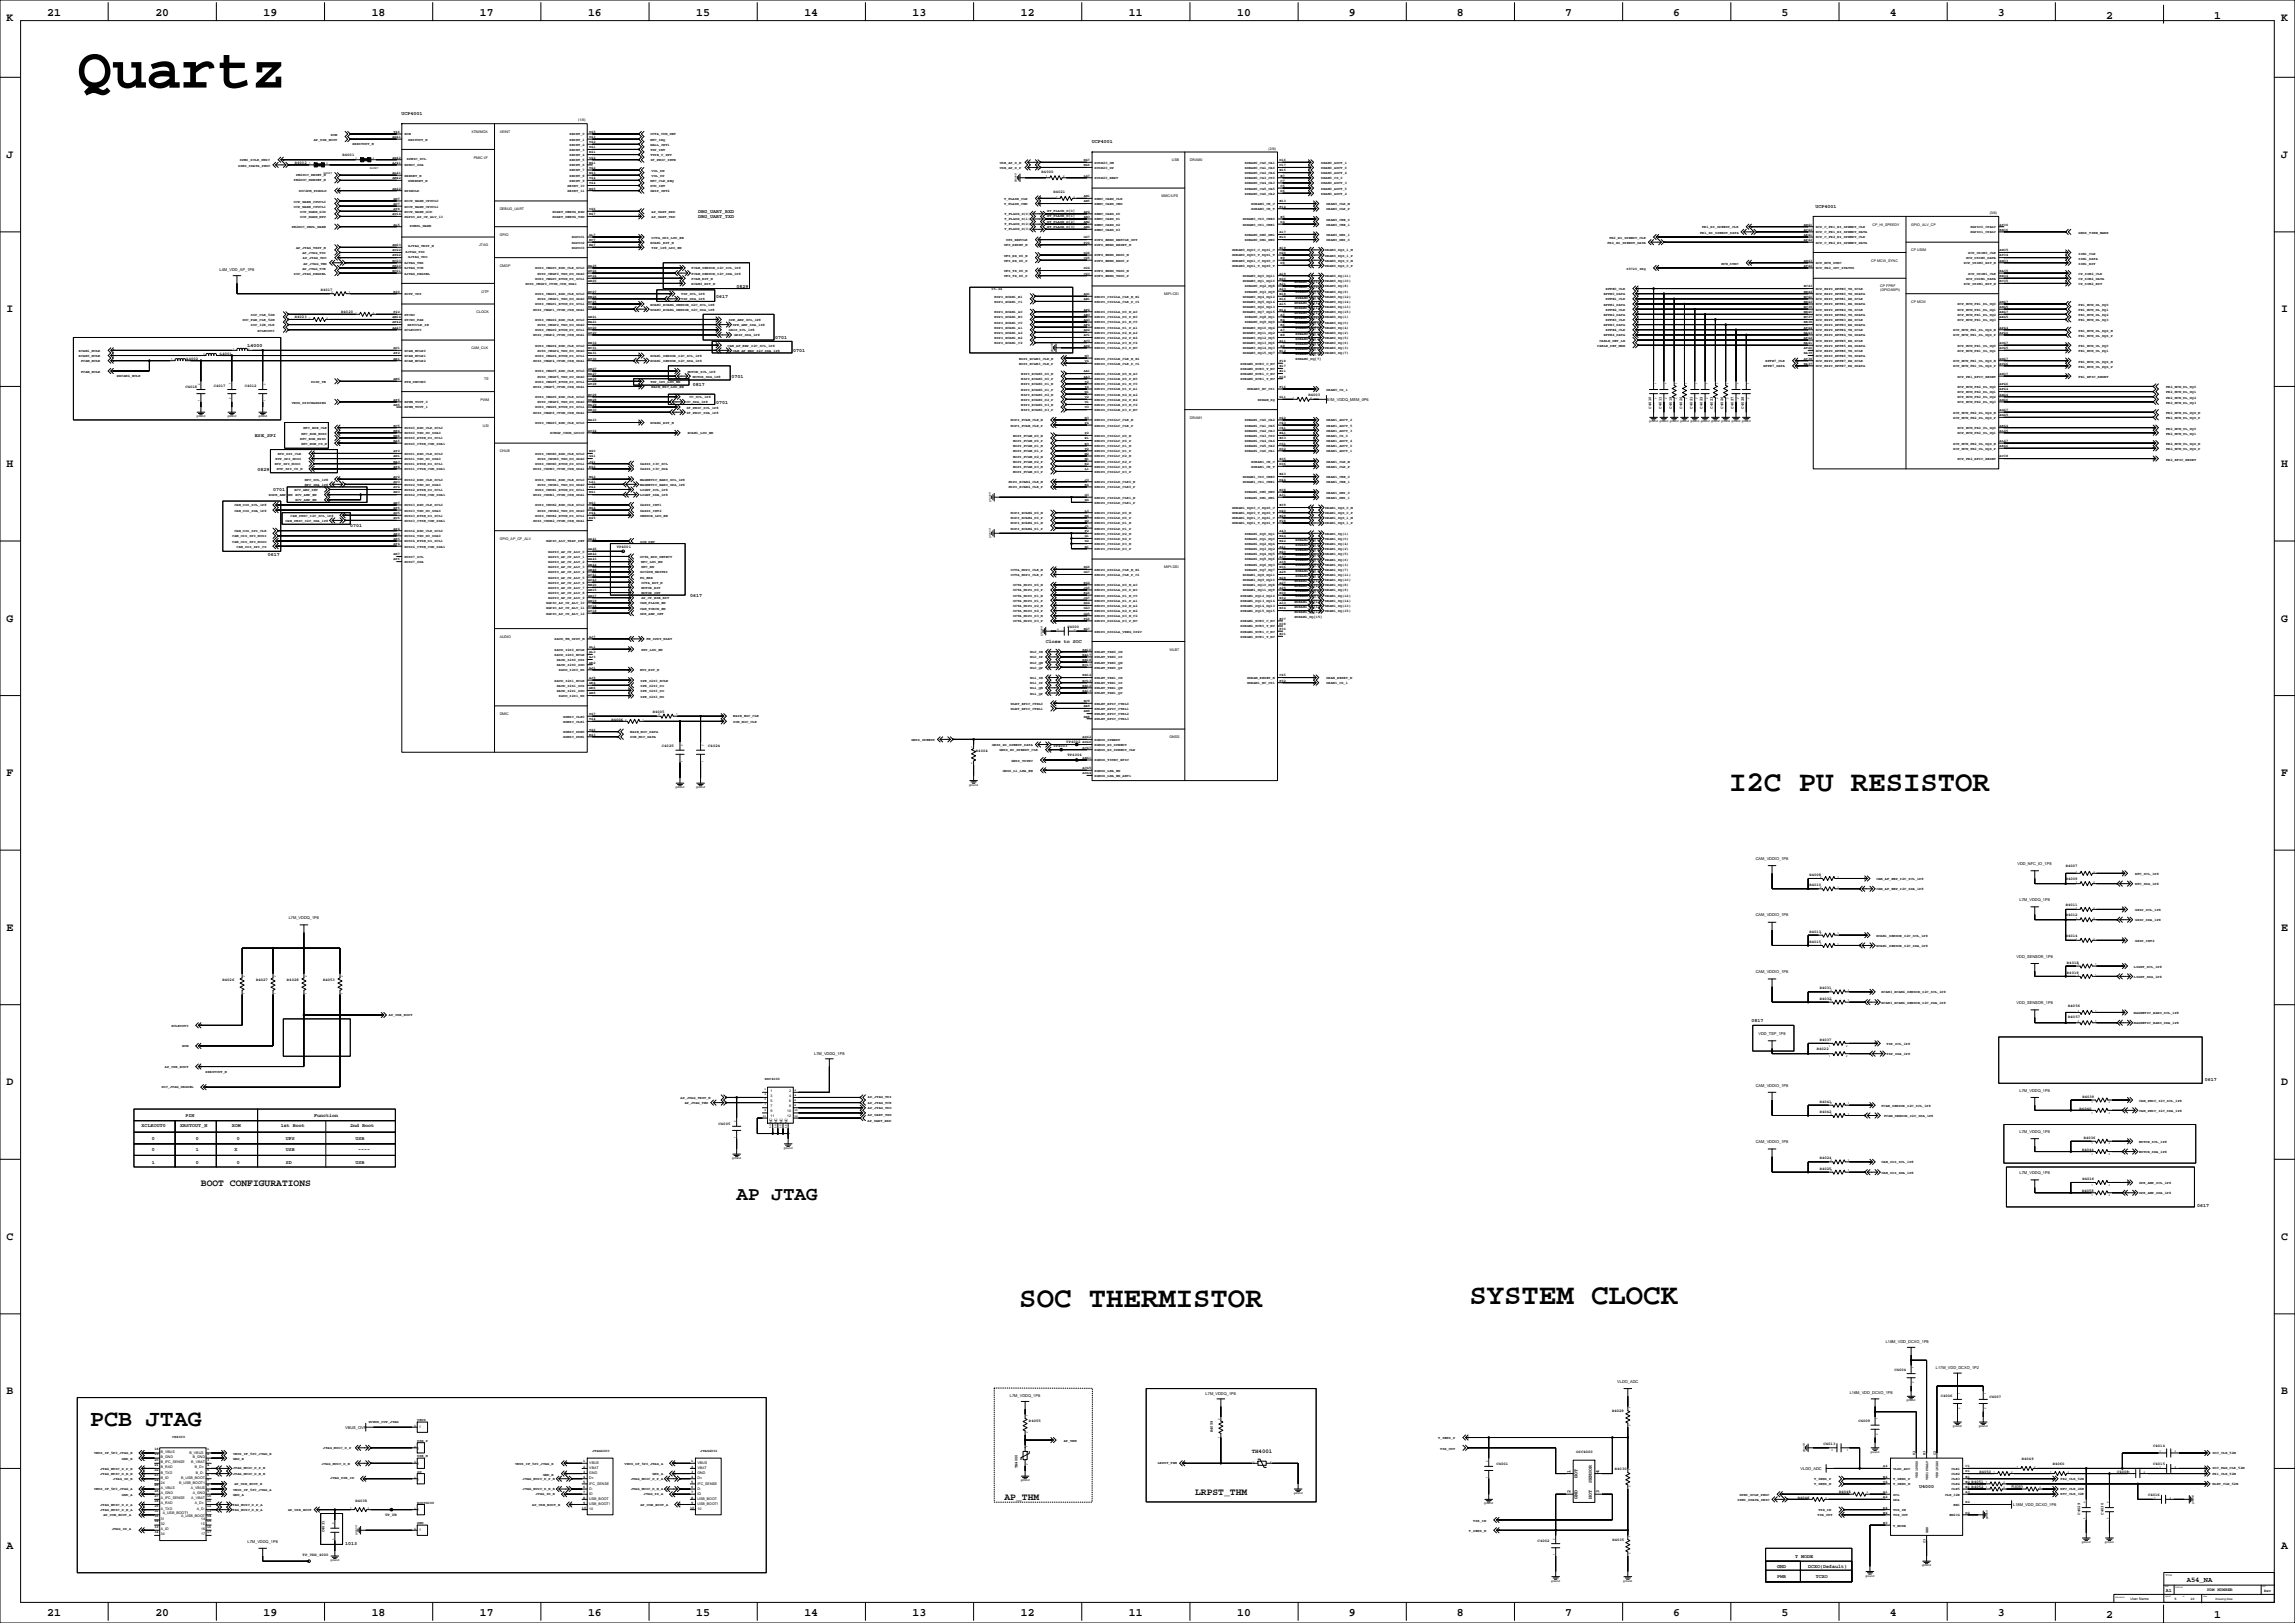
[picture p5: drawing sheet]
<svg xmlns="http://www.w3.org/2000/svg" width="2263mm" height="1600mm" viewBox="0 0 2263 1600" stroke-linecap="round" stroke-linejoin="round" font-family="sans-serif">
<defs><g id="words">
<text font-size="57.1" x="76" y="86">Quartz</text>
<g font-size="28.6">
<text x="1705" y="780">I2C PU RESISTOR</text>
<text x="1005" y="1288">SOC THERMISTOR</text>
<text x="1449" y="1285">SYSTEM CLOCK</text>
</g>
<text font-size="22.9" x="89" y="1405">PCB JTAG</text>
<text font-size="19" x="726" y="1183">AP JTAG</text>
<g font-size="11.3">
<text x="47" y="16">21</text>
<text x="153" y="16">20</text>
<text x="260" y="16">19</text>
<text x="367" y="16">18</text>
<text x="473" y="16">17</text>
<text x="580" y="16">16</text>
<text x="686" y="16">15</text>
<text x="793" y="16">14</text>
<text x="900" y="16">13</text>
<text x="1006" y="16">12</text>
<text x="1113" y="16">11</text>
<text x="1220" y="16">10</text>
<text x="1330" y="16">9</text>
<text x="1436" y="16">8</text>
<text x="1543" y="16">7</text>
<text x="1650" y="16">6</text>
<text x="1756" y="16">5</text>
<text x="1863" y="16">4</text>
<text x="1970" y="16">3</text>
<text x="7" y="21">K</text>
<text x="2076" y="18">2</text>
<text x="2183" y="18">1</text>
<text x="2249" y="21">K</text>
<text x="7" y="156">J</text>
<text x="2249" y="156">J</text>
<text x="7" y="308">I</text>
<text x="2249" y="308">I</text>
<text x="7" y="460">H</text>
<text x="2249" y="460">H</text>
<text x="7" y="613">G</text>
<text x="2249" y="613">G</text>
<text x="7" y="765">F</text>
<text x="2249" y="765">F</text>
<text x="7" y="917">E</text>
<text x="2249" y="917">E</text>
<text x="7" y="1070">D</text>
<text x="2249" y="1070">D</text>
<text x="7" y="1222">C</text>
<text x="2249" y="1222">C</text>
<text x="7" y="1374">B</text>
<text x="2249" y="1374">B</text>
<text x="7" y="1527">A</text>
<text x="2249" y="1527">A</text>
<text x="47" y="1593">21</text>
<text x="153" y="1593">20</text>
<text x="260" y="1593">19</text>
<text x="367" y="1593">18</text>
<text x="473" y="1593">17</text>
<text x="580" y="1593">16</text>
<text x="686" y="1593">15</text>
<text x="793" y="1593">14</text>
<text x="900" y="1593">13</text>
<text x="1006" y="1593">12</text>
<text x="1113" y="1593">11</text>
<text x="1220" y="1593">10</text>
<text x="1330" y="1593">9</text>
<text x="1436" y="1593">8</text>
<text x="1543" y="1593">7</text>
<text x="1650" y="1593">6</text>
<text x="1756" y="1593">5</text>
<text x="1863" y="1593">4</text>
<text x="1970" y="1593">3</text>
<text x="2076" y="1595">2</text>
<text x="2183" y="1595">1</text>
</g>
<g font-size="9.5">
<text x="198" y="1169">BOOT CONFIGURATIONS</text>
<text x="1178" y="1474">LRPST_THM</text>
<text x="990" y="1479">AP_THM</text>
</g>
<text font-size="7.1" x="2156" y="1559">A54_NA</text>
<text font-size="5.6" x="1234" y="1433">TH4001</text>
<g font-size="4.9">
<text x="396" y="113">UCP4001</text>
<text x="1077" y="141">UCP4001</text>
<text x="688" y="210">DBG_UART_RXD</text>
<text x="1790" y="205">UCP4001</text>
<text x="688" y="215">DBG_UART_TXD</text>
<text x="726" y="284">0829</text>
<text x="706" y="294">0617</text>
<text x="764" y="334">0701</text>
<text x="244" y="342">L4000</text>
<text x="782" y="347">0701</text>
<text x="721" y="372">0701</text>
<text x="683" y="380">0817</text>
<text x="706" y="398">0701</text>
<text x="251" y="431">ESE_SPI</text>
<text x="254" y="464">0829</text>
<text x="269" y="484">0701</text>
<text x="345" y="520">0701</text>
<text x="264" y="548">0617</text>
<text x="681" y="588">0617</text>
<text x="1031" y="634">Close to SOC</text>
<text x="1727" y="1007">0817</text>
<text x="2174" y="1066">0617</text>
<text x="183" y="1101">PIN</text>
<text x="310" y="1101">Function</text>
<text x="140" y="1111">XCLKOUT0</text>
<text x="178" y="1111">XRSTOUT_N</text>
<text x="229" y="1111">XOM</text>
<text x="277" y="1111">1st Boot</text>
<text x="345" y="1111">2nd Boot</text>
<text x="150" y="1124">0</text>
<text x="193" y="1124">0</text>
<text x="234" y="1124">0</text>
<text x="282" y="1124">UFS</text>
<text x="350" y="1124">USB</text>
<text x="150" y="1134">0</text>
<text x="193" y="1134">1</text>
<text x="231" y="1134">X</text>
<text x="282" y="1134">USB</text>
<text x="353" y="1134">----</text>
<text x="150" y="1147">1</text>
<text x="193" y="1147">0</text>
<text x="234" y="1147">0</text>
<text x="282" y="1147">SD</text>
<text x="350" y="1147">USB</text>
<text x="2166" y="1190">0617</text>
<text x="1548" y="1452" transform="rotate(-90 1548 1452)">1</text>
<text x="1577" y="1452" transform="rotate(-90 1577 1452)">4</text>
<text x="1555" y="1457" transform="rotate(-90 1555 1457)">HOT</text>
<text x="1569" y="1461" transform="rotate(-90 1569 1461)">SENSOR</text>
<text x="1892" y="1467">U4000</text>
<text x="1548" y="1472" transform="rotate(-90 1548 1472)">2</text>
<text x="1577" y="1472" transform="rotate(-90 1577 1472)">3</text>
<text x="1555" y="1477" transform="rotate(-90 1555 1477)">GND</text>
<text x="1569" y="1477" transform="rotate(-90 1569 1477)">HOT</text>
<text x="340" y="1523">1013</text>
<text x="1770" y="1535">T MODE</text>
<text x="1752" y="1546">GND</text>
<text x="1783" y="1546">DCXO(Default)</text>
<text x="1752" y="1556">PWR</text>
<text x="1790" y="1556">TCXO</text>
<text x="2135" y="1569">A1</text>
</g>
<text font-size="4.2" x="2176" y="1568">PDM NUMBER</text>
<g font-size="3.9">
<text x="338" y="154">R4001</text>
<text x="291" y="161">R4002</text>
<text x="1027" y="170">R4000</text>
<text x="1039" y="190">R4021</text>
<text x="216" y="268">L4M_VDD_AP_1P8</text>
<text x="316" y="287">R4017</text>
<text x="336" y="309">R4020</text>
<text x="291" y="314">R4023</text>
<text x="217" y="350">L4001</text>
<text x="184" y="354">L4002</text>
<text x="183" y="383">C4018</text>
<text x="211" y="381">C4017</text>
<text x="241" y="381">C4012</text>
<text x="1290" y="390">R4003</text>
<text x="1308" y="395">B1M_VDDQ_MEM_0P6</text>
<text x="1628" y="403" transform="rotate(-90 1628 403)">C4010</text>
<text x="1638" y="403" transform="rotate(-90 1638 403)">C4011</text>
<text x="1648" y="403" transform="rotate(-90 1648 403)">C4019</text>
<text x="1658" y="403" transform="rotate(-90 1658 403)">C4020</text>
<text x="1669" y="403" transform="rotate(-90 1669 403)">C4021</text>
<text x="1679" y="403" transform="rotate(-90 1679 403)">C4022</text>
<text x="1689" y="403" transform="rotate(-90 1689 403)">C4023</text>
<text x="1699" y="403" transform="rotate(-90 1699 403)">C4026</text>
<text x="1709" y="403" transform="rotate(-90 1709 403)">C4027</text>
<text x="1719" y="403" transform="rotate(-90 1719 403)">C4028</text>
<text x="608" y="540">TP4001</text>
<text x="1052" y="619">C4000</text>
<text x="644" y="703">R4005</text>
<text x="603" y="710">R4006</text>
<text x="653" y="737">C4025</text>
<text x="698" y="737">C4024</text>
<text x="1039" y="737">TP4003</text>
<text x="1051" y="732">TP4002 AD46</text>
<text x="962" y="742">R4004</text>
<text x="1053" y="745">TP4004</text>
<text x="1731" y="848">CAM_VDDIO_1P8</text>
<text x="1989" y="853">VDD_NFC_IO_1P8</text>
<text x="2037" y="855">R4007</text>
<text x="1784" y="864">R4008</text>
<text x="2037" y="868">R4009</text>
<text x="1784" y="874">R4010</text>
<text x="1991" y="888">L7M_VDDQ_1P8</text>
<text x="2037" y="893">R4011</text>
<text x="285" y="906">L7M_VDDQ_1P8</text>
<text x="1731" y="903">CAM_VDDIO_1P8</text>
<text x="2037" y="903">R4012</text>
<text x="1784" y="919">R4013</text>
<text x="2037" y="924">R4014</text>
<text x="1784" y="930">R4015</text>
<text x="1988" y="944">VDD_SENSOR_1P8</text>
<text x="2038" y="950">R4018</text>
<text x="1731" y="959">CAM_VDDIO_1P8</text>
<text x="2038" y="960">R4019</text>
<text x="219" y="967">R4026</text>
<text x="252" y="967">R4027</text>
<text x="283" y="967">R4028</text>
<text x="318" y="967">R4053</text>
<text x="1794" y="975">R4031</text>
<text x="1794" y="985">R4032</text>
<text x="1988" y="990">VDD_SENSOR_1P8</text>
<text x="2039" y="993">R4056</text>
<text x="2039" y="1003">R4057</text>
<text x="1734" y="1020">VDD_TSP_1P8</text>
<text x="1794" y="1026">R4037</text>
<text x="1791" y="1035">R4022</text>
<text x="803" y="1040">L7M_VDDQ_1P8</text>
<text x="1731" y="1071">CAM_VDDIO_1P8</text>
<text x="1991" y="1076">L7M_VDDQ_1P8</text>
<text x="2053" y="1082">R4039</text>
<text x="1794" y="1087">R4041</text>
<text x="1794" y="1097">R4042</text>
<text x="2050" y="1094">R4040</text>
<text x="708" y="1109">C4005</text>
<text x="1991" y="1117">L7M_VDDQ_1P8</text>
<text x="1731" y="1127">CAM_VDDIO_1P8</text>
<text x="2054" y="1123">R4036</text>
<text x="2053" y="1134">R4044</text>
<text x="1794" y="1143">R4024</text>
<text x="1794" y="1153">R4025</text>
<text x="1991" y="1157">L7M_VDDQ_1P8</text>
<text x="2053" y="1163">R4016</text>
<text x="2053" y="1175">R4058</text>
<text x="1859" y="1324">L18M_VDD_DCXO_1P8</text>
<text x="1909" y="1349">L17M_VDD_DCXO_1P2</text>
<text x="1868" y="1351">C4004</text>
<text x="1594" y="1363">VLDO_ADC</text>
<text x="996" y="1378">L7M_VDDQ_1P8</text>
<text x="1189" y="1375">L7M_VDDQ_1P8</text>
<text x="1824" y="1374">L16M_VDD_DCXO_1P8</text>
<text x="1913" y="1377">C4006</text>
<text x="1961" y="1378">C4007</text>
<text x="1589" y="1392">R4029</text>
<text x="1014" y="1402">R4055</text>
<text x="1832" y="1402">C4009</text>
<text x="340" y="1409">VBUS_OVP</text>
<text x="1196" y="1412" transform="rotate(-90 1196 1412)">R4059</text>
<text x="1798" y="1425">C4013</text>
<text x="2123" y="1426">C4014</text>
<text x="1554" y="1433">OSC4000</text>
<text x="1993" y="1439">R4049</text>
<text x="1475" y="1444">C4001</text>
<text x="2024" y="1444">R4060</text>
<text x="2123" y="1444">C4015</text>
<text x="1003" y="1447" transform="rotate(-90 1003 1447)">TH4000</text>
<text x="1592" y="1449">R4030</text>
<text x="1775" y="1449">VLDO_ADC</text>
<text x="1952" y="1451">R4050</text>
<text x="2087" y="1452">C4008</text>
<text x="1983" y="1467">R4061</text>
<text x="1813" y="1472">R4045</text>
<text x="2118" y="1475">C4016</text>
<text x="350" y="1480">R4038</text>
<text x="1773" y="1477">R4046</text>
<text x="1985" y="1484">L18M_VDD_DCXO_1P8</text>
<text x="2051" y="1493" transform="rotate(-90 2051 1493)">C4029</text>
<text x="2074" y="1493" transform="rotate(-90 2074 1493)">C4030</text>
<text x="380" y="1495">TP_UB</text>
<text x="320" y="1510" transform="rotate(-90 320 1510)">C4031</text>
<text x="244" y="1521">L7M_VDDQ_1P8</text>
<text x="1516" y="1520">C4002</text>
<text x="1590" y="1519">R4035</text>
<text x="298" y="1534">TP_VDD_4000</text>
<text x="2232" y="1569">Rev</text>
</g>
<g font-size="3.5">
<text x="570" y="120">(1/6)</text>
<text x="388" y="131">Y46</text>
<text x="465" y="131">XTM/MOX</text>
<text x="493" y="131">XEINT</text>
<text x="581" y="131">U45</text>
<text x="326" y="134">XOM</text>
<text x="387" y="136">AG41</text>
<text x="399" y="133">XOM</text>
<text x="562" y="133">XEINT_0</text>
<text x="581" y="136">U43</text>
<text x="641" y="134">OCTA_CON_DET</text>
<text x="309" y="139">AP_USB_BOOT</text>
<text x="347" y="143">@XRSTOUT_N</text>
<text x="402" y="139">XRSTOUT_N</text>
<text x="562" y="139">XEINT_1</text>
<text x="562" y="144">XEINT_2</text>
<text x="581" y="141">T42</text>
<text x="641" y="139">NFC_IRQ</text>
<text x="641" y="144">HALL_INT1</text>
<text x="562" y="149">XEINT_3</text>
<text x="581" y="146">U41</text>
<text x="641" y="149">TSP_INT</text>
<text x="1251" y="148">(2/6)</text>
<text x="562" y="154">XEINT_4</text>
<text x="581" y="151">R41</text>
<text x="641" y="154">TYPE_C_INT</text>
<text x="236" y="159">SPMI_SCLK_PMIC</text>
<text x="387" y="161">AJ41</text>
<text x="387" y="156">AH42</text>
<text x="401" y="158">XPMIC_SCL</text>
<text x="467" y="156">PMIC I/F</text>
<text x="562" y="159">XEINT_5</text>
<text x="581" y="156">V42</text>
<text x="581" y="161">W41</text>
<text x="641" y="159">IF_PMIC_INTB</text>
<text x="986" y="161">USB_AP_D_N</text>
<text x="1068" y="159">N47</text>
<text x="1079" y="161">XUSB20_DM</text>
<text x="1155" y="159">USB</text>
<text x="1173" y="159">DRAM0</text>
<text x="1227" y="161">XDRAM0_CA0_CA1</text>
<text x="1261" y="159">D16</text>
<text x="1303" y="161">DRAM0_ADCT_1</text>
<text x="235" y="164">SPMI_SDATA_PMIC</text>
<text x="399" y="164">XPMIC_SDA</text>
<text x="562" y="164">XEINT_6</text>
<text x="581" y="166">Y42</text>
<text x="986" y="167">USB_AP_D_P</text>
<text x="1068" y="164">M46</text>
<text x="1079" y="166">XUSB20_DP</text>
<text x="1227" y="166">XDRAM0_CA1_CA0</text>
<text x="1261" y="164">C17</text>
<text x="1303" y="167">DRAM0_ADCT_0</text>
<text x="292" y="173">PM2SOC_RESET_N</text>
<text x="387" y="172">AL41</text>
<text x="562" y="169">XEINT_7</text>
<text x="581" y="172">W43</text>
<text x="642" y="169">VOL_DN</text>
<text x="1227" y="172">XDRAM0_CA2_CA4</text>
<text x="1261" y="169">E15</text>
<text x="1303" y="172">DRAM0_ADCT_4</text>
<text x="290" y="179">PM2SOC_WRESET_N</text>
<text x="387" y="177">AM42</text>
<text x="399" y="174">XRESET_N</text>
<text x="402" y="179">XWRESET_N</text>
<text x="562" y="179">XEINT_9</text>
<text x="562" y="174">XEINT_8</text>
<text x="581" y="177">V44</text>
<text x="641" y="179">NFC_CLK_REQ</text>
<text x="642" y="174">VOL_UP</text>
<text x="1068" y="174">L47</text>
<text x="1079" y="177">XUSB20_REXT</text>
<text x="1227" y="177">XDRAM0_CA3_CS0</text>
<text x="1263" y="174">E7</text>
<text x="1263" y="179">C7</text>
<text x="1303" y="177">DRAM0_CS_0</text>
<text x="560" y="184">XEINT_10</text>
<text x="581" y="182">Y44</text>
<text x="641" y="184">PCD_INT</text>
<text x="1227" y="182">XDRAM0_CA4_CA3</text>
<text x="1263" y="184">C5</text>
<text x="1303" y="182">DRAM0_ADCT_3</text>
<text x="294" y="189">SOC2PM_PSHOLD</text>
<text x="387" y="187">AK42</text>
<text x="399" y="189">XPSHOLD</text>
<text x="560" y="189">XEINT_11</text>
<text x="581" y="187">W45</text>
<text x="641" y="189">GRIP_INT2</text>
<text x="1227" y="192">XDRAM0_CA6_CA2</text>
<text x="1227" y="187">XDRAM0_CA5_CA5</text>
<text x="1263" y="189">D6</text>
<text x="1303" y="192">DRAM0_ADCT_2</text>
<text x="1303" y="187">DRAM0_ADCT_5</text>
<text x="388" y="197">AW7</text>
<text x="990" y="197">T_FLASH_CLK</text>
<text x="1068" y="194">AN1</text>
<text x="1079" y="197">XMMC_CARD_CLK</text>
<text x="1145" y="194">MMC/UFS</text>
<text x="290" y="200">OCP_WARN_CPUCL0</text>
<text x="388" y="202">AU7</text>
<text x="399" y="199">XOCP_WARN_CPUCL0</text>
<text x="990" y="202">T_FLASH_CMD</text>
<text x="1068" y="199">AN5</text>
<text x="1079" y="202">XMMC_CARD_CMD</text>
<text x="1234" y="202">XDRAM0_CK_C</text>
<text x="1261" y="199">E13</text>
<text x="1308" y="202">DRAM0_CLK_M</text>
<text x="290" y="205">OCP_WARN_CPUCL1</text>
<text x="296" y="210">OCP_WARN_G3D</text>
<text x="388" y="207">AY8</text>
<text x="399" y="205">XOCP_WARN_CPUCL1</text>
<text x="399" y="210">XOCP_WARN_G3D</text>
<text x="493" y="207">DEBUG_UART</text>
<text x="545" y="210">XUART_DEBUG_RXD</text>
<text x="581" y="207">V46</text>
<text x="642" y="210">AP_UART_RXD</text>
<text x="1032" y="209">@T_FLASH_D[0]</text>
<text x="1068" y="210">AP2</text>
<text x="1234" y="207">XDRAM0_CK_T</text>
<text x="1261" y="205">F14</text>
<text x="1308" y="207">DRAM0_CLK_P</text>
<text x="296" y="215">OCP_WARN_NPU</text>
<text x="387" y="212">AV14</text>
<text x="399" y="215">XGPIO_AP_CP_ALV_13</text>
<text x="545" y="215">XUART_DEBUG_TXD</text>
<text x="581" y="212">W47</text>
<text x="642" y="215">AP_UART_TXD</text>
<text x="990" y="212">T_FLASH_D(0)</text>
<text x="1032" y="214">@T_FLASH_D[1]</text>
<text x="1068" y="215">AN3</text>
<text x="1079" y="212">XMMC_CARD_D0</text>
<text x="1263" y="215">E5</text>
<text x="1962" y="211">(3/6)</text>
<text x="990" y="217">T_FLASH_D(1)</text>
<text x="990" y="222">T_FLASH_D(2)</text>
<text x="1032" y="219">@T_FLASH_D[2]</text>
<text x="1068" y="220">AM2</text>
<text x="1079" y="217">XMMC_CARD_D1</text>
<text x="1225" y="217">XDRAM0_CS0_CKE0</text>
<text x="1263" y="220">D4</text>
<text x="1308" y="217">DRAM0_CKE_0</text>
<text x="288" y="225">PM2SOC_SMPL_WARN</text>
<text x="388" y="222">AL5</text>
<text x="404" y="224">XSMPL_WARN</text>
<text x="990" y="227">T_FLASH_D(3)</text>
<text x="1032" y="224">@T_FLASH_D[3]</text>
<text x="1068" y="225">AM4</text>
<text x="1079" y="227">XMMC_CARD_D3</text>
<text x="1079" y="222">XMMC_CARD_D2</text>
<text x="1225" y="222">XDRAM0_CS1_CKE1</text>
<text x="1308" y="222">DRAM0_CKE_1</text>
<text x="1678" y="225">FR1_HI_SPEEDY_CLK</text>
<text x="1778" y="222">AW41</text>
<text x="1778" y="227">AV42</text>
<text x="1790" y="225">XCP_C_FR1_HI_SPEEDY_CLK</text>
<text x="1846" y="222">CP_HI_SPEEDY</text>
<text x="1884" y="222">GPIO_ALV_CP</text>
<text x="1943" y="225">XGPIO0_CPALV</text>
<text x="1971" y="222">AY36</text>
<text x="1971" y="227">BB36</text>
<text x="493" y="233">GPIO</text>
<text x="581" y="233">AL7</text>
<text x="1227" y="233">XDRAM0_DM0_DM1</text>
<text x="1261" y="230">A17</text>
<text x="1308" y="233">DRAM0_DMI_1</text>
<text x="1676" y="230">FR1_HI_SPEEDY_DATA</text>
<text x="1778" y="233">AR41</text>
<text x="1790" y="230">XCP_C_FR1_HI_SPEEDY_DATA</text>
<text x="1943" y="230">XGPIO1_CPALV</text>
<text x="2049" y="230">GNSS_TIME_MARK</text>
<text x="564" y="235">XGPIO1</text>
<text x="581" y="238">BC7</text>
<text x="642" y="235">OCTA_DDI_LDO_EN</text>
<text x="992" y="238">UFS_REFCLK</text>
<text x="1068" y="235">G27</text>
<text x="1079" y="238">XUFS_EMBD_REFCLK_OUT</text>
<text x="1227" y="238">XDRAM0_DM1_DM0</text>
<text x="1261" y="235">B10</text>
<text x="1308" y="238">DRAM0_DMI_0</text>
<text x="1587" y="235">FR2_HI_SPEEDY_CLK</text>
<text x="1778" y="238">AP42</text>
<text x="1790" y="235">XCP_C_FR2_HI_SPEEDY_CLK</text>
<text x="292" y="246">AP_JTAG_TRST_N</text>
<text x="387" y="243">AW23</text>
<text x="402" y="244">XJTAG_TRST_N</text>
<text x="472" y="243">JTAG</text>
<text x="564" y="240">XGPIO2</text>
<text x="564" y="245">XGPIO3</text>
<text x="581" y="243">BA7</text>
<text x="641" y="240">RCAM1_RST_N</text>
<text x="642" y="246">TSP_1P8_LDO_EN</text>
<text x="990" y="243">UFS_RESET_N</text>
<text x="1068" y="240">F24</text>
<text x="1079" y="243">XUFS_EMBD_RESET_N</text>
<text x="1261" y="245">E19</text>
<text x="1585" y="240">FR2_HI_SPEEDY_DATA</text>
<text x="1790" y="240">XCP_C_FR2_HI_SPEEDY_DATA</text>
<text x="298" y="251">AP_JTAG_TDI</text>
<text x="387" y="248">AV22</text>
<text x="400" y="249">XJTAG_TDI</text>
<text x="1068" y="250">D26</text>
<text x="1215" y="248">XDRAM0_DQS0_C_DQS1_C</text>
<text x="1261" y="250">D20</text>
<text x="1307" y="248">DRAM0_DQS_1_M</text>
<text x="1884" y="248">CP USIM</text>
<text x="1941" y="250">XCP_USIM0_CLK</text>
<text x="1971" y="248">AW35</text>
<text x="2049" y="251">SIM1_CLK</text>
<text x="299" y="255">AP_JTAG_TDO</text>
<text x="387" y="258">BC23</text>
<text x="387" y="253">AY22</text>
<text x="402" y="254">XJTAG_TDO</text>
<text x="990" y="258">UFS_RX_D0_P</text>
<text x="990" y="253">UFS_RX_D0_N</text>
<text x="1068" y="255">C25</text>
<text x="1079" y="258">XUFS_EMBD_RXD0_P</text>
<text x="1079" y="253">XUFS_EMBD_RXD0_N</text>
<text x="1215" y="258">XDRAM0_DQS1_C_DQS0_C</text>
<text x="1215" y="253">XDRAM0_DQS0_T_DQS1_T</text>
<text x="1263" y="255">E9</text>
<text x="1307" y="258">DRAM0_DQS_0_M</text>
<text x="1307" y="253">DRAM0_DQS_1_P</text>
<text x="1778" y="258">AW43</text>
<text x="1845" y="258">CP MCW_SYNC</text>
<text x="1938" y="255">XCP_USIM0_DATA</text>
<text x="1971" y="253">AY34</text>
<text x="1971" y="258">AW33</text>
<text x="2049" y="256">SIM1_DATA</text>
<text x="299" y="261">AP_JTAG_TMS</text>
<text x="387" y="263">BB22</text>
<text x="399" y="260">XJTAG_TMS</text>
<text x="493" y="263">CMGP</text>
<text x="580" y="263">BA25</text>
<text x="1215" y="263">XDRAM0_DQS1_T_DQS0_T</text>
<text x="1263" y="260">D8</text>
<text x="1307" y="263">DRAM0_DQS_0_P</text>
<text x="1697" y="261">MCW_SYNC</text>
<text x="1778" y="263">AT42</text>
<text x="1790" y="260">XCP_MCW_SYNC</text>
<text x="1936" y="260">XCP_USIM0_RST_N</text>
<text x="2049" y="261">SIM1_RST</text>
<text x="298" y="266">AP_JTAG_TCK</text>
<text x="387" y="268">BC21</text>
<text x="399" y="266">XJTAG_TCK</text>
<text x="528" y="266">XUSI_CMGP0_RXD_CLK_SCL0</text>
<text x="580" y="268">AY26</text>
<text x="682" y="266">FCAM_SENSOR_I2C_SCL_1P8</text>
<text x="990" y="268">UFS_TX_D0_N</text>
<text x="1068" y="266">D24</text>
<text x="1079" y="268">XUFS_EMBD_TXD0_N</text>
<text x="1604" y="266">S5720_IRQ</text>
<text x="1790" y="266">XCP_FR2_IPC_STATUS</text>
<text x="1971" y="268">BA35</text>
<text x="290" y="271">SOC_JTAG_DBGSEL</text>
<text x="399" y="271">XJTAG_DBGSEL</text>
<text x="528" y="276">XUSI_CMGP0_RTSN_DI_SCL1</text>
<text x="530" y="271">XUSI_CMGP0_TXD_DO_SDA0</text>
<text x="580" y="273">AY24</text>
<text x="682" y="271">FCAM_SENSOR_I2C_SDA_1P8</text>
<text x="682" y="276">FCAM_RST_N</text>
<text x="990" y="273">UFS_TX_D0_P</text>
<text x="1068" y="271">C23</text>
<text x="1079" y="273">XUFS_EMBD_TXD0_P</text>
<text x="1225" y="273">XDRAM0_DQ0_DQ11</text>
<text x="1261" y="271">A19</text>
<text x="1261" y="276">B20</text>
<text x="1307" y="273">DRAM0_DQ(11)</text>
<text x="1938" y="276">XCP_USIM1_DATA</text>
<text x="1941" y="271">XCP_USIM1_CLK</text>
<text x="1971" y="273">BB34</text>
<text x="2049" y="271">CP_SIM2_CLK</text>
<text x="518" y="281">XUSI_CMGP0_CTSN_CSN_SDA1</text>
<text x="580" y="278">AW25</text>
<text x="682" y="281">RCAM3_RST_N</text>
<text x="1225" y="278">XDRAM0_DQ1_DQ10</text>
<text x="1261" y="281">A21</text>
<text x="1276" y="279">@DRAM0_DQ[11]</text>
<text x="1307" y="278">DRAM0_DQ(10)</text>
<text x="1936" y="281">XCP_USIM1_RST_N</text>
<text x="1971" y="278">BC35</text>
<text x="2049" y="276">CP_SIM2_DATA</text>
<text x="2049" y="281">CP_SIM2_RST</text>
<text x="978" y="286">05.24</text>
<text x="1227" y="283">XDRAM0_DQ2_DQ8</text>
<text x="1261" y="286">A23</text>
<text x="1276" y="284">@DRAM0_DQ[10]</text>
<text x="1307" y="283">DRAM0_DQ(8)</text>
<text x="1583" y="286">RFFE0_CLK</text>
<text x="1778" y="283">BC43</text>
<text x="1790" y="286">XCP_MIPI_RFFE0_TX_SCLK</text>
<text x="1854" y="283">CP FPRF</text>
<text x="1854" y="287">(GPIO/MIPI)</text>
<text x="388" y="288">K20</text>
<text x="399" y="291">XOTP_VPP</text>
<text x="475" y="288">OTP</text>
<text x="528" y="291">XUSI_CMGP1_RXD_CLK_SCL0</text>
<text x="580" y="293">BB26</text>
<text x="580" y="288">BC27</text>
<text x="672" y="291">TSP_SCL_1P8</text>
<text x="981" y="294">MIPI_RCAM1_B1</text>
<text x="1068" y="291">AG1</text>
<text x="1079" y="293">XMIPI_CSI4LA_CLK_N_B1</text>
<text x="1148" y="291">MIPI-CSI</text>
<text x="1225" y="293">XDRAM0_DQ4_DQ12</text>
<text x="1227" y="288">XDRAM0_DQ3_DQ9</text>
<text x="1261" y="291">B18</text>
<text x="1277" y="289">@DRAM0_DQ[8]</text>
<text x="1307" y="288">DRAM0_DQ(9)</text>
<text x="1307" y="294">DRAM0_DQ(12)</text>
<text x="1581" y="291">RFFE0_DATA</text>
<text x="1778" y="293">BC41</text>
<text x="1778" y="288">BB44</text>
<text x="1790" y="291">XCP_MIPI_RFFE0_TX_SDATA</text>
<text x="530" y="296">XUSI_CMGP1_TXD_DO_SDA0</text>
<text x="580" y="299">BC25</text>
<text x="672" y="296">TSP_SDA_1P8</text>
<text x="981" y="299">MIPI_RCAM1_C1</text>
<text x="1068" y="296">AE1</text>
<text x="1079" y="299">XMIPI_CSI4LA_CLK_P_C1</text>
<text x="1225" y="299">XDRAM0_DQ5_DQ14</text>
<text x="1261" y="296">B16</text>
<text x="1276" y="299">@DRAM0_DQ[12]</text>
<text x="1277" y="294">@DRAM0_DQ[9]</text>
<text x="1307" y="299">DRAM0_DQ(14)</text>
<text x="1583" y="296">RFFE1_CLK</text>
<text x="1778" y="299">BB42</text>
<text x="1790" y="296">XCP_MIPI_RFFE1_RX_SCLK</text>
<text x="1884" y="299">CP MCW</text>
<text x="1971" y="299">AN47</text>
<text x="528" y="301">XUSI_CMGP1_RTSN_DI_SCL1</text>
<text x="580" y="304">BB24</text>
<text x="641" y="301">RCAM3_RCAM4_SENSOR_I2C_SCL_1P8</text>
<text x="1225" y="304">XDRAM0_DQ6_DQ13</text>
<text x="1261" y="301">A15</text>
<text x="1276" y="304">@DRAM0_DQ[14]</text>
<text x="1307" y="304">DRAM0_DQ(13)</text>
<text x="1581" y="301">RFFE1_DATA</text>
<text x="1778" y="304">BC39</text>
<text x="1790" y="301">XCP_MIPI_RFFE1_RX_SDATA</text>
<text x="1930" y="301">XCP_MCW_FR1_DL_DQ0</text>
<text x="1971" y="304">AN45</text>
<text x="2049" y="301">FR1_MCW_DL_DQ0</text>
<text x="247" y="312">SOC_CLK_52M</text>
<text x="388" y="309">F22</text>
<text x="399" y="311">XTCXO</text>
<text x="470" y="309">CLOCK</text>
<text x="526" y="306">XUSI_CMGP1_CTSN_CSN_SDA1</text>
<text x="641" y="306">RCAM3_RCAM4_SENSOR_I2C_SDA_1P8</text>
<text x="981" y="309">MIPI_RCAM1_A0</text>
<text x="1068" y="306">AF4</text>
<text x="1068" y="311">AE3</text>
<text x="1079" y="309">XMIPI_CSI4LA_D0_N_A0</text>
<text x="1225" y="309">XDRAM0_DQ7_DQ15</text>
<text x="1261" y="306">B14</text>
<text x="1263" y="311">A5</text>
<text x="1276" y="310">@DRAM0_DQ[13]</text>
<text x="1307" y="309">DRAM0_DQ(15)</text>
<text x="1581" y="311">RFFE2_DATA</text>
<text x="1583" y="306">RFFE2_CLK</text>
<text x="1778" y="309">BB40</text>
<text x="1790" y="306">XCP_MIPI_RFFE2_TX_SCLK</text>
<text x="1790" y="311">XCP_MIPI_RFFE2_TX_SDATA</text>
<text x="1930" y="306">XCP_MCW_FR1_DL_DQ1</text>
<text x="1930" y="311">XCP_MCW_FR1_DL_DQ2</text>
<text x="1971" y="309">AR47</text>
<text x="2049" y="306">FR1_MCW_DL_DQ1</text>
<text x="2049" y="312">FR1_MCW_DL_DQ2</text>
<text x="239" y="317">SOC_FAR_CLK_52M</text>
<text x="387" y="314">AM14</text>
<text x="399" y="316">XTCXO_FAR</text>
<text x="528" y="316">XUSI_CMGP2_RXD_CLK_SCL0</text>
<text x="580" y="314">AW21</text>
<text x="719" y="316">SPK_AMP_SCL_1P8</text>
<text x="981" y="314">MIPI_RCAM1_B0</text>
<text x="1068" y="316">AG3</text>
<text x="1079" y="314">XMIPI_CSI4LA_D0_P_B0</text>
<text x="1227" y="314">XDRAM0_DQ8_DQ1</text>
<text x="1263" y="316">B4</text>
<text x="1276" y="315">@DRAM0_DQ[15]</text>
<text x="1307" y="314">DRAM0_DQ(1)</text>
<text x="1583" y="316">RFFE3_CLK</text>
<text x="1778" y="314">BC37</text>
<text x="1790" y="316">XCP_MIPI_RFFE3_RX_SCLK</text>
<text x="1930" y="316">XCP_MCW_FR1_DL_DQ3</text>
<text x="1971" y="314">AR45</text>
<text x="2049" y="317">FR1_MCW_DL_DQ3</text>
<text x="247" y="322">SOC_32K_CLK</text>
<text x="387" y="319">AF42</text>
<text x="387" y="324">AA47</text>
<text x="402" y="321">XRTCCLK_IN</text>
<text x="530" y="321">XUSI_CMGP2_TXD_DO_SDA0</text>
<text x="580" y="324">AV20</text>
<text x="580" y="319">BA21</text>
<text x="722" y="321">SPK_AMP_SDA_1P8</text>
<text x="981" y="319">MIPI_RCAM1_C0</text>
<text x="1068" y="321">AF2</text>
<text x="1079" y="324">XMIPI_CSI4LA_D1_P_A1</text>
<text x="1079" y="319">XMIPI_CSI4LA_D1_N_C0</text>
<text x="1225" y="324">XDRAM0_DQ10_DQ4</text>
<text x="1227" y="319">XDRAM0_DQ9_DQ0</text>
<text x="1263" y="321">B6</text>
<text x="1277" y="320">@DRAM0_DQ[1]</text>
<text x="1307" y="319">DRAM0_DQ(0)</text>
<text x="1581" y="321">RFFE3_DATA</text>
<text x="1778" y="324">AY44</text>
<text x="1778" y="319">BB38</text>
<text x="1790" y="321">XCP_MIPI_RFFE3_RX_SDATA</text>
<text x="1971" y="324">AP44</text>
<text x="254" y="327">XCLKOUT0</text>
<text x="399" y="326">XCLKOUT0</text>
<text x="528" y="326">XUSI_CMGP2_RTSN_DI_SCL1</text>
<text x="580" y="329">AY20</text>
<text x="719" y="327">GRIP_SCL_1P8</text>
<text x="981" y="324">MIPI_RCAM1_A1</text>
<text x="981" y="329">MIPI_RCAM1_A2</text>
<text x="1068" y="326">AD2</text>
<text x="1079" y="329">XMIPI_CSI4LA_D2_N_A2</text>
<text x="1225" y="329">XDRAM0_DQ11_DQ2</text>
<text x="1263" y="326">A7</text>
<text x="1277" y="325">@DRAM0_DQ[0]</text>
<text x="1277" y="330">@DRAM0_DQ[4]</text>
<text x="1307" y="324">DRAM0_DQ(4)</text>
<text x="1307" y="329">DRAM0_DQ(2)</text>
<text x="1583" y="327">RFFE4_CLK</text>
<text x="1778" y="329">BA43</text>
<text x="1790" y="326">XCP_MIPI_RFFE4_TX_SCLK</text>
<text x="1926" y="326">XCP_MCW_FR1_DL_DQS_N</text>
<text x="1971" y="329">AP46</text>
<text x="2049" y="327">FR1_MCW_DL_DQS_N</text>
<text x="526" y="332">XUSI_CMGP2_CTSN_CSN_SDA1</text>
<text x="724" y="332">GRIP_SDA_1P8</text>
<text x="981" y="334">MIPI_RCAM1_B2</text>
<text x="1068" y="332">AC1</text>
<text x="1079" y="334">XMIPI_CSI4LA_D2_P_B2</text>
<text x="1225" y="334">XDRAM0_DQ12_DQ5</text>
<text x="1263" y="332">B8</text>
<text x="1277" y="335">@DRAM0_DQ[2]</text>
<text x="1307" y="334">DRAM0_DQ(5)</text>
<text x="1581" y="332">RFFE4_DATA</text>
<text x="1778" y="334">AY42</text>
<text x="1790" y="332">XCP_MIPI_RFFE4_TX_SDATA</text>
<text x="1926" y="332">XCP_MCW_FR1_DL_DQS_P</text>
<text x="2049" y="332">FR1_MCW_DL_DQS_P</text>
<text x="528" y="342">XUSI_CMGP4_RXD_CLK_SCL0</text>
<text x="580" y="339">BB32</text>
<text x="717" y="342">CAM_AF_EEP_I2C_SCL_1P8</text>
<text x="981" y="339">MIPI_RCAM1_C2</text>
<text x="1068" y="342">AD4</text>
<text x="1068" y="337">AC3</text>
<text x="1079" y="339">XMIPI_CSI4LA_D3_N_C2</text>
<text x="1225" y="339">XDRAM0_DQ13_DQ6</text>
<text x="1261" y="337">A11</text>
<text x="1263" y="342">A9</text>
<text x="1277" y="340">@DRAM0_DQ[5]</text>
<text x="1307" y="339">DRAM0_DQ(6)</text>
<text x="1577" y="337">CABLE_DET_LB</text>
<text x="1778" y="339">BA41</text>
<text x="1790" y="342">XCP_MIPI_RFFE5_RX_SDATA</text>
<text x="1790" y="337">XCP_MIPI_RFFE5_RX_SCLK</text>
<text x="1930" y="342">XCP_MCW_FR1_UL_DQ0</text>
<text x="1971" y="339">AU47</text>
<text x="78" y="347">RCAM1_MCLK</text>
<text x="388" y="344">AU1</text>
<text x="399" y="347">XCAM_MCLK0</text>
<text x="465" y="344">CAM_CLK</text>
<text x="530" y="347">XUSI_CMGP4_TXD_DO_SDA0</text>
<text x="580" y="344">BC31</text>
<text x="722" y="347">CAM_AF_EEP_I2C_SDA_1P8</text>
<text x="1079" y="344">XMIPI_CSI4LA_D3_P_NC</text>
<text x="1225" y="344">XDRAM0_DQ14_DQ3</text>
<text x="1261" y="347">B12</text>
<text x="1277" y="345">@DRAM0_DQ[6]</text>
<text x="1307" y="344">DRAM0_DQ(3)</text>
<text x="1575" y="342">CABLE_DET_MHB</text>
<text x="1778" y="344">AY40</text>
<text x="1790" y="347">XCP_MIPI_RFFE6_TX_SCLK</text>
<text x="1930" y="347">XCP_MCW_FR1_UL_DQ1</text>
<text x="1971" y="344">AU45</text>
<text x="2049" y="347">FR1_MCW_UL_DQ1</text>
<text x="2049" y="342">FR1_MCW_UL_DQ0</text>
<text x="78" y="352">RCAM3_MCLK</text>
<text x="388" y="349">AT2</text>
<text x="399" y="352">XCAM_MCLK1</text>
<text x="528" y="352">XUSI_CMGP4_RTSN_DI_SCL1</text>
<text x="580" y="349">BA31</text>
<text x="641" y="352">RCAM1_SENSOR_I2C_SCL_1P8</text>
<text x="1070" y="352">W3</text>
<text x="1225" y="349">XDRAM0_DQ15_DQ7</text>
<text x="1277" y="350">@DRAM0_DQ[3]</text>
<text x="1307" y="349">DRAM0_DQ(7)</text>
<text x="1778" y="349">BA39</text>
<text x="1790" y="352">XCP_MIPI_RFFE6_TX_SDATA</text>
<text x="80" y="357">FCAM_MCLK</text>
<text x="388" y="354">AR1</text>
<text x="399" y="357">XCAM_MCLK2</text>
<text x="526" y="357">XUSI_CMGP4_CTSN_CSN_SDA1</text>
<text x="580" y="354">AY30</text>
<text x="641" y="357">RCAM1_SENSOR_I2C_SDA_1P8</text>
<text x="1005" y="360">MIPI_RCAM3_CLK_P</text>
<text x="1005" y="354">MIPI_RCAM3_CLK_N</text>
<text x="1070" y="357">V4</text>
<text x="1079" y="359">XMIPI_CSI4LB_CLK_P_C1</text>
<text x="1079" y="354">XMIPI_CSI4LB_CLK_N_B1</text>
<text x="1223" y="359">XDRAM0_WCK0_C_NC</text>
<text x="1261" y="357">F18</text>
<text x="1277" y="355">@DRAM0_DQ[7]</text>
<text x="1741" y="357">RFFE7_CLK</text>
<text x="1778" y="354">AY38</text>
<text x="1778" y="359">BA37</text>
<text x="1790" y="357">XCP_MIPI_RFFE7_RX_SCLK</text>
<text x="1926" y="357">XCP_MCW_FR1_UL_DQS_N</text>
<text x="1971" y="359">AV46</text>
<text x="1971" y="354">AW47</text>
<text x="2049" y="358">FR1_MCW_UL_DQS_N</text>
<text x="580" y="365">AW27</text>
<text x="1223" y="365">XDRAM0_WCK0_T_NC</text>
<text x="1261" y="362">E17</text>
<text x="1739" y="362">RFFE7_DATA</text>
<text x="1790" y="362">XCP_MIPI_RFFE7_RX_SDATA</text>
<text x="1926" y="362">XCP_MCW_FR1_UL_DQS_P</text>
<text x="2049" y="363">FR1_MCW_UL_DQS_P</text>
<text x="80" y="367">FCAM_MCLK</text>
<text x="115" y="372">@RCAM4_MCLK</text>
<text x="528" y="367">XUSI_CMGP5_RXD_CLK_SCL0</text>
<text x="580" y="370">BA27</text>
<text x="678" y="367">MOTOR_SCL_1P8</text>
<text x="1007" y="370">MIPI_RCAM3_D0_N</text>
<text x="1068" y="367">AA1</text>
<text x="1079" y="370">XMIPI_CSI4LB_D0_N_A0</text>
<text x="1223" y="370">XDRAM0_WCK1_C_NC</text>
<text x="1261" y="367">E11</text>
<text x="1971" y="370">AW37</text>
<text x="307" y="378">DISP_TE</text>
<text x="388" y="375">AM6</text>
<text x="399" y="377">XTE_DECON0</text>
<text x="477" y="375">TE</text>
<text x="528" y="377">XUSI_CMGP5_RTSN_DI_SCL1</text>
<text x="530" y="372">XUSI_CMGP5_TXD_DO_SDA0</text>
<text x="580" y="375">AW29</text>
<text x="641" y="377">TSP_3P0_LDO_EN</text>
<text x="683" y="372">MOTOR_SDA_1P8</text>
<text x="1007" y="375">MIPI_RCAM3_D0_P</text>
<text x="1068" y="372">AA3</text>
<text x="1070" y="377">Y2</text>
<text x="1079" y="375">XMIPI_CSI4LB_D0_P_B0</text>
<text x="1223" y="375">XDRAM0_WCK1_T_NC</text>
<text x="1261" y="372">D10</text>
<text x="1930" y="372">XCP_FR1_RFIC_RESET</text>
<text x="2049" y="373">FR1_RFIC_RESET</text>
<text x="526" y="382">XUSI_CMGP5_CTSN_CSN_SDA1</text>
<text x="580" y="380">AY28</text>
<text x="642" y="382">MAIN_MIC_LDO_EN</text>
<text x="1007" y="380">MIPI_RCAM3_D1_N</text>
<text x="1070" y="382">Y4</text>
<text x="1079" y="380">XMIPI_CSI4LB_D1_N_C0</text>
<text x="1261" y="382">F16</text>
<text x="1930" y="382">XCP_MCW_FR2_DL_DQ0</text>
<text x="1971" y="380">AF46</text>
<text x="2136" y="383">FR2_MCW_DL_DQ0</text>
<text x="580" y="390">BC29</text>
<text x="1007" y="385">MIPI_RCAM3_D1_P</text>
<text x="1070" y="387">W1</text>
<text x="1079" y="390">XMIPI_CSI4LB_D2_N_A2</text>
<text x="1079" y="385">XMIPI_CSI4LB_D1_P_A1</text>
<text x="1229" y="385">XDRAM0_NC_CS1</text>
<text x="1308" y="385">DRAM0_CS_1</text>
<text x="1930" y="387">XCP_MCW_FR2_DL_DQ1</text>
<text x="1971" y="385">AF44</text>
<text x="1971" y="390">AH44</text>
<text x="2136" y="388">FR2_MCW_DL_DQ1</text>
<text x="388" y="395">AY6</text>
<text x="474" y="395">PWM</text>
<text x="528" y="392">XUSI_CMGP6_RXD_CLK_SCL0</text>
<text x="580" y="395">BB28</text>
<text x="680" y="393">CC_SCL_1P8</text>
<text x="1007" y="390">MIPI_RCAM3_D2_N</text>
<text x="1007" y="395">MIPI_RCAM3_D2_P</text>
<text x="1070" y="392">V2</text>
<text x="1079" y="395">XMIPI_CSI4LB_D2_P_B2</text>
<text x="1240" y="395">XDRAM_ZQ</text>
<text x="1261" y="392">G11</text>
<text x="1930" y="392">XCP_MCW_FR2_DL_DQ2</text>
<text x="1971" y="395">AH46</text>
<text x="2136" y="393">FR2_MCW_DL_DQ2</text>
<text x="288" y="398">VBUS_DISCHARGING</text>
<text x="388" y="400">AW5</text>
<text x="399" y="398">XPWM_TOUT_0</text>
<text x="530" y="398">XUSI_CMGP6_TXD_DO_SDA0</text>
<text x="580" y="400">BA29</text>
<text x="677" y="398">CC_SDA_1P8</text>
<text x="1007" y="400">MIPI_RCAM3_D3_N</text>
<text x="1070" y="398">U1</text>
<text x="1079" y="400">XMIPI_CSI4LB_D3_N_C2</text>
<text x="1930" y="398">XCP_MCW_FR2_DL_DQ3</text>
<text x="2136" y="398">FR2_MCW_DL_DQ3</text>
<text x="399" y="403">XPWM_TOUT_1</text>
<text x="526" y="408">XUSI_CMGP6_CTSN_CSN_SDA1</text>
<text x="528" y="403">XUSI_CMGP6_RTSN_DI_SCL1</text>
<text x="580" y="405">BB30</text>
<text x="677" y="408">IF_PMIC_SDA_1P8</text>
<text x="677" y="403">IF_PMIC_SCL_1P8</text>
<text x="1007" y="405">MIPI_RCAM3_D3_P</text>
<text x="1070" y="403">U3</text>
<text x="1079" y="405">XMIPI_CSI4LB_D3_P_NC</text>
<text x="1926" y="408">XCP_MCW_FR2_DL_DQS_N</text>
<text x="1971" y="405">AG47</text>
<text x="1070" y="413">N3</text>
<text x="1173" y="413">DRAM1</text>
<text x="1261" y="413">D42</text>
<text x="1926" y="413">XCP_MCW_FR2_DL_DQS_P</text>
<text x="1971" y="410">AG45</text>
<text x="2136" y="408">FR2_MCW_DL_DQS_N</text>
<text x="2136" y="413">FR2_MCW_DL_DQS_P</text>
<text x="528" y="418">XUSI_CMGP3_RXD_CLK_SCL0</text>
<text x="580" y="415">BA23</text>
<text x="641" y="418">RCAM4_RST_N</text>
<text x="997" y="415">MIPI_FCAM_CLK_N</text>
<text x="1070" y="418">P4</text>
<text x="1079" y="415">XMIPI_CSI4LC_CLK_N</text>
<text x="1227" y="415">XDRAM1_CA0_CA2</text>
<text x="1261" y="418">C43</text>
<text x="1308" y="415">DRAM1_ADCT_2</text>
<text x="299" y="423">NFC_ESE_CLK</text>
<text x="388" y="426">BB4</text>
<text x="388" y="420">BC5</text>
<text x="399" y="423">XUSI0_RXD_CLK_SCL0</text>
<text x="476" y="421">USI</text>
<text x="580" y="426">AV24</text>
<text x="997" y="421">MIPI_FCAM_CLK_P</text>
<text x="1079" y="420">XMIPI_CSI4LC_CLK_P</text>
<text x="1227" y="420">XDRAM1_CA1_CA5</text>
<text x="1227" y="426">XDRAM1_CA2_CA3</text>
<text x="1261" y="423">C41</text>
<text x="1308" y="426">DRAM1_ADCT_3</text>
<text x="1308" y="421">DRAM1_ADCT_5</text>
<text x="1930" y="423">XCP_MCW_FR2_UL_DQ0</text>
<text x="1971" y="420">AK44</text>
<text x="1971" y="426">AL45</text>
<text x="2136" y="424">FR2_MCW_UL_DQ0</text>
<text x="297" y="428">NFC_ESE_MOSI</text>
<text x="388" y="431">BB6</text>
<text x="399" y="428">XUSI0_TXD_DO_SDA0</text>
<text x="543" y="428">XCMGP_CHUB_GPIO0</text>
<text x="678" y="428">RCAM1_LDO_EN</text>
<text x="999" y="431">MIPI_FCAM_D0_N</text>
<text x="1070" y="428">P2</text>
<text x="1079" y="431">XMIPI_CSI4LC_D0_N</text>
<text x="1227" y="431">XDRAM1_CA3_CS0</text>
<text x="1261" y="428">E41</text>
<text x="1308" y="431">DRAM1_CS_0</text>
<text x="1930" y="428">XCP_MCW_FR2_UL_DQ1</text>
<text x="2136" y="429">FR2_MCW_UL_DQ1</text>
<text x="296" y="433">NFC_ESE_MISO</text>
<text x="388" y="436">BA5</text>
<text x="399" y="433">XUSI0_RTSN_DI_SCL1</text>
<text x="999" y="436">MIPI_FCAM_D0_P</text>
<text x="1070" y="433">R1</text>
<text x="1079" y="436">XMIPI_CSI4LC_D0_P</text>
<text x="1227" y="436">XDRAM1_CA4_CA4</text>
<text x="1261" y="433">E33</text>
<text x="1308" y="436">DRAM1_ADCT_4</text>
<text x="1971" y="436">AL47</text>
<text x="297" y="439">NFC_ESE_CS_N</text>
<text x="399" y="438">XUSI0_CTSN_CSN_SDA1</text>
<text x="999" y="441">MIPI_FCAM_D1_N</text>
<text x="1070" y="438">R3</text>
<text x="1070" y="443">T2</text>
<text x="1079" y="441">XMIPI_CSI4LC_D1_N</text>
<text x="1227" y="441">XDRAM1_CA5_CA0</text>
<text x="1261" y="443">D32</text>
<text x="1261" y="438">C31</text>
<text x="1308" y="441">DRAM1_ADCT_0</text>
<text x="1926" y="438">XCP_MCW_FR2_UL_DQS_N</text>
<text x="1926" y="443">XCP_MCW_FR2_UL_DQS_P</text>
<text x="1971" y="441">AK46</text>
<text x="2136" y="444">FR2_MCW_UL_DQS_P</text>
<text x="2136" y="439">FR2_MCW_UL_DQS_N</text>
<text x="274" y="448">BTP_SPI_CLK</text>
<text x="388" y="446">AY2</text>
<text x="399" y="448">XUSI1_RXD_CLK_SCL0</text>
<text x="493" y="446">CHUB</text>
<text x="528" y="448">XUSI_CHUB0_RXD_CLK_SCL0</text>
<text x="581" y="446">H40</text>
<text x="999" y="446">MIPI_FCAM_D1_P</text>
<text x="1070" y="448">M2</text>
<text x="1079" y="446">XMIPI_CSI4LC_D1_P</text>
<text x="1227" y="446">XDRAM1_CA6_CA1</text>
<text x="1308" y="446">DRAM1_ADCT_1</text>
<text x="272" y="454">BTP_SPI_MOSI</text>
<text x="388" y="456">BA3</text>
<text x="388" y="451">AW1</text>
<text x="399" y="453">XUSI1_TXD_DO_SDA0</text>
<text x="530" y="453">XUSI_CHUB0_TXD_DO_SDA0</text>
<text x="581" y="456">J41</text>
<text x="581" y="451">G41</text>
<text x="999" y="451">MIPI_FCAM_D2_N</text>
<text x="1070" y="453">N1</text>
<text x="1079" y="451">XMIPI_CSI4LC_D2_N</text>
<text x="1079" y="456">XMIPI_CSI4LC_D2_P</text>
<text x="1234" y="456">XDRAM1_CK_C</text>
<text x="1261" y="453">E35</text>
<text x="1930" y="453">XCP_FR2_RFIC_RESET</text>
<text x="1971" y="451">AV38</text>
<text x="2136" y="454">FR2_RFIC_RESET</text>
<text x="271" y="459">BTP_SPI_MISO</text>
<text x="388" y="461">AY4</text>
<text x="399" y="459">XUSI1_RTSN_DI_SCL1</text>
<text x="528" y="459">XUSI_CHUB0_RTSN_DI_SCL1</text>
<text x="581" y="461">K42</text>
<text x="631" y="459">6AXIS_I3C_SCL</text>
<text x="999" y="461">MIPI_FCAM_D3_N</text>
<text x="999" y="456">MIPI_FCAM_D2_P</text>
<text x="1070" y="459">K2</text>
<text x="1079" y="461">XMIPI_CSI4LC_D3_N</text>
<text x="1234" y="461">XDRAM1_CK_T</text>
<text x="1261" y="459">D36</text>
<text x="1308" y="461">DRAM1_CLK_P</text>
<text x="1308" y="456">DRAM1_CLK_M</text>
<text x="273" y="464">BTP_SPI_CS_N</text>
<text x="399" y="464">XUSI1_CTSN_CSN_SDA1</text>
<text x="526" y="464">XUSI_CHUB0_CTSN_CSN_SDA1</text>
<text x="631" y="464">6AXIS_I3C_SDA</text>
<text x="999" y="466">MIPI_FCAM_D3_P</text>
<text x="1070" y="464">L1</text>
<text x="1079" y="466">XMIPI_CSI4LC_D3_P</text>
<text x="300" y="474">NFC_SCL_1P8</text>
<text x="388" y="471">AV2</text>
<text x="399" y="474">XUSI2_RXD_CLK_SCL0</text>
<text x="528" y="474">XUSI_CHUB1_RXD_CLK_SCL0</text>
<text x="581" y="471">M42</text>
<text x="631" y="474">MAGNETIC_BARO_SCL_1P8</text>
<text x="1070" y="474">J3</text>
<text x="1225" y="471">XDRAM1_CS0_CKE0</text>
<text x="1261" y="469">E43</text>
<text x="1261" y="474">D44</text>
<text x="1308" y="471">DRAM1_CKE_0</text>
<text x="300" y="479">NFC_SDA_1P8</text>
<text x="388" y="476">AU3</text>
<text x="399" y="479">XUSI2_TXD_DO_SDA0</text>
<text x="530" y="479">XUSI_CHUB1_TXD_DO_SDA0</text>
<text x="581" y="476">L41</text>
<text x="631" y="479">MAGNETIC_BARO_SDA_1P8</text>
<text x="995" y="476">MIPI_RCAM4_CLK_N</text>
<text x="1070" y="479">K4</text>
<text x="1079" y="476">XMIPI_CSI4LD_CLK0_N</text>
<text x="1225" y="476">XDRAM1_CS1_CKE1</text>
<text x="1308" y="476">DRAM1_CKE_1</text>
<text x="290" y="484">RCV_AMP_INT</text>
<text x="388" y="481">AV4</text>
<text x="399" y="484">XUSI2_RTSN_DI_SCL1</text>
<text x="528" y="484">XUSI_CHUB1_RTSN_DI_SCL1</text>
<text x="581" y="481">P42</text>
<text x="631" y="484">LIGHT_SCL_1P8</text>
<text x="995" y="481">MIPI_RCAM4_CLK_P</text>
<text x="1079" y="481">XMIPI_CSI4LD_CLK0_P</text>
<text x="1261" y="484">B38</text>
<text x="265" y="489">@SPK_AMP_EN</text>
<text x="291" y="489">RCV_AMP_EN</text>
<text x="388" y="486">AW3</text>
<text x="399" y="489">XUSI2_CTSN_CSN_SDA1</text>
<text x="526" y="489">XUSI_CHUB1_CTSN_CSN_SDA1</text>
<text x="581" y="486">N41</text>
<text x="631" y="489">LIGHT_SDA_1P8</text>
<text x="1070" y="489">G3</text>
<text x="1079" y="492">XMIPI_CSI4LD_CLK1_N</text>
<text x="1227" y="492">XDRAM1_DM1_DM1</text>
<text x="1227" y="486">XDRAM1_DM0_DM0</text>
<text x="1261" y="489">A31</text>
<text x="1308" y="492">DRAM1_DMI_1</text>
<text x="1308" y="487">DRAM1_DMI_0</text>
<text x="291" y="494">RCV_AMP_EN</text>
<text x="388" y="497">AR7</text>
<text x="581" y="497">N43</text>
<text x="1070" y="494">H4</text>
<text x="1079" y="497">XMIPI_CSI4LD_CLK1_P</text>
<text x="231" y="499">CAM_OIS_SCL_1P8</text>
<text x="388" y="502">AT6</text>
<text x="399" y="499">XUSI3_RXD_CLK_SCL0</text>
<text x="528" y="499">XUSI_CHUB2_RXD_CLK_SCL0</text>
<text x="581" y="502">M44</text>
<text x="631" y="499">6AXIS_INT1</text>
<text x="1215" y="502">XDRAM1_DQS0_C_DQS0_C</text>
<text x="1261" y="499">E39</text>
<text x="1307" y="502">DRAM1_DQS_0_M</text>
<text x="231" y="504">CAM_OIS_SDA_1P8</text>
<text x="287" y="509">CAM_PMIC_I2C_SCL_1P8</text>
<text x="388" y="507">AU5</text>
<text x="399" y="504">XUSI3_TXD_DO_SDA0</text>
<text x="399" y="509">XUSI3_RTSN_DI_SCL1</text>
<text x="528" y="509">XUSI_CHUB2_RTSN_DI_SCL1</text>
<text x="530" y="504">XUSI_CHUB2_TXD_DO_SDA0</text>
<text x="581" y="507">P44</text>
<text x="631" y="504">6AXIS_INT2</text>
<text x="631" y="509">SENSOR_LDO_EN</text>
<text x="997" y="507">MIPI_RCAM4_D0_N</text>
<text x="1070" y="509">M4</text>
<text x="1070" y="504">L3</text>
<text x="1079" y="507">XMIPI_CSI4LD_D0_N</text>
<text x="1215" y="507">XDRAM1_DQS0_T_DQS0_T</text>
<text x="1261" y="509">E29</text>
<text x="1261" y="504">D40</text>
<text x="1307" y="507">DRAM1_DQS_0_P</text>
<text x="281" y="514">CAM_PMIC_I2C_SDA_1P8</text>
<text x="388" y="512">AV6</text>
<text x="399" y="514">XUSI3_CTSN_CSN_SDA1</text>
<text x="526" y="514">XUSI_CHUB2_CTSN_CSN_SDA1</text>
<text x="581" y="512">R45</text>
<text x="997" y="512">MIPI_RCAM4_D0_P</text>
<text x="1070" y="514">H2</text>
<text x="1079" y="512">XMIPI_CSI4LD_D0_P</text>
<text x="1215" y="512">XDRAM1_DQS1_C_DQS1_C</text>
<text x="1261" y="514">F28</text>
<text x="1307" y="512">DRAM1_DQS_1_M</text>
<text x="997" y="517">MIPI_RCAM4_D1_N</text>
<text x="1070" y="519">J1</text>
<text x="1079" y="517">XMIPI_CSI4LD_D1_N</text>
<text x="1215" y="517">XDRAM1_DQS1_T_DQS1_T</text>
<text x="1307" y="517">DRAM1_DQS_1_P</text>
<text x="231" y="525">CAM_OIS_SPI_CLK</text>
<text x="388" y="527">AR3</text>
<text x="388" y="522">AP4</text>
<text x="399" y="525">XUSI4_RXD_CLK_SCL0</text>
<text x="997" y="522">MIPI_RCAM4_D1_P</text>
<text x="1070" y="525">F2</text>
<text x="1079" y="522">XMIPI_CSI4LD_D1_P</text>
<text x="1079" y="527">XMIPI_CSI4LD_D2_N</text>
<text x="1227" y="527">XDRAM1_DQ0_DQ1</text>
<text x="1261" y="525">A43</text>
<text x="1307" y="527">DRAM1_DQ(1)</text>
<text x="229" y="530">CAM_OIS_SPI_MOSI</text>
<text x="388" y="532">AR5</text>
<text x="399" y="530">XUSI4_TXD_DO_SDA0</text>
<text x="493" y="532">GPIO_AP_CP_ALV</text>
<text x="580" y="532">AA41</text>
<text x="1070" y="530">G1</text>
<text x="1079" y="532">XMIPI_CSI4LD_D2_P</text>
<text x="1227" y="532">XDRAM1_DQ1_DQ0</text>
<text x="1261" y="530">B44</text>
<text x="1277" y="533">@DRAM1_DQ[1]</text>
<text x="1307" y="532">DRAM1_DQ(0)</text>
<text x="229" y="535">CAM_OIS_SPI_MISO</text>
<text x="233" y="540">CAM_OIS_SPI_CS</text>
<text x="388" y="537">AT4</text>
<text x="399" y="535">XUSI4_RTSN_DI_SCL1</text>
<text x="399" y="540">XUSI4_CTSN_CSN_SDA1</text>
<text x="538" y="535">XGPIO_ALV_TRAY_DET</text>
<text x="631" y="535">SIM_DET</text>
<text x="1070" y="540">E1</text>
<text x="1070" y="535">D2</text>
<text x="1079" y="537">XMIPI_CSI4LD_D3_N</text>
<text x="1227" y="537">XDRAM1_DQ2_DQ4</text>
<text x="1261" y="535">B42</text>
<text x="1261" y="540">A41</text>
<text x="1277" y="538">@DRAM1_DQ[0]</text>
<text x="1307" y="537">DRAM1_DQ(4)</text>
<text x="540" y="545">XGPIO_AP_CP_ALV_0</text>
<text x="580" y="542">AA45</text>
<text x="612" y="545">1</text>
<text x="1079" y="542">XMIPI_CSI4LD_D3_P</text>
<text x="1227" y="542">XDRAM1_DQ3_DQ2</text>
<text x="1261" y="545">B40</text>
<text x="1277" y="543">@DRAM1_DQ[4]</text>
<text x="1307" y="542">DRAM1_DQ(2)</text>
<text x="388" y="547">AN7</text>
<text x="399" y="550">XUSI7_SCL</text>
<text x="540" y="550">XGPIO_AP_CP_ALV_1</text>
<text x="580" y="547">AB42</text>
<text x="631" y="550">OCTA_ESD_DETECT</text>
<text x="1227" y="547">XDRAM1_DQ4_DQ5</text>
<text x="1261" y="550">A37</text>
<text x="1277" y="548">@DRAM1_DQ[2]</text>
<text x="1307" y="547">DRAM1_DQ(5)</text>
<text x="388" y="552">AP6</text>
<text x="399" y="555">XUSI7_SDA</text>
<text x="540" y="555">XGPIO_AP_CP_ALV_2</text>
<text x="580" y="558">AB44</text>
<text x="580" y="552">AA43</text>
<text x="632" y="555">NFC_LDO_EN</text>
<text x="1227" y="558">XDRAM1_DQ6_DQ3</text>
<text x="1227" y="552">XDRAM1_DQ5_DQ6</text>
<text x="1261" y="555">A39</text>
<text x="1277" y="553">@DRAM1_DQ[5]</text>
<text x="1307" y="553">DRAM1_DQ(6)</text>
<text x="1307" y="558">DRAM1_DQ(3)</text>
<text x="540" y="560">XGPIO_AP_CP_ALV_3</text>
<text x="580" y="563">AB46</text>
<text x="632" y="560">NFC_EN</text>
<text x="997" y="563">OCTA_MIPI_CLK_N</text>
<text x="1068" y="560">H46</text>
<text x="1079" y="563">XMIPI_DSI4LA_CLK_N_B1</text>
<text x="1148" y="560">MIPI-DSI</text>
<text x="1227" y="563">XDRAM1_DQ7_DQ7</text>
<text x="1261" y="560">B36</text>
<text x="1277" y="563">@DRAM1_DQ[3]</text>
<text x="1277" y="558">@DRAM1_DQ[6]</text>
<text x="1307" y="563">DRAM1_DQ(7)</text>
<text x="540" y="565">XGPIO_AP_CP_ALV_4</text>
<text x="580" y="568">AC41</text>
<text x="631" y="565">SOC2PM_WRSTBI</text>
<text x="997" y="568">OCTA_MIPI_CLK_P</text>
<text x="1068" y="565">G47</text>
<text x="1079" y="568">XMIPI_DSI4LA_CLK_P_C1</text>
<text x="1225" y="568">XDRAM1_DQ8_DQ11</text>
<text x="1261" y="565">A29</text>
<text x="1277" y="569">@DRAM1_DQ[7]</text>
<text x="1307" y="568">DRAM1_DQ(11)</text>
<text x="540" y="575">XGPIO_AP_CP_ALV_6</text>
<text x="540" y="570">XGPIO_AP_CP_ALV_5</text>
<text x="580" y="573">AC43</text>
<text x="631" y="570">FG_ERR</text>
<text x="632" y="575">OCTA_RST_N</text>
<text x="1068" y="575">K44</text>
<text x="1225" y="573">XDRAM1_DQ9_DQ10</text>
<text x="1261" y="575">A27</text>
<text x="1261" y="570">B28</text>
<text x="1276" y="574">@DRAM1_DQ[11]</text>
<text x="1307" y="573">DRAM1_DQ(10)</text>
<text x="540" y="580">XGPIO_AP_CP_ALV_7</text>
<text x="580" y="578">BB20</text>
<text x="632" y="580">MOTOR_RST</text>
<text x="999" y="578">OCTA_MIPI_D0_N</text>
<text x="1068" y="580">J45</text>
<text x="1079" y="578">XMIPI_DSI4LA_D0_N_A0</text>
<text x="1225" y="578">XDRAM1_DQ10_DQ8</text>
<text x="1261" y="580">A25</text>
<text x="1276" y="579">@DRAM1_DQ[10]</text>
<text x="1307" y="578">DRAM1_DQ(8)</text>
<text x="540" y="585">XGPIO_AP_CP_ALV_8</text>
<text x="580" y="583">AW15</text>
<text x="632" y="586">MOTOR_INT</text>
<text x="999" y="583">OCTA_MIPI_D0_P</text>
<text x="1068" y="585">K46</text>
<text x="1079" y="583">XMIPI_DSI4LA_D0_P_B0</text>
<text x="1225" y="583">XDRAM1_DQ11_DQ9</text>
<text x="1261" y="585">B30</text>
<text x="1277" y="584">@DRAM1_DQ[8]</text>
<text x="1307" y="583">DRAM1_DQ(9)</text>
<text x="540" y="591">XGPIO_AP_CP_ALV_9</text>
<text x="580" y="588">AW17</text>
<text x="580" y="593">AW19</text>
<text x="632" y="591">AP_CP_ESE_RST</text>
<text x="999" y="588">OCTA_MIPI_D1_N</text>
<text x="999" y="593">OCTA_MIPI_D1_P</text>
<text x="1068" y="591">J47</text>
<text x="1079" y="588">XMIPI_DSI4LA_D1_N_C0</text>
<text x="1079" y="593">XMIPI_DSI4LA_D1_P_A1</text>
<text x="1223" y="593">XDRAM1_DQ13_DQ14</text>
<text x="1223" y="588">XDRAM1_DQ12_DQ12</text>
<text x="1261" y="591">B32</text>
<text x="1276" y="594">@DRAM1_DQ[12]</text>
<text x="1277" y="589">@DRAM1_DQ[9]</text>
<text x="1307" y="588">DRAM1_DQ(12)</text>
<text x="1307" y="593">DRAM1_DQ(14)</text>
<text x="538" y="596">XGPIO_AP_CP_ALV_10</text>
<text x="580" y="598">AV16</text>
<text x="631" y="596">CAM_FLASH_EN</text>
<text x="999" y="598">OCTA_MIPI_D2_N</text>
<text x="1068" y="596">H44</text>
<text x="1079" y="598">XMIPI_DSI4LA_D2_N_A2</text>
<text x="1223" y="598">XDRAM1_DQ14_DQ13</text>
<text x="1261" y="596">A33</text>
<text x="1276" y="599">@DRAM1_DQ[14]</text>
<text x="1307" y="598">DRAM1_DQ(13)</text>
<text x="538" y="606">XGPIO_AP_CP_ALV_12</text>
<text x="538" y="601">XGPIO_AP_CP_ALV_11</text>
<text x="580" y="603">AV18</text>
<text x="631" y="606">SPK_AMP_INT</text>
<text x="631" y="601">CAM_TORCH_EN</text>
<text x="999" y="603">OCTA_MIPI_D2_P</text>
<text x="1068" y="601">G43</text>
<text x="1068" y="606">G45</text>
<text x="1079" y="603">XMIPI_DSI4LA_D2_P_B2</text>
<text x="1223" y="603">XDRAM1_DQ15_DQ15</text>
<text x="1261" y="601">B34</text>
<text x="1276" y="604">@DRAM1_DQ[13]</text>
<text x="1307" y="603">DRAM1_DQ(15)</text>
<text x="999" y="608">OCTA_MIPI_D3_N</text>
<text x="1068" y="611">F46</text>
<text x="1079" y="608">XMIPI_DSI4LA_D3_N_C2</text>
<text x="1261" y="611">E37</text>
<text x="1276" y="609">@DRAM1_DQ[15]</text>
<text x="999" y="614">OCTA_MIPI_D3_P</text>
<text x="1079" y="613">XMIPI_DSI4LA_D3_P_NC</text>
<text x="1223" y="613">XDRAM1_WCK0_C_NC</text>
<text x="1261" y="616">D38</text>
<text x="1068" y="621">E47</text>
<text x="1079" y="624">XMIPI_DSI4LA_VREG_0P4V</text>
<text x="1223" y="619">XDRAM1_WCK0_T_NC</text>
<text x="1223" y="624">XDRAM1_WCK1_C_NC</text>
<text x="1261" y="621">F30</text>
<text x="493" y="629">AUDIO</text>
<text x="581" y="629">AJ7</text>
<text x="1223" y="629">XDRAM1_WCK1_T_NC</text>
<text x="1261" y="626">E31</text>
<text x="547" y="631">XAUD_FM_SPDY_M</text>
<text x="637" y="631">FM_SPDY_WLBT</text>
<text x="547" y="641">XAUD_I2S0_BCLK</text>
<text x="581" y="639">AL1</text>
<text x="632" y="641">BTP_LDO_EN</text>
<text x="1067" y="641">BB16</text>
<text x="1153" y="641">WLBT</text>
<text x="547" y="646">XAUD_I2S0_MCLK</text>
<text x="581" y="644">AL3</text>
<text x="1016" y="644">WL0_IN</text>
<text x="1067" y="646">BA17</text>
<text x="1079" y="644">XWLBT_TRX0_IN</text>
<text x="549" y="652">XAUD_I2S0_SDI</text>
<text x="581" y="649">AJ3</text>
<text x="1016" y="649">WL0_IP</text>
<text x="1067" y="652">BB18</text>
<text x="1079" y="649">XWLBT_TRX0_IP</text>
<text x="549" y="657">XAUD_I2S0_SDO</text>
<text x="581" y="659">AJ1</text>
<text x="581" y="654">AK2</text>
<text x="1016" y="659">WL0_QP</text>
<text x="1016" y="654">WL0_QN</text>
<text x="1067" y="657">BC17</text>
<text x="1079" y="659">XWLBT_TRX0_QP</text>
<text x="1079" y="654">XWLBT_TRX0_QN</text>
<text x="551" y="662">XAUD_I2S0_WS</text>
<text x="631" y="662">BTP_RST_N</text>
<text x="547" y="672">XAUD_I2S1_BCLK</text>
<text x="581" y="669">AJ5</text>
<text x="1016" y="669">WL1_IN</text>
<text x="1067" y="667">BB14</text>
<text x="1067" y="672">BC13</text>
<text x="1079" y="669">XWLBT_TRX1_IN</text>
<text x="1229" y="669">XDRAM_RESET_N</text>
<text x="1261" y="672">F32</text>
<text x="1261" y="667">C45</text>
<text x="1308" y="669">DRAM_RESET_N</text>
<text x="549" y="677">XAUD_I2S1_SDI</text>
<text x="581" y="674">AK4</text>
<text x="632" y="672">SPK_I2S3_BCLK</text>
<text x="632" y="677">SPK_I2S3_DI</text>
<text x="1016" y="674">WL1_IP</text>
<text x="1067" y="677">BB12</text>
<text x="1079" y="674">XWLBT_TRX1_IP</text>
<text x="1229" y="674">XDRAM1_NC_CS1</text>
<text x="1308" y="674">DRAM1_CS_1</text>
<text x="549" y="682">XAUD_I2S1_SDO</text>
<text x="581" y="679">AK6</text>
<text x="632" y="682">SPK_I2S3_DO</text>
<text x="1016" y="680">WL1_QN</text>
<text x="1067" y="682">BA13</text>
<text x="1079" y="679">XWLBT_TRX1_QN</text>
<text x="551" y="687">XAUD_I2S1_WS</text>
<text x="581" y="685">AH6</text>
<text x="632" y="688">SPK_I2S3_WS</text>
<text x="1016" y="685">WL1_QP</text>
<text x="1079" y="685">XWLBT_TRX1_QP</text>
<text x="997" y="695">WLBT_RFIC_CTRL0</text>
<text x="1068" y="692">BC9</text>
<text x="1079" y="695">XWLBT_RFIC_CTRL0</text>
<text x="997" y="700">WLBT_RFIC_CTRL1</text>
<text x="1068" y="697">BA9</text>
<text x="1079" y="700">XWLBT_RFIC_CTRL1</text>
<text x="493" y="705">DMIC</text>
<text x="555" y="707">XDMIC_CLK0</text>
<text x="581" y="705">U47</text>
<text x="723" y="707">MAIN_MIC_CLK</text>
<text x="1068" y="702">AW9</text>
<text x="1068" y="707">BB8</text>
<text x="1079" y="705">XWLBT_RFIC_CTRL2</text>
<text x="555" y="712">XDMIC_CLK1</text>
<text x="581" y="710">T44</text>
<text x="723" y="712">SUB_MIC_CLK</text>
<text x="1079" y="710">XWLBT_RFIC_CTRL3</text>
<text x="555" y="723">XDMIC_PDM0</text>
<text x="581" y="720">T46</text>
<text x="581" y="725">R43</text>
<text x="621" y="722">MAIN_MIC_DATA</text>
<text x="555" y="728">XDMIC_PDM1</text>
<text x="621" y="728">SUB_MIC_DATA</text>
<text x="899" y="730">GNSS_SPEEDY</text>
<text x="1067" y="728">AD42</text>
<text x="1079" y="730">XGNSS_SPEEDY</text>
<text x="1153" y="728">GNSS</text>
<text x="978" y="735">GNSS_HI_SPEEDY_DATA</text>
<text x="1062" y="736">1</text>
<text x="1067" y="738">AC47</text>
<text x="1079" y="735">XGNSS_HI_SPEEDY</text>
<text x="985" y="740">GNSS_HI_SPEEDY_CLK</text>
<text x="1047" y="741">1</text>
<text x="1079" y="740">XGNSS_HI_SPEEDY_CLK</text>
<text x="1067" y="748">AE41</text>
<text x="997" y="751">GNSS_TSYNC</text>
<text x="1062" y="751">1</text>
<text x="1079" y="751">XGNSS_TSYNC_RFIC</text>
<text x="989" y="761">GNSS_L1_LNA_EN</text>
<text x="1067" y="758">AC45</text>
<text x="1079" y="761">XGNSS_LNA_EN</text>
<text x="1067" y="763">AD44</text>
<text x="1079" y="766">XGNSS_LNA_EN_ANT1</text>
<text x="2105" y="863">NFC_SCL_1P8</text>
<text x="1850" y="867">CAM_AF_EEP_I2C_SCL_1P8</text>
<text x="2105" y="873">NFC_SDA_1P8</text>
<text x="1850" y="878">CAM_AF_EEP_I2C_SDA_1P8</text>
<text x="2105" y="898">GRIP_SCL_1P8</text>
<text x="2105" y="908">GRIP_SDA_1P8</text>
<text x="1850" y="923">RCAM1_SENSOR_I2C_SCL_1P8</text>
<text x="2105" y="929">GRIP_INT2</text>
<text x="1850" y="933">RCAM1_SENSOR_I2C_SDA_1P8</text>
<text x="2104" y="954">LIGHT_SCL_1P8</text>
<text x="2104" y="964">LIGHT_SDA_1P8</text>
<text x="1855" y="979">RCAM3_RCAM4_SENSOR_I2C_SCL_1P8</text>
<text x="1855" y="989">RCAM3_RCAM4_SENSOR_I2C_SDA_1P8</text>
<text x="383" y="1002">AP_USB_BOOT</text>
<text x="2104" y="1000">MAGNETIC_BARO_SCL_1P8</text>
<text x="169" y="1012">XCLKOUT0</text>
<text x="2104" y="1010">MAGNETIC_BARO_SDA_1P8</text>
<text x="1860" y="1030">TSP_SCL_1P8</text>
<text x="180" y="1032">XOM</text>
<text x="1860" y="1040">TSP_SDA_1P8</text>
<text x="163" y="1053">AP_USB_BOOT</text>
<text x="203" y="1057">@XRSTOUT_N</text>
<text x="754" y="1064">HDC4000</text>
<text x="159" y="1073">SOC_JTAG_DBGSEL</text>
<text x="760" y="1076">1</text>
<text x="778" y="1076">2</text>
<text x="671" y="1084">AP_JTAG_TRST_N</text>
<text x="760" y="1081">3</text>
<text x="778" y="1081">4</text>
<text x="856" y="1083">AP_JTAG_TDI</text>
<text x="2109" y="1086">CAM_PMIC_I2C_SCL_1P8</text>
<text x="675" y="1088">AP_JTAG_TMS</text>
<text x="760" y="1091">7</text>
<text x="760" y="1086">5</text>
<text x="778" y="1091">8</text>
<text x="778" y="1086">6</text>
<text x="856" y="1088">AP_JTAG_TCK</text>
<text x="1855" y="1091">FCAM_SENSOR_I2C_SCL_1P8</text>
<text x="760" y="1096">9</text>
<text x="776" y="1096">10</text>
<text x="856" y="1093">AP_JTAG_TDO</text>
<text x="2109" y="1096">CAM_PMIC_I2C_SDA_1P8</text>
<text x="760" y="1102">11</text>
<text x="776" y="1102">12</text>
<text x="856" y="1101">AP_UART_TXD</text>
<text x="1858" y="1101">FCAM_SENSOR_I2C_SDA_1P8</text>
<text x="761" y="1107" transform="rotate(-90 761 1107)">NC</text>
<text x="766" y="1107" transform="rotate(-90 766 1107)">NC</text>
<text x="771" y="1107" transform="rotate(-90 771 1107)">NC</text>
<text x="776" y="1107" transform="rotate(-90 776 1107)">NC</text>
<text x="855" y="1106">AP_UART_RXD</text>
<text x="2109" y="1126">MOTOR_SCL_1P8</text>
<text x="2109" y="1137">MOTOR_SDA_1P8</text>
<text x="1855" y="1147">CAM_OIS_SCL_1P8</text>
<text x="1855" y="1157">CAM_OIS_SDA_1P8</text>
<text x="2109" y="1167">SPK_AMP_SCL_1P8</text>
<text x="2109" y="1177">SPK_AMP_SDA_1P8</text>
<text x="364" y="1403">@VBUS_OVP_JTAG</text>
<text x="411" y="1401">VBUS</text>
<text x="408" y="1407">1</text>
<text x="413" y="1408">1</text>
<text x="170" y="1417">CN4000</text>
<text x="411" y="1421">USB_P</text>
<text x="1049" y="1421">AP_THM</text>
<text x="1418" y="1419">T_SENS_P</text>
<text x="408" y="1427">1</text>
<text x="93" y="1433">VBUS_IF_5P0_JTAG_B</text>
<text x="152" y="1430">18</text>
<text x="158" y="1432">B_VBUS</text>
<text x="187" y="1433">B_VBUS</text>
<text x="204" y="1430">1</text>
<text x="230" y="1434">VBUS_IF_5P0_JTAG_B</text>
<text x="319" y="1429">JTAG_MUIC_D_P</text>
<text x="411" y="1429">1</text>
<text x="584" y="1432">JTAG4000</text>
<text x="691" y="1432">JTAG4001</text>
<text x="1420" y="1429">TSX_OUT</text>
<text x="2181" y="1433">SOC_CLK_52M</text>
<text x="120" y="1439">GND_B</text>
<text x="152" y="1440">20</text>
<text x="152" y="1435">19</text>
<text x="158" y="1437">B_GND</text>
<text x="190" y="1437">B_GND</text>
<text x="204" y="1440">3</text>
<text x="204" y="1435">2</text>
<text x="230" y="1439">GND_B</text>
<text x="411" y="1437">USB_N</text>
<text x="1888" y="1434" transform="rotate(-90 1888 1434)">D3</text>
<text x="1898" y="1434" transform="rotate(-90 1898 1434)">B3</text>
<text x="1909" y="1434" transform="rotate(-90 1909 1434)">C2</text>
<text x="152" y="1445">21</text>
<text x="158" y="1442">B_IFC_SENSE</text>
<text x="189" y="1442">B_VBAT</text>
<text x="204" y="1445">4</text>
<text x="317" y="1444">JTAG_MUIC_D_N</text>
<text x="408" y="1443">1</text>
<text x="411" y="1444">1</text>
<text x="508" y="1444">VBUS_IF_5P0_JTAG_B</text>
<text x="575" y="1442">1</text>
<text x="581" y="1443">VBUS</text>
<text x="616" y="1444">VBUS_IF_5P0_JTAG_A</text>
<text x="681" y="1442">1</text>
<text x="688" y="1443">VBUS</text>
<text x="1141" y="1443">LRPST_THM</text>
<text x="99" y="1449">JTAG_MUIC_D_P_B</text>
<text x="152" y="1450">22</text>
<text x="158" y="1447">B_RXD</text>
<text x="192" y="1447">B_D+</text>
<text x="204" y="1450">5</text>
<text x="230" y="1448">JTAG_MUIC_D_P_B</text>
<text x="411" y="1452">ID</text>
<text x="575" y="1452">3</text>
<text x="575" y="1447">2</text>
<text x="581" y="1448">VBAT</text>
<text x="681" y="1447">2</text>
<text x="681" y="1452">3</text>
<text x="688" y="1448">VBAT</text>
<text x="1857" y="1446">A4</text>
<text x="1866" y="1449">VLDO_ADC</text>
<text x="1924" y="1449">CLK1</text>
<text x="1938" y="1446">C1</text>
<text x="1938" y="1451">D1</text>
<text x="2181" y="1448">SOC_FAR_CLK_52M</text>
<text x="99" y="1454">JTAG_MUIC_D_N_B</text>
<text x="152" y="1455">23</text>
<text x="158" y="1453">B_TXD</text>
<text x="158" y="1458">B_ID</text>
<text x="179" y="1458">B_USB_BOOT</text>
<text x="193" y="1453">B_D-</text>
<text x="204" y="1455">6</text>
<text x="230" y="1454">JTAG_MUIC_D_N_B</text>
<text x="326" y="1458">JTAG_USB_ID</text>
<text x="408" y="1458">1</text>
<text x="535" y="1454">GND_B</text>
<text x="575" y="1457">4</text>
<text x="581" y="1453">GND</text>
<text x="643" y="1454">GND_A</text>
<text x="681" y="1457">4</text>
<text x="688" y="1453">GND</text>
<text x="1857" y="1457">B4</text>
<text x="1891" y="1457" transform="rotate(-90 1891 1457)">VDD1P8XO</text>
<text x="1911" y="1457" transform="rotate(-90 1911 1457)">VDD1P2XO</text>
<text x="1924" y="1454">CLK2</text>
<text x="1938" y="1457">E1</text>
<text x="2181" y="1454">FR1_CLK_52M</text>
<text x="112" y="1459">JTAG_ID_B</text>
<text x="152" y="1460">24</text>
<text x="158" y="1463">24</text>
<text x="177" y="1463">B_USB_BOOT1</text>
<text x="204" y="1460">7</text>
<text x="411" y="1459">1</text>
<text x="516" y="1459">JTAG_MUIC_D_P_B</text>
<text x="575" y="1462">5</text>
<text x="581" y="1458">D+</text>
<text x="581" y="1463">IFC_SENSE</text>
<text x="622" y="1459">JTAG_MUIC_D_P_A</text>
<text x="681" y="1462">5</text>
<text x="688" y="1458">D+</text>
<text x="688" y="1463">IFC_SENSE</text>
<text x="1789" y="1459">T_SENS_P</text>
<text x="1857" y="1462">C4</text>
<text x="1866" y="1459">T_SENS_P</text>
<text x="1901" y="1459" transform="rotate(-90 1901 1459)">VDD1P8ALV</text>
<text x="1924" y="1459">CLK3</text>
<text x="1938" y="1462">E2 R4051</text>
<text x="2032" y="1459">FR2_CLK_52M</text>
<text x="2181" y="1464">WLBT_CLK_52M</text>
<text x="93" y="1469">VBUS_IF_5P0_JTAG_A</text>
<text x="152" y="1465">25</text>
<text x="158" y="1468">A_VBUS</text>
<text x="188" y="1468">A_VBUS</text>
<text x="204" y="1465">8</text>
<text x="230" y="1469">VBUS_IF_5P0_JTAG_A</text>
<text x="231" y="1464">AP_USB_BOOT_B</text>
<text x="516" y="1469">JTAG_MUIC_D_N_B</text>
<text x="575" y="1467">6</text>
<text x="581" y="1468">D-</text>
<text x="622" y="1469">JTAG_MUIC_D_N_A</text>
<text x="681" y="1467">6</text>
<text x="688" y="1468">D-</text>
<text x="1789" y="1464">T_SENS_N</text>
<text x="1866" y="1464">T_SENS_N</text>
<text x="1924" y="1464">CLK4</text>
<text x="1924" y="1469">CLK5</text>
<text x="1938" y="1467">B1 R4052</text>
<text x="2032" y="1469">NFC_CLK_26M</text>
<text x="120" y="1475">GND_A</text>
<text x="152" y="1475">27</text>
<text x="152" y="1470">26</text>
<text x="158" y="1473">A_GND</text>
<text x="190" y="1473">A_GND</text>
<text x="204" y="1470">9</text>
<text x="204" y="1475">10</text>
<text x="230" y="1475">GND_A</text>
<text x="528" y="1474">JTAG_ID_B</text>
<text x="575" y="1472">7</text>
<text x="581" y="1474">ID</text>
<text x="635" y="1474">JTAG_ID_A</text>
<text x="681" y="1472">7</text>
<text x="688" y="1474">ID</text>
<text x="1715" y="1475">SPMI_SCLK_PMIC</text>
<text x="1857" y="1472">A1</text>
<text x="1866" y="1474">SCL</text>
<text x="1918" y="1474">CLK_32K</text>
<text x="1938" y="1472">A3</text>
<text x="2032" y="1474">RTC_CLK_32K</text>
<text x="152" y="1480">28</text>
<text x="158" y="1478">A_IFC_SENSE</text>
<text x="189" y="1478">A_VBAT</text>
<text x="204" y="1480">11</text>
<text x="575" y="1477">8</text>
<text x="581" y="1479">USB_BOOT</text>
<text x="681" y="1477">8</text>
<text x="688" y="1479">USB_BOOT</text>
<text x="1713" y="1480">SPMI_SDATA_PMIC</text>
<text x="1857" y="1477">A2</text>
<text x="1866" y="1479">SDA</text>
<text x="1938" y="1482">B2</text>
<text x="99" y="1485">JTAG_MUIC_D_P_A</text>
<text x="152" y="1486">29</text>
<text x="158" y="1483">A_RXD</text>
<text x="192" y="1483">A_D+</text>
<text x="204" y="1486">12</text>
<text x="227" y="1484">JTAG_MUIC_D_P_A</text>
<text x="411" y="1482">BOOT4000</text>
<text x="525" y="1485">AP_USB_BOOT_B</text>
<text x="574" y="1487">10</text>
<text x="575" y="1482">9</text>
<text x="581" y="1484">USB_BOOT1</text>
<text x="631" y="1485">AP_USB_BOOT_A</text>
<text x="680" y="1487">10</text>
<text x="681" y="1482">9</text>
<text x="688" y="1484">USB_BOOT1</text>
<text x="1857" y="1487">D4</text>
<text x="1926" y="1484">EN1</text>
<text x="99" y="1490">JTAG_MUIC_D_N_A</text>
<text x="152" y="1491">30</text>
<text x="158" y="1488">A_TXD</text>
<text x="160" y="1492">A_USB_BOOT1</text>
<text x="194" y="1488">A_D-</text>
<text x="204" y="1491">13</text>
<text x="227" y="1489">JTAG_MUIC_D_N_A</text>
<text x="284" y="1489">AP_USB_BOOT</text>
<text x="383" y="1490">1</text>
<text x="408" y="1488">1</text>
<text x="411" y="1490">1</text>
<text x="581" y="1489">10</text>
<text x="688" y="1489">10</text>
<text x="1793" y="1490">TSX_IN</text>
<text x="1857" y="1492">E4</text>
<text x="1866" y="1490">TSX_IN</text>
<text x="1938" y="1492">D2</text>
<text x="102" y="1495">AP_USB_BOOT_A</text>
<text x="152" y="1496">31</text>
<text x="159" y="1498">31</text>
<text x="179" y="1495">A_USB_BOOT</text>
<text x="198" y="1498">14</text>
<text x="204" y="1496">14</text>
<text x="1792" y="1495">TSX_OUT</text>
<text x="1866" y="1495">TSX_OUT</text>
<text x="1922" y="1495">EN234</text>
<text x="152" y="1506">33</text>
<text x="152" y="1501">32</text>
<text x="158" y="1503">32</text>
<text x="198" y="1503">15</text>
<text x="204" y="1506">16</text>
<text x="204" y="1501">15</text>
<text x="411" y="1503">GND</text>
<text x="1453" y="1500">TSX_IN</text>
<text x="1857" y="1502">E3</text>
<text x="1866" y="1505">T_MODE</text>
<text x="110" y="1508">JTAG_ID_A</text>
<text x="152" y="1511">34</text>
<text x="158" y="1508">A_ID</text>
<text x="198" y="1508">16</text>
<text x="204" y="1511">17</text>
<text x="408" y="1509">1</text>
<text x="413" y="1509">1</text>
<text x="1448" y="1510">T_SENS_N</text>
<text x="1901" y="1511" transform="rotate(-90 1901 1511)">GND</text>
<text x="158" y="1513">34</text>
<text x="198" y="1513">17</text>
<text x="1898" y="1521" transform="rotate(-90 1898 1521)">C3</text>
<text x="302" y="1541">1</text>
<text x="2101" y="1577">User Name</text>
<text x="2144" y="1577">5</text>
<text x="2160" y="1577">10</text>
</g>
<g font-size="2.8">
<text x="1002" y="180" transform="rotate(-90 1002 180)">ground</text>
<text x="1038" y="347" transform="rotate(-90 1038 347)">ground</text>
<text x="194" y="411">ground</text>
<text x="224" y="411">ground</text>
<text x="255" y="411">ground</text>
<text x="1626" y="416">ground ground ground ground ground ground ground ground ground ground</text>
<text x="977" y="494" transform="rotate(-90 977 494)">ground</text>
<text x="977" y="530" transform="rotate(-90 977 530)">ground</text>
<text x="1028" y="626" transform="rotate(-90 1028 626)">ground</text>
<text x="666" y="777">ground</text>
<text x="686" y="777">ground</text>
<text x="955" y="774">ground</text>
<text x="754" y="1074">1</text>
<text x="754" y="1079">3</text>
<text x="783" y="1075">2</text>
<text x="754" y="1084">5</text>
<text x="783" y="1085">6</text>
<text x="783" y="1080">4</text>
<text x="754" y="1089">7</text>
<text x="783" y="1091">8</text>
<text x="754" y="1096">9</text>
<text x="783" y="1096">10</text>
<text x="752" y="1101">11</text>
<text x="783" y="1101">12</text>
<text x="760" y="1112" transform="rotate(-90 760 1112)">13</text>
<text x="765" y="1112" transform="rotate(-90 765 1112)">14</text>
<text x="771" y="1112" transform="rotate(-90 771 1112)">15</text>
<text x="776" y="1112" transform="rotate(-90 776 1112)">16</text>
<text x="773" y="1132">ground</text>
<text x="722" y="1143">ground</text>
<text x="1880" y="1381">ground</text>
<text x="1925" y="1407">ground</text>
<text x="1951" y="1407">ground</text>
<text x="1779" y="1431" transform="rotate(-90 1779 1431)">ground</text>
<text x="1844" y="1432">ground</text>
<text x="1006" y="1460">ground</text>
<text x="1276" y="1473">ground</text>
<text x="1463" y="1483">ground</text>
<text x="2163" y="1482" transform="rotate(-90 2163 1482)">ground</text>
<text x="1960" y="1498" transform="rotate(-90 1960 1498)">ground</text>
<text x="352" y="1513" transform="rotate(-90 352 1513)">ground</text>
<text x="2052" y="1521">ground</text>
<text x="2075" y="1521">ground</text>
<text x="326" y="1539">ground</text>
<text x="1895" y="1544">ground</text>
<text x="1529" y="1559">ground</text>
<text x="1600" y="1559">ground</text>
<text x="1839" y="1554">ground</text>
<text x="2184" y="1577">Drawing Date</text>
</g>
<g font-size="2.5">
<text x="305" y="162">1</text>
<text x="322" y="162">2</text>
<text x="350" y="157">1</text>
<text x="368" y="157">2</text>
<text x="365" y="167">SHORT</text>
<text x="319" y="172">SHORT</text>
<text x="1031" y="174">1</text>
<text x="1048" y="174">2</text>
<text x="1041" y="195">1</text>
<text x="1058" y="195">2</text>
<text x="327" y="289">2</text>
<text x="344" y="289">1</text>
<text x="350" y="309">1</text>
<text x="368" y="309">2</text>
<text x="305" y="314">1</text>
<text x="322" y="314">2</text>
<text x="230" y="345">1</text>
<text x="245" y="345">2</text>
<text x="201" y="350">2</text>
<text x="216" y="350">1</text>
<text x="169" y="355">1</text>
<text x="184" y="355">2</text>
<text x="197" y="380" transform="rotate(-90 197 380)">2</text>
<text x="228" y="378" transform="rotate(-90 228 378)">1</text>
<text x="262" y="380" transform="rotate(-90 262 380)">2</text>
<text x="1633" y="378" transform="rotate(-90 1633 378)">1</text>
<text x="1643" y="378" transform="rotate(-90 1643 378)">1</text>
<text x="1653" y="378" transform="rotate(-90 1653 378)">1</text>
<text x="1664" y="378" transform="rotate(-90 1664 378)">1</text>
<text x="1674" y="378" transform="rotate(-90 1674 378)">1</text>
<text x="1684" y="378" transform="rotate(-90 1684 378)">1</text>
<text x="1694" y="378" transform="rotate(-90 1694 378)">1</text>
<text x="1704" y="378" transform="rotate(-90 1704 378)">1</text>
<text x="1714" y="378" transform="rotate(-90 1714 378)">1</text>
<text x="1725" y="378" transform="rotate(-90 1725 378)">1</text>
<text x="197" y="395" transform="rotate(-90 197 395)">1</text>
<text x="228" y="393" transform="rotate(-90 228 393)">2</text>
<text x="262" y="395" transform="rotate(-90 262 395)">1</text>
<text x="1275" y="393">1</text>
<text x="1292" y="393">2</text>
<text x="1633" y="393" transform="rotate(-90 1633 393)">2</text>
<text x="1643" y="393" transform="rotate(-90 1643 393)">2</text>
<text x="1653" y="393" transform="rotate(-90 1653 393)">2</text>
<text x="1664" y="393" transform="rotate(-90 1664 393)">2</text>
<text x="1674" y="393" transform="rotate(-90 1674 393)">2</text>
<text x="1684" y="393" transform="rotate(-90 1684 393)">2</text>
<text x="1694" y="393" transform="rotate(-90 1694 393)">2</text>
<text x="1704" y="393" transform="rotate(-90 1704 393)">2</text>
<text x="1714" y="393" transform="rotate(-90 1714 393)">2</text>
<text x="1725" y="393" transform="rotate(-90 1725 393)">2</text>
<text x="1044" y="621" transform="rotate(-90 1044 621)">2</text>
<text x="1061" y="621" transform="rotate(-90 1061 621)">1</text>
<text x="649" y="705">2</text>
<text x="666" y="705">1</text>
<text x="616" y="710">2</text>
<text x="633" y="710">1</text>
<text x="673" y="735" transform="rotate(-90 673 735)">2</text>
<text x="694" y="735" transform="rotate(-90 694 735)">2</text>
<text x="958" y="737">1</text>
<text x="673" y="751" transform="rotate(-90 673 751)">1</text>
<text x="694" y="751" transform="rotate(-90 694 751)">1</text>
<text x="958" y="753">2</text>
<text x="2047" y="860">1</text>
<text x="2064" y="860">2</text>
<text x="1795" y="865">2</text>
<text x="1812" y="865">1</text>
<text x="1795" y="875">2</text>
<text x="1812" y="875">1</text>
<text x="2047" y="870">1</text>
<text x="2064" y="870">2</text>
<text x="2047" y="896">1</text>
<text x="2064" y="896">2</text>
<text x="2047" y="906">1</text>
<text x="2064" y="906">2</text>
<text x="1795" y="921">2</text>
<text x="1812" y="921">1</text>
<text x="2047" y="926">1</text>
<text x="2064" y="926">2</text>
<text x="1795" y="931">2</text>
<text x="1812" y="931">1</text>
<text x="2048" y="952">2</text>
<text x="2066" y="952">1</text>
<text x="241" y="963" transform="rotate(-90 241 963)">2</text>
<text x="272" y="963" transform="rotate(-90 272 963)">2</text>
<text x="302" y="963" transform="rotate(-90 302 963)">2</text>
<text x="338" y="963" transform="rotate(-90 338 963)">2</text>
<text x="2048" y="962">2</text>
<text x="2066" y="962">1</text>
<text x="1805" y="977">2</text>
<text x="1822" y="977">1</text>
<text x="241" y="980" transform="rotate(-90 241 980)">1</text>
<text x="272" y="980" transform="rotate(-90 272 980)">1</text>
<text x="302" y="980" transform="rotate(-90 302 980)">1</text>
<text x="338" y="980" transform="rotate(-90 338 980)">1</text>
<text x="1805" y="987">2</text>
<text x="1822" y="987">1</text>
<text x="2048" y="997">2</text>
<text x="2066" y="997">1</text>
<text x="2048" y="1007">2</text>
<text x="2066" y="1007">1</text>
<text x="1803" y="1032">1</text>
<text x="1820" y="1032">2</text>
<text x="1803" y="1042">1</text>
<text x="1820" y="1042">2</text>
<text x="1805" y="1089">2</text>
<text x="1822" y="1089">1</text>
<text x="2062" y="1087">1</text>
<text x="2079" y="1087">2</text>
<text x="2062" y="1098">1</text>
<text x="2079" y="1098">2</text>
<text x="1805" y="1099">2</text>
<text x="1822" y="1099">1</text>
<text x="725" y="1106" transform="rotate(-90 725 1106)">2</text>
<text x="725" y="1121" transform="rotate(-90 725 1121)">1</text>
<text x="2062" y="1128">1</text>
<text x="2079" y="1128">2</text>
<text x="2062" y="1138">1</text>
<text x="2079" y="1138">2</text>
<text x="1805" y="1145">2</text>
<text x="1822" y="1145">1</text>
<text x="1805" y="1155">2</text>
<text x="1822" y="1155">1</text>
<text x="2062" y="1169">1</text>
<text x="2079" y="1169">2</text>
<text x="2062" y="1179">1</text>
<text x="2079" y="1179">2</text>
<text x="1887" y="1348" transform="rotate(-90 1887 1348)">1</text>
<text x="1887" y="1364" transform="rotate(-90 1887 1364)">2</text>
<text x="1933" y="1374" transform="rotate(-90 1933 1374)">1</text>
<text x="1958" y="1374" transform="rotate(-90 1958 1374)">1</text>
<text x="1608" y="1388" transform="rotate(-90 1608 1388)">1</text>
<text x="1933" y="1389" transform="rotate(-90 1933 1389)">2</text>
<text x="1958" y="1389" transform="rotate(-90 1958 1389)">2</text>
<text x="1013" y="1396" transform="rotate(-90 1013 1396)">1</text>
<text x="1203" y="1400" transform="rotate(-90 1203 1400)">2</text>
<text x="1851" y="1399" transform="rotate(-90 1851 1399)">1</text>
<text x="1608" y="1405" transform="rotate(-90 1608 1405)">2</text>
<text x="1013" y="1413" transform="rotate(-90 1013 1413)">2</text>
<text x="1851" y="1414" transform="rotate(-90 1851 1414)">2</text>
<text x="1203" y="1417" transform="rotate(-90 1203 1417)">1</text>
<text x="1013" y="1427" transform="rotate(-90 1013 1427)">1</text>
<text x="1806" y="1430">2</text>
<text x="1821" y="1430">1</text>
<text x="2129" y="1432">1</text>
<text x="2144" y="1432">2</text>
<text x="1013" y="1444" transform="rotate(-90 1013 1444)">2</text>
<text x="1235" y="1442">1</text>
<text x="1252" y="1442">2</text>
<text x="1467" y="1441" transform="rotate(-90 1467 1441)">2</text>
<text x="1608" y="1449" transform="rotate(-90 1608 1449)">1</text>
<text x="1966" y="1452">1</text>
<text x="1983" y="1452">2</text>
<text x="1988" y="1447">1</text>
<text x="2006" y="1447">2</text>
<text x="2021" y="1452">1</text>
<text x="2039" y="1452">2</text>
<text x="2099" y="1452">1</text>
<text x="2114" y="1452">2</text>
<text x="2129" y="1447">1</text>
<text x="2144" y="1447">2</text>
<text x="1467" y="1457" transform="rotate(-90 1467 1457)">1</text>
<text x="1958" y="1462">1</text>
<text x="1975" y="1462">2</text>
<text x="1608" y="1466" transform="rotate(-90 1608 1466)">2</text>
<text x="1958" y="1467">1</text>
<text x="1975" y="1467">2</text>
<text x="1993" y="1467">1</text>
<text x="2011" y="1467">2</text>
<text x="1823" y="1472">1</text>
<text x="1841" y="1472">2</text>
<text x="1783" y="1477">1</text>
<text x="1800" y="1477">2</text>
<text x="2124" y="1477">1</text>
<text x="2139" y="1477">2</text>
<text x="345" y="1487">1</text>
<text x="363" y="1487">2</text>
<text x="2056" y="1482" transform="rotate(-90 2056 1482)">2</text>
<text x="2079" y="1482" transform="rotate(-90 2079 1482)">2</text>
<text x="2056" y="1497" transform="rotate(-90 2056 1497)">1</text>
<text x="2079" y="1497" transform="rotate(-90 2079 1497)">1</text>
<text x="329" y="1502" transform="rotate(-90 329 1502)">2</text>
<text x="329" y="1518" transform="rotate(-90 329 1518)">1</text>
<text x="1533" y="1518" transform="rotate(-90 1533 1518)">2</text>
<text x="1608" y="1515" transform="rotate(-90 1608 1515)">1</text>
<text x="1533" y="1533" transform="rotate(-90 1533 1533)">1</text>
<text x="1608" y="1532" transform="rotate(-90 1608 1532)">2</text>
<text x="2135" y="1554">TITLE</text>
</g>
<g font-size="1.8">
<text x="2134" y="1565">SIZE</text>
<text x="2145" y="1565">DWG NO</text>
<text x="2231" y="1565">REV</text>
<text x="2086" y="1575">DRAWN BY</text>
<text x="2135" y="1574">SHEET</text>
<text x="2152" y="1574">of</text>
<text x="2172" y="1574">Date</text>
</g>
<g font-size=".4">
<text x="345" y="137">.</text>
<text x="345" y="132">.</text>
<text x="630" y="132">.</text>
<text x="630" y="137">.</text>
<text x="630" y="142">.</text>
<text x="630" y="147">.</text>
<text x="630" y="152">.</text>
<text x="279" y="158">.</text>
<text x="630" y="158">.</text>
<text x="1026" y="160">.</text>
<text x="1290" y="160">.</text>
<text x="284" y="163">.</text>
<text x="630" y="168">.</text>
<text x="1026" y="165">.</text>
<text x="1290" y="165">.</text>
<text x="335" y="173">.</text>
<text x="630" y="173">.</text>
<text x="1290" y="170">.</text>
<text x="335" y="178">.</text>
<text x="630" y="178">.</text>
<text x="1011" y="175" transform="rotate(-90 1011 175)">.</text>
<text x="1290" y="175">.</text>
<text x="630" y="183">.</text>
<text x="1290" y="180">.</text>
<text x="1290" y="185">.</text>
<text x="335" y="188">.</text>
<text x="630" y="188">.</text>
<text x="1290" y="191">.</text>
<text x="1026" y="196">.</text>
<text x="335" y="203">.</text>
<text x="335" y="198">.</text>
<text x="1026" y="201">.</text>
<text x="1295" y="201">.</text>
<text x="335" y="208">.</text>
<text x="630" y="208">.</text>
<text x="1295" y="206">.</text>
<text x="335" y="213">.</text>
<text x="630" y="213">.</text>
<text x="1031" y="216">.</text>
<text x="1031" y="211">.</text>
<text x="1295" y="216">.</text>
<text x="1031" y="221">.</text>
<text x="1295" y="221">.</text>
<text x="335" y="224">.</text>
<text x="1031" y="226">.</text>
<text x="1727" y="224">.</text>
<text x="630" y="234">.</text>
<text x="1295" y="231">.</text>
<text x="1635" y="234">.</text>
<text x="1732" y="229">.</text>
<text x="2037" y="229">.</text>
<text x="630" y="239">.</text>
<text x="1026" y="236">.</text>
<text x="1295" y="236">.</text>
<text x="1640" y="239">.</text>
<text x="335" y="244">.</text>
<text x="630" y="244">.</text>
<text x="1026" y="241">.</text>
<text x="335" y="249">.</text>
<text x="1026" y="252">.</text>
<text x="1290" y="252">.</text>
<text x="1290" y="246">.</text>
<text x="2037" y="249">.</text>
<text x="335" y="254">.</text>
<text x="1026" y="257">.</text>
<text x="1290" y="257">.</text>
<text x="2037" y="254">.</text>
<text x="340" y="259">.</text>
<text x="1290" y="262">.</text>
<text x="1727" y="259">.</text>
<text x="2037" y="259">.</text>
<text x="335" y="264">.</text>
<text x="335" y="269">.</text>
<text x="665" y="269">.</text>
<text x="670" y="264">.</text>
<text x="1026" y="267">.</text>
<text x="1635" y="264">.</text>
<text x="2037" y="269">.</text>
<text x="670" y="274">.</text>
<text x="1026" y="272">.</text>
<text x="1290" y="272">.</text>
<text x="2037" y="274">.</text>
<text x="234" y="279">.</text>
<text x="670" y="279">.</text>
<text x="1290" y="277">.</text>
<text x="1290" y="282">.</text>
<text x="2037" y="279">.</text>
<text x="1290" y="287">.</text>
<text x="1615" y="285">.</text>
<text x="660" y="290">.</text>
<text x="1021" y="292">.</text>
<text x="1290" y="292">.</text>
<text x="1615" y="290">.</text>
<text x="630" y="300">.</text>
<text x="655" y="295">.</text>
<text x="1021" y="297">.</text>
<text x="1290" y="297">.</text>
<text x="1615" y="295">.</text>
<text x="1615" y="300">.</text>
<text x="2037" y="300">.</text>
<text x="625" y="305">.</text>
<text x="1290" y="302">.</text>
<text x="1615" y="305">.</text>
<text x="2037" y="305">.</text>
<text x="284" y="310">.</text>
<text x="1021" y="307">.</text>
<text x="1290" y="307">.</text>
<text x="1615" y="310">.</text>
<text x="2037" y="310">.</text>
<text x="284" y="315">.</text>
<text x="706" y="315">.</text>
<text x="1021" y="318">.</text>
<text x="1021" y="312">.</text>
<text x="1290" y="312">.</text>
<text x="1290" y="318">.</text>
<text x="1615" y="315">.</text>
<text x="2037" y="315">.</text>
<text x="284" y="320">.</text>
<text x="706" y="320">.</text>
<text x="1021" y="323">.</text>
<text x="1290" y="323">.</text>
<text x="1615" y="320">.</text>
<text x="284" y="325">.</text>
<text x="706" y="325">.</text>
<text x="1021" y="328">.</text>
<text x="1290" y="328">.</text>
<text x="1615" y="325">.</text>
<text x="2037" y="325">.</text>
<text x="706" y="330">.</text>
<text x="1021" y="333">.</text>
<text x="1290" y="333">.</text>
<text x="1615" y="330">.</text>
<text x="1615" y="335">.</text>
<text x="2037" y="330">.</text>
<text x="706" y="340">.</text>
<text x="1021" y="338">.</text>
<text x="1290" y="338">.</text>
<text x="1615" y="340">.</text>
<text x="2037" y="340">.</text>
<text x="112" y="345">.</text>
<text x="706" y="345">.</text>
<text x="1046" y="343" transform="rotate(-90 1046 343)">.</text>
<text x="1290" y="343">.</text>
<text x="2037" y="345">.</text>
<text x="112" y="351">.</text>
<text x="630" y="351">.</text>
<text x="1051" y="353">.</text>
<text x="1290" y="348">.</text>
<text x="112" y="356">.</text>
<text x="625" y="356">.</text>
<text x="1051" y="358">.</text>
<text x="1772" y="356">.</text>
<text x="2037" y="356">.</text>
<text x="112" y="366">.</text>
<text x="665" y="366">.</text>
<text x="1772" y="361">.</text>
<text x="2037" y="361">.</text>
<text x="665" y="371">.</text>
<text x="1051" y="368">.</text>
<text x="2037" y="371">.</text>
<text x="335" y="376">.</text>
<text x="630" y="376">.</text>
<text x="1051" y="373">.</text>
<text x="630" y="381">.</text>
<text x="1051" y="378">.</text>
<text x="1051" y="384">.</text>
<text x="1295" y="384">.</text>
<text x="2123" y="381">.</text>
<text x="1051" y="389">.</text>
<text x="2123" y="386">.</text>
<text x="665" y="391">.</text>
<text x="1051" y="394">.</text>
<text x="1300" y="394" transform="rotate(-90 1300 394)">.</text>
<text x="2123" y="391">.</text>
<text x="198" y="401">.</text>
<text x="228" y="401">.</text>
<text x="259" y="401">.</text>
<text x="335" y="396">.</text>
<text x="660" y="396">.</text>
<text x="665" y="401">.</text>
<text x="1051" y="399">.</text>
<text x="2123" y="396">.</text>
<text x="660" y="406">.</text>
<text x="1051" y="404">.</text>
<text x="1630" y="406">.</text>
<text x="1640" y="406">.</text>
<text x="1651" y="406">.</text>
<text x="1661" y="406">.</text>
<text x="1671" y="406">.</text>
<text x="1681" y="406">.</text>
<text x="1691" y="406">.</text>
<text x="1701" y="406">.</text>
<text x="1711" y="406">.</text>
<text x="1722" y="406">.</text>
<text x="2123" y="406">.</text>
<text x="2123" y="411">.</text>
<text x="630" y="417">.</text>
<text x="1041" y="419">.</text>
<text x="1041" y="414">.</text>
<text x="1295" y="419">.</text>
<text x="1295" y="414">.</text>
<text x="335" y="422">.</text>
<text x="1295" y="424">.</text>
<text x="2123" y="422">.</text>
<text x="335" y="432">.</text>
<text x="335" y="427">.</text>
<text x="665" y="427">.</text>
<text x="1041" y="429">.</text>
<text x="1295" y="429">.</text>
<text x="2123" y="427">.</text>
<text x="335" y="437">.</text>
<text x="1041" y="434">.</text>
<text x="1295" y="434">.</text>
<text x="2123" y="437">.</text>
<text x="1041" y="439">.</text>
<text x="1295" y="439">.</text>
<text x="2123" y="442">.</text>
<text x="310" y="447">.</text>
<text x="1041" y="445">.</text>
<text x="1041" y="450">.</text>
<text x="1295" y="445">.</text>
<text x="310" y="452">.</text>
<text x="1041" y="455">.</text>
<text x="1295" y="455">.</text>
<text x="2123" y="452">.</text>
<text x="310" y="457">.</text>
<text x="620" y="457">.</text>
<text x="1041" y="460">.</text>
<text x="1295" y="460">.</text>
<text x="310" y="462">.</text>
<text x="620" y="462">.</text>
<text x="1041" y="465">.</text>
<text x="335" y="472">.</text>
<text x="620" y="472">.</text>
<text x="1295" y="470">.</text>
<text x="340" y="478">.</text>
<text x="614" y="478">.</text>
<text x="1041" y="475">.</text>
<text x="1295" y="475">.</text>
<text x="325" y="483">.</text>
<text x="620" y="483">.</text>
<text x="1041" y="480">.</text>
<text x="1295" y="485">.</text>
<text x="325" y="488">.</text>
<text x="614" y="488">.</text>
<text x="985" y="490" transform="rotate(-90 985 490)">.</text>
<text x="1295" y="490">.</text>
<text x="274" y="498">.</text>
<text x="325" y="493">.</text>
<text x="620" y="498">.</text>
<text x="274" y="503">.</text>
<text x="620" y="503">.</text>
<text x="1290" y="500">.</text>
<text x="340" y="508">.</text>
<text x="620" y="508">.</text>
<text x="1041" y="505">.</text>
<text x="1290" y="505">.</text>
<text x="340" y="513">.</text>
<text x="1041" y="511">.</text>
<text x="1041" y="516">.</text>
<text x="1290" y="511">.</text>
<text x="1290" y="516">.</text>
<text x="1041" y="521">.</text>
<text x="274" y="523">.</text>
<text x="985" y="526" transform="rotate(-90 985 526)">.</text>
<text x="1290" y="526">.</text>
<text x="274" y="528">.</text>
<text x="274" y="533">.</text>
<text x="620" y="533">.</text>
<text x="1290" y="531">.</text>
<text x="274" y="538">.</text>
<text x="1290" y="536">.</text>
<text x="1290" y="541">.</text>
<text x="620" y="549">.</text>
<text x="1290" y="546">.</text>
<text x="1290" y="551">.</text>
<text x="620" y="554">.</text>
<text x="1290" y="556">.</text>
<text x="620" y="559">.</text>
<text x="620" y="564">.</text>
<text x="1041" y="561">.</text>
<text x="1290" y="561">.</text>
<text x="620" y="569">.</text>
<text x="1041" y="566">.</text>
<text x="1290" y="566">.</text>
<text x="620" y="574">.</text>
<text x="1290" y="571">.</text>
<text x="620" y="579">.</text>
<text x="1041" y="577">.</text>
<text x="1041" y="582">.</text>
<text x="1290" y="577">.</text>
<text x="1290" y="582">.</text>
<text x="620" y="584">.</text>
<text x="1041" y="587">.</text>
<text x="1290" y="587">.</text>
<text x="620" y="589">.</text>
<text x="1041" y="592">.</text>
<text x="1290" y="592">.</text>
<text x="620" y="594">.</text>
<text x="620" y="599">.</text>
<text x="1041" y="597">.</text>
<text x="1290" y="597">.</text>
<text x="620" y="604">.</text>
<text x="1041" y="602">.</text>
<text x="1290" y="602">.</text>
<text x="1041" y="607">.</text>
<text x="1041" y="612">.</text>
<text x="1036" y="622" transform="rotate(-90 1036 622)">.</text>
<text x="620" y="630">.</text>
<text x="620" y="640">.</text>
<text x="1046" y="643">.</text>
<text x="1046" y="648">.</text>
<text x="1046" y="653">.</text>
<text x="1046" y="658">.</text>
<text x="620" y="660">.</text>
<text x="620" y="671">.</text>
<text x="1046" y="668">.</text>
<text x="1295" y="668">.</text>
<text x="620" y="676">.</text>
<text x="1046" y="673">.</text>
<text x="1295" y="673">.</text>
<text x="620" y="681">.</text>
<text x="1046" y="678">.</text>
<text x="1046" y="683">.</text>
<text x="620" y="686">.</text>
<text x="1041" y="693">.</text>
<text x="1041" y="698">.</text>
<text x="711" y="706">.</text>
<text x="711" y="711">.</text>
<text x="609" y="721">.</text>
<text x="609" y="726">.</text>
<text x="939" y="729">.</text>
<text x="1036" y="734">.</text>
<text x="1036" y="739">.</text>
<text x="1031" y="749">.</text>
<text x="1031" y="759">.</text>
<text x="670" y="767">.</text>
<text x="691" y="767">.</text>
<text x="960" y="764">.</text>
<text x="1747" y="861">.</text>
<text x="2092" y="861">.</text>
<text x="1838" y="866">.</text>
<text x="2006" y="866">.</text>
<text x="2087" y="871">.</text>
<text x="1833" y="876">.</text>
<text x="2092" y="897">.</text>
<text x="2006" y="902">.</text>
<text x="2087" y="907">.</text>
<text x="1747" y="917">.</text>
<text x="300" y="919">.</text>
<text x="1838" y="922">.</text>
<text x="2092" y="927">.</text>
<text x="1833" y="932">.</text>
<text x="2092" y="952">.</text>
<text x="2006" y="957">.</text>
<text x="2087" y="963">.</text>
<text x="1747" y="973">.</text>
<text x="1844" y="978">.</text>
<text x="1838" y="988">.</text>
<text x="376" y="1001">.</text>
<text x="2092" y="998">.</text>
<text x="2006" y="1003">.</text>
<text x="198" y="1011">.</text>
<text x="2087" y="1008">.</text>
<text x="198" y="1031">.</text>
<text x="1849" y="1029">.</text>
<text x="1747" y="1034">.</text>
<text x="1844" y="1039">.</text>
<text x="198" y="1051">.</text>
<text x="818" y="1051">.</text>
<text x="203" y="1072">.</text>
<text x="716" y="1082">.</text>
<text x="848" y="1082">.</text>
<text x="1747" y="1084">.</text>
<text x="2097" y="1084">.</text>
<text x="716" y="1087">.</text>
<text x="848" y="1087">.</text>
<text x="1844" y="1090">.</text>
<text x="2006" y="1090">.</text>
<text x="848" y="1092">.</text>
<text x="848" y="1097">.</text>
<text x="2092" y="1095">.</text>
<text x="848" y="1102">.</text>
<text x="1838" y="1100">.</text>
<text x="777" y="1123">.</text>
<text x="2097" y="1125">.</text>
<text x="726" y="1133">.</text>
<text x="2006" y="1130">.</text>
<text x="2092" y="1135">.</text>
<text x="1747" y="1140">.</text>
<text x="1844" y="1145">.</text>
<text x="1838" y="1156">.</text>
<text x="2097" y="1166">.</text>
<text x="2006" y="1171">.</text>
<text x="2092" y="1176">.</text>
<text x="1884" y="1336">.</text>
<text x="1930" y="1361">.</text>
<text x="1884" y="1371">.</text>
<text x="1605" y="1376">.</text>
<text x="1011" y="1389">.</text>
<text x="1204" y="1387">.</text>
<text x="1849" y="1387">.</text>
<text x="1930" y="1397">.</text>
<text x="1955" y="1397">.</text>
<text x="368" y="1407" transform="rotate(-90 368 1407)">.</text>
<text x="1036" y="1420">.</text>
<text x="1447" y="1417">.</text>
<text x="366" y="1427">.</text>
<text x="1447" y="1427">.</text>
<text x="1788" y="1427" transform="rotate(-90 1788 1427)">.</text>
<text x="1849" y="1422">.</text>
<text x="142" y="1432">.</text>
<text x="218" y="1432">.</text>
<text x="2174" y="1432">.</text>
<text x="142" y="1437">.</text>
<text x="218" y="1437">.</text>
<text x="366" y="1443">.</text>
<text x="559" y="1443">.</text>
<text x="665" y="1443">.</text>
<text x="1168" y="1443">.</text>
<text x="142" y="1448">.</text>
<text x="213" y="1448">.</text>
<text x="1011" y="1450">.</text>
<text x="1808" y="1448" transform="rotate(-90 1808 1448)">.</text>
<text x="2174" y="1448">.</text>
<text x="142" y="1458">.</text>
<text x="142" y="1453">.</text>
<text x="213" y="1453">.</text>
<text x="360" y="1458">.</text>
<text x="559" y="1453">.</text>
<text x="564" y="1458">.</text>
<text x="665" y="1453">.</text>
<text x="670" y="1458">.</text>
<text x="1818" y="1458">.</text>
<text x="2024" y="1458">.</text>
<text x="2174" y="1453">.</text>
<text x="218" y="1463">.</text>
<text x="1280" y="1463">.</text>
<text x="1818" y="1463">.</text>
<text x="2174" y="1463">.</text>
<text x="142" y="1468">.</text>
<text x="218" y="1468">.</text>
<text x="564" y="1468">.</text>
<text x="670" y="1468">.</text>
<text x="2024" y="1468">.</text>
<text x="142" y="1473">.</text>
<text x="218" y="1473">.</text>
<text x="559" y="1473">.</text>
<text x="665" y="1473">.</text>
<text x="1468" y="1473">.</text>
<text x="1757" y="1473">.</text>
<text x="2024" y="1473">.</text>
<text x="1762" y="1478">.</text>
<text x="2154" y="1478" transform="rotate(-90 2154 1478)">.</text>
<text x="142" y="1483">.</text>
<text x="213" y="1483">.</text>
<text x="564" y="1483">.</text>
<text x="670" y="1483">.</text>
<text x="1976" y="1483" transform="rotate(-90 1976 1483)">.</text>
<text x="142" y="1493">.</text>
<text x="142" y="1488">.</text>
<text x="213" y="1488">.</text>
<text x="315" y="1488">.</text>
<text x="1818" y="1488">.</text>
<text x="1818" y="1493">.</text>
<text x="1950" y="1493" transform="rotate(-90 1950 1493)">.</text>
<text x="1478" y="1498">.</text>
<text x="142" y="1509">.</text>
<text x="361" y="1509" transform="rotate(-90 361 1509)">.</text>
<text x="1478" y="1509">.</text>
<text x="2057" y="1511">.</text>
<text x="2080" y="1511">.</text>
<text x="330" y="1529">.</text>
<text x="259" y="1534">.</text>
<text x="1899" y="1534">.</text>
<text x="1844" y="1544">.</text>
<text x="1534" y="1549">.</text>
<text x="1605" y="1549">.</text>
</g>
</g></defs>
<g fill="none" stroke="#000" stroke-width=".99">
<path d="M0 0h2263v1600h-2263zM107 3v17M213 3v17M320 3v17M427 3v17M533 3v17M640 3v17M747 3v17M853 3v17M960 3v17M1067 3v17M1173 3v17"/>
<path d="M1280 3v17M1387 3v17M1493 3v17M1600 3v17M1706 3v17M1813 3v17M1920 3v17M2026 3v17M2133 5v18M20 20h2222v1560h-2222zM0 76h20M2242 76h21"/>
<path d="M340 130l3 2-3 3 3 2-3 3M343 130l2 2-2 3 2 2-2 3M345 137h.1M345 132h.1M345 132h51M345 137h51M396 122h183v620h-183zM396 122h.1M488 122v620M579 132h51M579 137h51M630 132h.1"/>
<path d="M630 137h.1M632 130l-2 2 2 3-2 2 2 3-2 2 2 3-2 2 2 3-2 2 2 3-2 2 2 3M635 130l-3 2 3 3-3 2 3 3-3 2 3 3-3 2 3 3-3 2 3 3-3 2 3 3M272 160l-3 3 3 2M274 160l-2 3M277 155l-3 2 3 3M277 157l5 6M279 157h.1M279 157h77M279 155l-2 2h2M282 160l2 3-2 2M366 157h30"/>
<path d="M396 147h92M579 157h51M579 142h51M579 147h51M579 152h51M630 157h.1M630 147h.1M630 152h.1M630 142h.1M1013 160h10M1013 157l-2 3 2 3-2 2 2 3M1013 160l3 3-3 2"/>
<path d="M1016 157l-3 3M1021 157l2 3M1023 157l3 3-3 3 3 2-3 3M1023 160l-2 3 2 2M1026 160h.1M1026 160h51M1077 150h183v619h-183zM1077 150h.1M1168 150v619M1260 160h30M1290 160h.1M1290 160h3l-3 3 3 2"/>
<path d="M1290 157l3 3M1293 157l2 3-2 3 2 2-2 3 2 2-2 3 2 2-2 3 2 2-2 3 2 2-2 3 2 2-2 3M272 163h10M272 163l2 2M282 163l-3 2M284 163h.1M284 163h26M320 163h76M330 170l3 3-3 2 3 3-3 2M333 170l2 3-2 2 2 3-2 2M335 173h.1M335 178h.1"/>
<path d="M335 178h61M335 173h61M579 178h51M579 173h51M579 163h5M579 168h51M630 173h.1M630 168h.1M630 178h.1M632 165l-2 3 2 2-2 3 2 2-2 3 2 2-2 3 2 2-2 3 2 2M635 165l-3 3 3 2-3 3 3 2-3 3 3 2-3 3 3 2-3 3 3 2M1003 174v3"/>
<path d="M1004 173v5M1006 175h29l1-2 2 4 2-4 2 4 2-4 2 4 1-2h30M1006 171v8M1013 165h10M1013 165l3 3M1023 165l-2 3M1026 165h.1M1026 165h51M1260 175h30M1260 165h30M1260 170h30M1290 165h.1"/>
<path d="M1290 175h.1M1290 170h.1M1290 165h3l-3 3 3 2M1290 175h3l-3 3 3 2M1290 170h3l-3 3 3 2M330 196l3 2-3 3 3 2-3 3 3 2-3 3 3 2-3 3M333 196l2 2-2 3 2 2-2 3 2 2-2 3 2 2-2 3M333 185l-3 3 3 2M333 188l2 2M335 188h.1M335 198h.1M335 185l-2 3h2"/>
<path d="M335 188h61M335 198h61M488 198h91M579 188h51M579 183h51M630 183h.1M630 188h.1M1023 193l-2 3 2 2-2 3 2 2M1026 196h.1M1026 196h19l1-2 2 4 2-4 2 4 2-4 2 4 1-2h20M1026 196h-3l3 2-3 3M1026 193l-3 3"/>
<path d="M1077 185h91M1260 180h30M1260 185h30M1260 190h30M1290 180h.1M1290 185h.1M1290 190h.1M1290 180h3l-3 3 3 2M1290 185h3l-3 3 3 2M1290 190h3l-3 3M1295 198l3 3M1298 198l2 3-2 2 2 3-2 2"/>
<path d="M335 213h.1M335 203h.1M335 208h.1M335 203h61M335 208h61M335 213h61M579 208h51M579 213h51M630 213h.1M630 208h.1M630 211l2 2h-2M632 206l-2 2 5 5-3 3"/>
<path d="M632 213l-2 3M635 206l-3 2 3 3M1018 211h10M1018 216h10M1018 208l-2 3 2 2-2 3 2 2-2 3 2 2-2 3 2 3M1018 216l3 2-3 3M1018 211l3 2-3 3M1021 208l-3 3M1026 201h.1M1026 201h-3l3 2M1026 201h51M1026 208l2 3"/>
<path d="M1028 208l3 3-3 2 3 3-3 2 3 3-3 2 3 3-3 3M1028 216l-2 2 2 3M1028 211l-2 2 2 3M1031 216h.1M1031 211h.1M1031 211h46M1031 216h46M1260 201h35M1260 216h35M1260 206h35M1295 201h.1M1295 206h.1"/>
<path d="M1295 216h.1M1295 201h3l-3 2 3 3M1295 206h3l-3 2M1295 216h3l-3 2 3 3M1295 213l3 3M1298 213l2 3-2 2 2 3-2 2M1788 213h183v249h-183zM1788 213h.1M1879 213v249M0 229h20M330 221l3 2-3 3M333 221l2 2-2 3"/>
<path d="M335 223h.1M335 223h61M396 234h92M488 223h91M579 239h51M579 234h51M630 239h.1M630 234h.1M630 239h2l-2 2 2 3h-2M630 231l2 3h-2M632 231l3 3-3 2 3 3-3 2 3 3-3 2M632 234l-2 2 2 3"/>
<path d="M1018 221h10M1018 226h10M1018 221l3 2-3 3M1018 226l3 3M1023 234l-2 2 2 3-2 2 2 3M1026 236h.1M1026 236h-3l3 3-3 2M1026 236h51M1026 234l-3 2M1028 221l-2 2 2 3M1028 226l-2 3M1031 221h.1"/>
<path d="M1031 226h.1M1031 221h46M1031 226h46M1260 221h35M1260 231h35M1260 236h35M1295 231h.1M1295 236h.1M1295 221h.1M1295 231h3l-3 3 3 2M1295 236h3l-3 3M1295 221h3l-3 2"/>
<path d="M1295 229l3 2M1298 229l2 2-2 3 2 2-2 3M1628 239h10M1628 236l-3 3 3 2M1628 239l2 2M1630 236l-2 3M1633 231l-3 3 3 2M1633 234l5 5M1635 234h.1M1635 231l-2 3h2M1635 234h153M1638 236l2 3-2 2"/>
<path d="M1638 239l-3 2M1640 239h.1M1640 239h148M1719 229h10M1719 226l-2 3 2 2M1719 229l3 2M1722 226l-3 3M1724 221l-2 2 2 3M1724 223l5 6M1727 223h.1M1727 221l-3 2h3M1727 223h61"/>
<path d="M1729 226l3 3-3 2M1729 229l-2 2M1732 229h.1M1732 229h56M1879 239h92M1971 223h5M1971 229h66M2037 229h.1M2039 226l-2 3 2 2M2042 226l-3 3 3 2M2242 229h21M328 259l5 5-3 3 3 2-3 3"/>
<path d="M328 259h10M328 256l-3 3 3 3M330 241l3 3-3 2 3 3-3 2M330 256l-2 3M333 241l2 3-2 2 2 3-5 5 3 2M333 254l5 5M335 249h.1M335 244h.1M335 254h.1M335 251l-2 3h2M335 244h61M335 254h61"/>
<path d="M335 249h61M338 256l2 3-2 3M338 259l-3 3M340 259h.1M340 259h56M488 254h91M579 244h51M630 244h.1M632 244l-2 2M654 259h85v25h-85zM1021 249l2 2-2 3 2 2-2 3M1023 249l3 2-3 3 3 2-3 3"/>
<path d="M1026 256h.1M1026 241h.1M1026 251h.1M1026 241h-3l3 3M1026 241h51M1026 251h51M1026 256h51M1260 251h30M1260 256h30M1260 246h30M1290 256h.1M1290 251h.1"/>
<path d="M1290 246h.1M1293 244l-3 2 3 3-3 2 3 3-3 2 3 3-3 3 3 2M1293 251h10M1293 256h10M1293 246h10M1293 246l2 3-2 2M1293 251l2 3-2 2M1293 256l2 3-2 3M1295 244l-2 2M1300 244l3 2M1303 244l2 2-2 3 2 2-2 3 2 2-2 3 2 3-2 2M1303 251l-3 3 3 2"/>
<path d="M1303 256l-3 3 3 3M1303 246l-3 3 3 2M1724 256l-2 3 2 3M1724 259l3 3M1727 259h.1M1727 256l-3 3h3M1727 259h61M1788 249h91M1971 254h66M1971 259h66M1971 249h66M2037 249h.1"/>
<path d="M2037 254h.1M2037 259h.1M2037 249h2l-2 2 2 3M2037 254h2l-2 2 2 3M2037 259h2l-2 3M2037 246l2 3M2039 246l3 3-3 2 3 3-3 2 3 3-3 3M230 272h7M234 272v18h95l1 2 2-5 2 5 2-5 2 5 2-5 1 3h55M333 262l2 2-2 3 2 2-2 3M335 264h.1M335 269h.1"/>
<path d="M335 269h61M335 264h61M396 279h92M579 269h86M579 264h91M579 279h91M579 274h91M665 269h.1M668 267l-3 2 3 3M668 269h10M668 269l5 5M670 274h.1"/>
<path d="M670 264h.1M670 279h.1M670 274h3l-3 3 3 2M670 262l3 2h-3M670 279h3l-3 3M673 272l2 2-2 3 2 2-2 3M673 262l2 2-2 3M673 264l-5 5M675 267l3 2M678 267l3 2-3 3M678 269l-3 3M1023 264l-2 3 2 2-2 3 2 2"/>
<path d="M1026 267h.1M1026 272h.1M1026 267h-3l3 2-3 3M1026 272h-3l3 2M1026 272h51M1026 267h51M1026 264l-3 3M1260 272h30M1260 277h30M1260 262h30M1290 277h.1M1290 262h.1"/>
<path d="M1290 272h.1M1293 269l-3 3 3 2-3 3 3 2-3 3 3 2-3 3 3 3-3 2 3 3-3 2 3 3-3 2 3 3-3 2 3 3-3 2 3 3-3 2 3 3-3 3 3 2-3 3 3 2-3 3 3 2-3 3 3 2-3 3 3 2-3 3 3 2M1293 272h10M1293 277h10M1293 262h10M1293 272l2 2-2 3M1293 277l2 2-2 3M1293 262l2 2M1295 269l-2 3M1300 269l3 3M1303 269l2 3-2 2 2 3-2 2 2 3-2 2 2 3-2 3 2 2-2 3 2 2-2 3 2 2-2 3 2 2-2 3 2 2-2 3 2 2-2 3 2 3-2 2 2 3-2 2 2 3-2 2 2 3-2 2 2 3-2 2 2 3-2 2M1303 272l-3 2 3 3"/>
<path d="M1303 277l-3 2 3 3M1303 262l-3 2M1633 262l-3 2 3 3M1633 264l2 3M1635 264h.1M1635 262l-2 2h2M1635 264h153M1788 274h91M1971 269h66M1971 279h66M1971 274h66M2037 279h.1"/>
<path d="M2037 274h.1M2037 269h.1M2037 279h2l-2 3M2037 274h2l-2 3 2 2M2037 269h2l-2 3 2 2M2037 267l2 2M2039 267l3 2-3 3 3 2-3 3 3 2-3 3M396 300h92M579 290h81M579 300h51M579 295h76M630 300h.1"/>
<path d="M630 297l2 3h-2M632 297l3 3-3 2M632 300l-5 5M648 286h57v11h-57zM655 295h.1M658 292l-3 3 3 2M658 295h10M658 295l2 2M660 290h.1M660 287l3 3h-3M663 287l2 3-2 2M663 290l-5 5"/>
<path d="M665 292l3 3M668 292l2 3-2 2M668 295l-3 2M956 283h102v65h-102zM1016 290l2 2-2 3 2 2-2 3M1018 290l3 2-3 3 3 2-3 3M1021 297h.1M1021 292h.1M1021 297h56M1021 292h56M1077 282h91M1260 297h30"/>
<path d="M1260 287h30M1260 282h30M1260 292h30M1290 282h.1M1290 297h.1M1290 292h.1M1290 287h.1M1293 297h10M1293 287h10M1293 282h10M1293 292h10M1293 282l2 2-2 3"/>
<path d="M1293 297l2 3-2 2M1293 287l2 3-2 2M1293 292l2 3-2 2M1303 282l-3 2 3 3M1303 297l-3 3 3 2M1303 287l-3 3 3 2M1303 292l-3 3 3 2M1613 300l2 2-2 3h2M1613 290l2 2-2 3h2M1613 284l2 3-2 3h2M1613 282l-3 2 3 3-3 3 3 2-3 3 3 2-3 3 3 2-3 3 3 2-3 3 3 2-3 3 3 2-3 3 3 3-3 2 3 3-3 2 5 5-2 3 2 2-2 3M1613 295l2 2-2 3h2"/>
<path d="M1615 284h.1M1615 295h.1M1615 290h.1M1615 300h.1M1615 282l-2 2h2M1615 290h173M1615 300h173M1615 295h173M1615 284h173M1630 284v100M1640 290v94M1651 295v85l2 1-4 2 4 2-4 2 4 2-4 2 2 1v19"/>
<path d="M1661 300v80l2 1-4 2 4 2-4 2 4 2-4 2 2 1v19M1879 290h92M1971 300h66M2037 300h.1M2039 297l-2 3 2 2-2 3 2 2-2 3 2 2-2 3 2 2M2042 297l-3 3 3 2-3 3 3 2-3 3 3 2-3 3 3 2M279 307l3 3-3 2 3 3-3 2 3 3-3 3 3 2-3 3M282 307l2 3-2 2 2 3-2 2 2 3-2 3 2 2-2 3M284 310h.1M284 315h.1M284 320h.1M284 310h71l1-2 2 4 2-4 2 4 2-4 2 4 1-2h29"/>
<path d="M284 315h25l1-2 2 4 2-4 2 4 2-4 2 4 1-2h75M284 320h112M579 305h46M579 320h127M579 315h127M625 305h.1M627 302l-2 3 2 2M627 305h10M627 305l3 2M635 302l2 3M637 302l3 3-3 2M637 305l-2 2"/>
<path d="M693 310h70v25h-70zM706 320h.1M706 315h.1M706 315h2l-2 2M706 312l2 3M708 312l3 3-5 5 5 5-5 5 2 3M708 320h11M708 320l3 3M711 317l-3 3M716 317l3 3M719 317l2 3-2 3M719 320l-3 3"/>
<path d="M1016 305l2 2-2 3 2 2-2 3 2 2-2 3 2 3-2 2 2 3-2 2 2 3-2 2 2 3-2 2M1018 305l3 2-3 3 3 2-3 3 3 2-3 3 3 3-3 2 3 3-3 2 3 3-3 2 3 3-3 2M1021 307h.1M1021 317h.1M1021 312h.1M1021 317h56M1021 312h56M1021 307h56M1260 302h30M1260 317h30M1260 312h30M1260 307h30"/>
<path d="M1290 312h.1M1290 307h.1M1290 317h.1M1290 302h.1M1293 302h10M1293 317h10M1293 312h10M1293 307h10M1293 302l2 3-2 2M1293 317l2 3-2 3M1293 307l2 3-2 2M1293 312l2 3-2 2"/>
<path d="M1303 307l-3 3 3 2M1303 312l-3 3 3 2M1303 302l-3 3 3 2M1303 317l-3 3 3 3M1613 310l2 2-2 3h2M1613 315l2 2-2 3h2M1613 320l2 3-2 2h2M1613 305l2 2-2 3h2M1615 315h.1M1615 320h.1M1615 305h.1M1615 310h.1"/>
<path d="M1615 305h173M1615 320h173M1615 310h173M1615 315h173M1671 305v79M1681 310v74M1691 315v65l2 1-4 2 4 2-4 2 4 2-4 2 2 1v19M1701 320v60l2 1-4 2 4 2-4 2 4 2-4 2 2 1v19M1971 305h66M1971 310h66M1971 315h66M2037 310h.1"/>
<path d="M2037 305h.1M2037 315h.1M72 333h205v81h-205zM284 325h.1M284 325h112M396 335h92M579 325h127M579 330h127M702 336h79v12h-79zM706 330h.1M706 325h.1M706 325h2l-2 3"/>
<path d="M706 338l2 2M706 323l2 2M708 338l3 2-5 5 2 3M708 330h11M708 330l3 3M711 328l-3 2M716 328l3 2M719 328l2 2-2 3M719 330l-3 3M1021 323h.1M1021 338h.1M1021 333h.1"/>
<path d="M1021 328h.1M1021 323h56M1021 328h56M1021 333h56M1021 338h56M1041 339v8M1260 323h30M1260 328h30M1260 333h30M1260 338h30M1290 338h.1M1290 333h.1"/>
<path d="M1290 323h.1M1290 328h.1M1293 323h10M1293 328h10M1293 333h10M1293 338h10M1293 328l2 2-2 3M1293 333l2 2-2 3M1293 338l2 2-2 3M1293 323l2 2-2 3M1303 333l-3 2 3 3M1303 338l-3 2 3 3"/>
<path d="M1303 328l-3 2 3 3M1303 323l-3 2 3 3M1610 333l3 2-3 3 3 2-3 3M1613 325l2 3-2 2h2M1613 330l2 3M1615 325h.1M1615 330h.1M1615 335h.1M1615 325h173M1615 330h173M1615 335h173M1712 325v59"/>
<path d="M1722 330v54M1971 325h66M1971 330h66M2037 325h.1M2037 330h.1M2037 338l2 2M2039 323l-2 2 2 3-2 2 2 3M2039 338l3 2-3 3 3 2-3 3M2042 323l-3 2 3 3-3 2 3 3M109 343l-2 2 2 3-2 2 2 3-2 3 2 2M112 356h.1M112 345h.1"/>
<path d="M112 350h.1M112 356h61a1.6 1.6 0 0 1 1-3 1.6 1.6 0 0 1 1 3 1.6 1.6 0 0 1 1-3 1.8 1.8 0 0 1 2 3 1.6 1.6 0 0 1 1-3 1.6 1.6 0 0 1 1 3M112 350h91a1.4 1.4 0 0 1 1-2 1.4 1.4 0 0 1 2 2M112 345h122a1.4 1.4 0 0 1 1-2 1.4 1.4 0 0 1 1 2 1.4 1.4 0 0 1 1-2 1.4 1.4 0 0 1 2 2 1.4 1.4 0 0 1 1-2 1.4 1.4 0 0 1 1 2 1.4 1.4 0 0 1 2-2 1.4 1.4 0 0 1 1 2h152M112 356h-3l3 2M112 345h-3l3 3-3 2M112 350h-3l3 3-3 3M112 343l-3 2M147 356v10h-35M198 356v28M229 350v34M259 345v39"/>
<path d="M396 356h-213a1.6 1.6 0 0 0-1-3 1.8 1.8 0 0 0-2 3M396 350h-183a1.4 1.4 0 0 0-1-2 1.4 1.4 0 0 0-1 2 1.4 1.4 0 0 0-1-2 1.4 1.4 0 0 0-2 2 1.4 1.4 0 0 0-1-2 1.4 1.4 0 0 0-1 2M579 356h46M579 350h51M579 345h127M579 340h127M625 356h.1M627 353l-2 3 2 2M627 356h10M627 356l3 2M630 350h.1M630 350h2l-5 6"/>
<path d="M630 348l2 2M632 348l3 2-3 3M635 353l2 3M637 353l3 3-3 2M637 356l-2 2M706 340h.1M706 345h.1M706 340h2l-2 3M708 345h11M708 345l3 3M711 343l-3 2M716 343l3 2"/>
<path d="M719 343l2 2-2 3M719 345l-3 3M1039 342v2M1040 340v5M1041 343h36M1049 350l-3 3 3 3-3 2 3 3M1051 353h.1M1051 358h.1M1051 353h-2l2 3-2 2M1051 358h-2l2 3M1051 358h26M1051 353h26"/>
<path d="M1051 350l-2 3M1260 348h30M1260 343h30M1260 358h5M1290 343h.1M1290 348h.1M1293 348h10M1293 343h10M1293 343l2 2-2 3M1293 348l2 2M1303 343l-3 2 3 3M1303 348l-3 2"/>
<path d="M1615 340h.1M1615 340h173M1770 356l3 2-3 3h3M1770 353l-3 3 3 2-3 3 3 2M1773 356h.1M1773 353l-3 3h3M1773 356h15M1783 350h5M1783 345h5M1971 356h66M1971 345h66M1971 340h66"/>
<path d="M2037 345h.1M2037 356h.1M2037 340h.1M2037 345h2l-2 3M2037 356h2l-2 2 2 3M2037 340h2l-2 3 2 2M2037 353l2 3M2039 353l3 3-3 2 3 3-3 2M109 363l-2 3 2 2M112 366h.1M112 366h-3l3 2M112 363l-3 3"/>
<path d="M330 373l3 3-3 2M333 373l2 3-2 2M335 376h.1M335 376h61M396 366h92M579 376h51M579 371h86M579 366h86M625 373h54v7h-54zM630 376h.1M630 373l2 3h-2M632 373l3 3-3 2 3 3-3 2"/>
<path d="M632 376l-2 2 2 3M659 361h61v14h-61zM665 371h.1M665 366h.1M665 366h3l-3 2M665 363l3 3M668 363l2 3-5 5 3 2M668 371h10M668 371l2 2M670 368l-2 3M675 368l3 3M678 368l3 3-3 2"/>
<path d="M678 371l-3 2M1046 366l3 2-3 3 3 2-3 3 3 2-3 3 3 2-3 3 3 3-3 2 3 3-3 2 3 3-3 2 3 3-3 2M1049 366l2 2-2 3 2 2-2 3 2 2-2 3 2 2-2 3 2 3-2 2 2 3-2 2 2 3-2 2 2 3-2 2M1051 378h.1M1051 373h.1M1051 368h.1M1051 368h26M1051 373h26M1051 378h26M1260 368h5M1260 373h5M1260 363h5"/>
<path d="M1770 361l3 2M1773 361h.1M1773 361h15M1971 371h66M1971 361h66M2037 371h.1M2037 361h.1M2037 371h2l-2 2M2037 361h2l-2 2M2037 368l2 3M2039 368l3 3-3 2M2125 378l-2 3 2 2-2 3 2 3-2 2 2 3-2 2 2 3"/>
<path d="M2128 378l-3 3 3 2-3 3 3 3-3 2 3 3-3 2 3 3M0 381h20M194 388h8M194 384h8M198 388v18M224 388h9M224 384h9M229 388v18M255 388h8M255 384h8M259 388v18M330 394l3 2-3 3"/>
<path d="M333 394l2 2-2 3M335 396h.1M335 396h61M396 386h92M579 396h81M579 391h86M579 381h51M630 381h.1M630 381h2l-2 2M659 389h46v10h-46zM660 396h.1M663 394l-3 2 3 3"/>
<path d="M663 396l5 5h-3M663 396h10M665 391h.1M665 391h3l-5 5M665 389l3 2M668 389l2 2-2 3M668 399l2 2-2 3M670 394l3 2M673 394l2 2-2 3M673 396l-3 3M1051 394h.1M1051 389h.1"/>
<path d="M1051 383h.1M1051 399h.1M1051 394h26M1051 383h26M1051 389h26M1051 399h26M1260 394h19l1-2 2 4 2-4 2 4 2-4 2 4 1-2h17M1260 383h35M1295 383h.1M1295 383h3l-3 3M1295 381l3 2M1298 381l2 2-2 3"/>
<path d="M1308 390v7M1626 388h8M1626 384h8M1630 388v23M1636 388h9M1636 384h9M1640 388v23M1667 388h8M1667 384h8M1671 388v23M1677 388h8M1677 384h8"/>
<path d="M1681 388v23M1708 388h8M1708 384h8M1712 388v23M1718 388h8M1718 384h8M1722 388v23M1971 396h152M1971 391h152M1971 381h152M1971 386h152M2123 396h.1"/>
<path d="M2123 381h.1M2123 386h.1M2123 391h.1M2242 381h21M194 406h8M196 408h5M197 409h2M225 406h7M226 408h5M227 409h3M255 406h8M256 408h6"/>
<path d="M258 409h2M281 416h43v26h-43zM333 419l-3 3 3 2-3 3 5 5-5 5 3 2M335 419l-2 3h2M391 401h5M396 411h92M579 401h86M579 406h81M579 416h51M630 416h.1M630 416h2l-2 3M630 414l2 2"/>
<path d="M632 414l3 2-3 3M660 406h.1M663 404l-3 2 3 3M663 406h10M663 406l2 3M665 401h.1M668 401l-5 5M670 404l3 2M673 404l2 2-2 3M673 406l-3 3M1039 414l2 2-2 3h2M1039 411l-3 3 3 2-3 3 3 3"/>
<path d="M1039 419l2 3M1041 419h.1M1041 414h.1M1041 411l-2 3h2M1041 414h36M1041 419h36M1051 404h.1M1051 404h26M1168 404h92M1260 414h35M1260 419h35M1295 419h.1"/>
<path d="M1295 414h.1M1295 419h3l-3 3 3 2M1295 414h3l-3 2 3 3M1295 411l3 3M1298 411l2 3-2 2 2 3-2 3 2 2-2 3 2 2-2 3 2 2-2 3 2 2-2 3 2 2-2 3M1626 411h8M1628 413h5M1629 414h3M1637 411h7M1638 413h5M1639 414h3M1647 411h7"/>
<path d="M1648 413h5M1649 414h3M1657 411h8M1658 413h5M1660 414h2M1667 411h8M1668 413h5M1670 414h2M1677 411h8M1679 413h5M1680 414h2M1687 411h8"/>
<path d="M1689 413h5M1690 414h3M1698 411h7M1699 413h5M1700 414h3M1708 411h7M1709 413h5M1710 414h3M1718 411h8M1719 413h5M1720 414h3M1971 406h152"/>
<path d="M1971 411h152M2123 411h.1M2123 406h.1M2123 419l2 3M2125 404l-2 2 2 3-2 2 2 3M2125 419l3 3-3 2 3 3-3 2M2128 404l-3 2 3 3-3 2 3 3M330 429l3 3-3 2M333 422l2 2-2 3h2M333 437l2 2M333 427l2 2M335 422h.1"/>
<path d="M335 437h.1M335 432h.1M335 427h.1M335 434l-2 3h2M335 432h61M335 437h61M335 422h61M335 427h61M488 437h91M579 427h86M665 427h.1M665 427h3l-3 2"/>
<path d="M665 424l3 3M668 424l2 3-2 2M1036 427l3 2-3 3 3 2-3 3 3 2-3 3 3 2-3 3 3 2-3 3 3 3-3 2 3 3-3 2 3 3-3 2M1039 427l2 2-2 3 2 2-2 3 2 2-2 3 2 2-2 3 2 2-2 3 2 3-2 2 2 3-2 2 2 3-2 2M1041 429h.1M1041 434h.1M1041 439h.1M1041 439h36M1041 434h36M1041 429h36M1260 439h35M1260 434h35"/>
<path d="M1260 429h35M1260 424h35M1295 439h.1M1295 429h.1M1295 434h.1M1295 424h.1M1295 439h3l-3 3 3 2M1295 429h3l-3 3 3 2M1295 434h3l-3 3 3 2M1295 424h3l-3 3 3 2M1971 437h152M1971 422h152"/>
<path d="M1971 427h152M2123 422h.1M2123 427h.1M2123 437h.1M2123 422h2l-2 2 2 3M2123 427h2l-2 2M2123 437h2l-2 2 2 3M2123 434l2 3M2125 434l3 3-3 2 3 3-3 2M267 443h66v23h-66zM305 455l2 2-2 3M307 444l-2 3 2 2-2 3 5 5-5 5 2 3"/>
<path d="M307 452l3 3M310 452h.1M310 457h.1M310 447h.1M310 447h-3l3 2-3 3h3M310 447h86M310 457h86M310 452h86M310 460l-3 2M310 444l-3 3M579 447h5M579 457h41"/>
<path d="M579 452h5M620 457h.1M620 460l2 2M622 455l-2 2 5 5-3 3M625 455l-3 2 3 3M1041 444h.1M1041 455h.1M1041 449h.1M1041 460h.1M1041 444h36M1041 460h36M1041 455h36"/>
<path d="M1041 449h36M1260 444h35M1260 460h35M1260 455h35M1295 460h.1M1295 455h.1M1295 444h.1M1295 452l3 3h-3M1295 444h3l-3 3M1298 455l-3 2 3 3h-3M1298 452l2 3-2 2 2 3-2 2M1298 460l-3 2"/>
<path d="M1971 452h152M1971 442h152M2123 452h.1M2123 442h.1M2123 452h2l-2 3M2123 442h2l-2 2M2123 449l2 3M2125 449l3 3-3 3M283 480h79v15h-79zM310 462h.1M310 462h-3l3 3M310 462h86"/>
<path d="M320 480l3 3-3 2M323 480l2 3-5 5 3 2-3 3 3 2M328 477h10M328 475l-3 2 3 3M328 477l2 3M330 475l-2 2M333 470l-3 2 3 3M333 472l5 5M335 472h.1M335 470l-2 2h2M335 472h61M338 475l2 2-2 3"/>
<path d="M338 477l-3 3M340 477h.1M340 477h56M579 462h41M579 472h41M579 477h36M615 477h.1M617 475l-2 2 2 3M617 477h10M617 477l5 6M620 462h.1M620 472h.1"/>
<path d="M620 462h2l-2 3M620 472h2l-5 5M620 470l2 2M622 480l3 3-3 2M622 470l3 2-3 3M625 475l2 2M627 477l-2 3M627 475l3 2-3 3M1039 475l2 2-2 3h2M1039 472l-3 3 3 2-3 3 3 3M1039 480l2 3M1041 465h.1"/>
<path d="M1041 480h.1M1041 475h.1M1041 472l-2 3h2M1041 465h36M1041 475h36M1041 480h36M1260 475h35M1260 470h35M1295 470h.1M1295 475h.1M1295 470h3l-3 2 3 3M1295 475h3l-3 2"/>
<path d="M1295 467l3 3M1298 467l2 3-2 2 2 3-2 2M220 494h57v49h-57zM272 495l-3 3 3 2-3 3 3 2M274 498h.1M274 498h-2l2 2-2 3M274 498h122M274 495l-2 3M325 483h.1M325 493h.1M325 488h.1M325 493h-2l2 2"/>
<path d="M325 488h-2l2 2-2 3M325 488h71M325 483h71M325 485l-2 3M356 488v5h-31M579 488h36M579 498h41M579 483h41M615 488h.1M617 485l-2 3 2 2M617 488h10M617 488l3 2"/>
<path d="M620 483h.1M620 498h.1M620 483h2l-5 5M622 495l-2 3 2 2-2 3 5 5-3 2M625 495l-3 3 3 2-3 3 3 2M625 485l2 3M627 485l3 3-3 2M627 488l-2 2M978 489v2M979 488v5M980 490h97M980 486v8"/>
<path d="M1056 490v5h21M1260 490h35M1260 485h35M1293 498l-3 2 3 3-3 2 3 3-3 2 3 3-3 3 3 2M1295 485h.1M1295 490h.1M1295 485h3l-3 3 3 2M1295 490h3l-3 3M1295 498l-2 2M1295 483l3 2M1298 483l2 2-2 3 2 2-2 3M1300 498l3 2"/>
<path d="M1303 498l2 2-2 3 2 2-2 3 2 2-2 3 2 3-2 2M274 503h.1M274 503h-2l2 2M274 503h122M278 505h67v12h-67zM328 513h10M328 510l-3 3 3 3M328 513l2 3M330 510l-2 3M335 510l3 3M338 505l-3 3 5 5-2 3M338 513l-3 3"/>
<path d="M338 508l2 2M340 513h.1M340 508h.1M340 505l-2 3h2M340 513h56M340 508h56M579 513h5M579 508h41M579 503h41M620 503h.1M620 508h.1M620 508h2l-2 2"/>
<path d="M620 505l2 3M1036 503l3 2-3 3 3 2-3 3 3 3-3 2 3 3-3 2M1039 503l2 2-2 3 2 2-2 3 2 3-2 2 2 3-2 2M1041 510h.1M1041 516h.1M1041 505h.1M1041 516h36M1041 510h36M1041 505h36M1260 516h30M1260 510h30M1260 505h30"/>
<path d="M1260 500h30M1290 500h.1M1290 510h.1M1290 505h.1M1290 516h.1M1293 516h10M1293 510h10M1293 505h10M1293 500h10M1293 505l2 3-2 2M1293 500l2 3-2 2M1293 516l2 2"/>
<path d="M1293 510l2 3-2 3M1303 500l-3 3 3 2M1303 505l-3 3 3 2M1303 516l-3 2M1303 510l-3 3 3 3M0 533h20M269 521l3 2-3 3 3 2-3 3M272 521l2 2-2 3 2 2-5 5 3 3-3 2 3 3M274 538h.1M274 528h.1M274 533h.1M274 523h.1"/>
<path d="M274 538h-2l2 3M274 533h-2l2 3-2 2M274 533h122M274 538h122M274 523h122M274 528h122M274 531l-2 2M488 523h91M579 533h41M602 536h73v51h-73zM620 533h.1M622 531l-2 2 2 3"/>
<path d="M625 531l-3 2 3 3M978 524v3M979 523v5M980 526h97M980 522v7M1041 521h.1M1041 521h36M1056 536h21M1056 531h21M1056 526v15h21M1260 536h30M1260 531h30"/>
<path d="M1260 526h30M1290 526h.1M1290 531h.1M1290 536h.1M1293 523l-3 3 3 2-3 3 3 2-3 3 3 2-3 3 3 2-3 3 3 3-3 2 3 3-3 2 3 3-3 2 3 3-3 2 3 3-3 2 3 3-3 2 3 3-3 3 3 2-3 3 3 2-3 3 3 2-3 3 3 2-3 3 3 2M1293 536h10M1293 531h10M1293 526h10M1293 531l2 2-2 3M1293 536l2 2-2 3M1293 526l2 2-2 3M1295 523l-2 3"/>
<path d="M1300 523l3 3M1303 523l2 3-2 2 2 3-2 2 2 3-2 2 2 3-2 2 2 3-2 3 2 2-2 3 2 2-2 3 2 2-2 3 2 2-2 3 2 2-2 3 2 2-2 3 2 3-2 2 2 3-2 2 2 3-2 2 2 3-2 2 2 3-2 2M1303 536l-3 2 3 3M1303 531l-3 2 3 3M1303 526l-3 2 3 3M2242 533h21M391 549h5M391 554h5M579 543h36M579 549h41M579 554h41M579 559h41"/>
<path d="M615 543h.1M620 554h.1M620 549h.1M620 559h.1M620 551l2 3h-2M620 559h2l-2 2 2 3M622 546l-2 3 5 5-3 2 3 3-3 2 3 3-5 5 5 5-3 2 3 3-3 3 3 2-3 3 3 2-3 3 3 2-3 3 3 2-5 5 2 3M622 554l-2 2 2 3M625 546l-3 3 3 2M1039 559l-3 2 3 3-3 2 3 3M1041 559l-2 2M1077 551h91"/>
<path d="M1260 556h30M1260 551h30M1260 546h30M1260 541h30M1290 541h.1M1290 556h.1M1290 546h.1M1290 551h.1M1293 556h10M1293 551h10M1293 546h10M1293 541h10"/>
<path d="M1293 546l2 3-2 2M1293 541l2 2-2 3M1293 551l2 3-2 2M1293 556l2 3-2 2M1303 541l-3 2 3 3M1303 546l-3 3 3 2M1303 556l-3 3 3 2M1303 551l-3 3 3 2M579 564h41M579 569h41M579 574h41M579 579h41"/>
<path d="M620 574h.1M620 569h.1M620 564h.1M620 579h.1M620 574h2l-2 2 2 3M620 564h2l-2 2M620 579h2l-2 3 2 2M620 571l2 3M625 566l-3 3 3 2M1039 574l-3 2 3 3-3 3 3 2-3 3 3 2-3 3 3 2-3 3 3 2-3 3 3 2-3 3 3 2-3 3 3 3M1039 576l2 3-2 3M1041 576h.1"/>
<path d="M1041 566h.1M1041 561h.1M1041 574l-2 2h2M1041 566h-2l2 3M1041 561h-2l2 3-2 2M1041 561h36M1041 576h36M1041 566h36M1260 571h30M1260 561h30M1260 576h30M1260 566h30"/>
<path d="M1290 571h.1M1290 576h.1M1290 561h.1M1290 566h.1M1293 571h10M1293 561h10M1293 576h10M1293 566h10M1293 561l2 3-2 2M1293 576l2 3-2 3M1293 566l2 3-2 2M1293 571l2 3-2 2"/>
<path d="M1303 566l-3 3 3 2M1303 571l-3 3 3 2M1303 561l-3 3 3 2M1303 576l-3 3 3 3M579 584h41M579 589h41M579 594h41M579 599h41M620 594h.1M620 589h.1M620 599h.1M620 584h.1"/>
<path d="M620 589h2l-2 3 2 2h-2M620 584h2l-2 3 2 2M622 594l-2 3 2 2h-2M622 599l-2 3M1039 587l2 2-2 3M1039 597l2 2-2 3M1041 592h.1M1041 597h.1M1041 582h.1M1041 587h.1M1041 592h-2l2 2-2 3h2M1041 582h-2l2 2-2 3h2"/>
<path d="M1041 592h36M1041 582h36M1041 587h36M1041 597h36M1260 592h30M1260 582h30M1260 587h30M1260 597h30M1290 587h.1M1290 592h.1M1290 597h.1M1290 582h.1"/>
<path d="M1293 592h10M1293 582h10M1293 587h10M1293 597h10M1293 582l2 2-2 3M1293 592l2 2-2 3M1293 597l2 2-2 3M1293 587l2 2-2 3M1303 582l-3 2 3 3M1303 597l-3 2 3 3M1303 592l-3 2 3 3M1303 587l-3 2 3 3"/>
<path d="M488 620h91M579 604h41M620 604h.1M625 602l-3 2 3 3M1030 620v5M1031 618v8M1039 607l2 2-2 3M1041 607h.1M1041 602h.1M1041 612h.1M1041 602h-2l2 2-2 3h2M1041 612h-2l2 3"/>
<path d="M1041 612h36M1041 602h36M1041 607h36M1049 618v8M1053 618v8M1260 617h5M1260 612h5M1260 602h30M1290 602h.1M1293 602h10M1293 602l2 2M1303 602l-3 2"/>
<path d="M579 640h41M579 630h41M620 640h.1M620 630h.1M620 637l2 3h-2M622 627l-2 3 2 2M622 630h10M622 637l3 3-3 2M622 640l-2 2M622 630l3 2M625 627l-3 3M630 627l2 3"/>
<path d="M632 630l-2 2M632 627l3 3-3 2M1028 621v2M1031 622h18M1034 640l-3 2 3 3-3 3 3 2-3 3 3 2-3 3 3 2M1036 640l-2 2M1041 640l3 2M1044 640l2 2-2 3 2 3-2 2 2 3-2 2 2 3-2 2M1053 622h24M1077 632h91M1260 622h5M1260 627h5"/>
<path d="M579 645h5M579 655h5M579 650h5M620 658l2 2h-2M622 658l3 2-3 3M1034 658h10M1034 653h10M1034 648h10M1034 642h10M1034 658l2 2M1034 653l2 2-2 3M1034 642l2 3-2 3"/>
<path d="M1034 648l2 2-2 3M1044 648l-3 2 3 3M1044 658l-3 2M1044 653l-3 2 3 3M1044 642l-3 3 3 3M1046 658h.1M1046 642h.1M1046 648h.1M1046 653h.1M1046 658h31M1046 653h31M1046 648h31"/>
<path d="M1046 642h31M579 670h41M579 675h41M579 660h41M620 660h.1M620 670h.1M620 675h.1M620 678l2 3h-2M620 670h2l-2 3M620 668l2 2M622 668l3 2-5 5 5 6-3 2 3 3-3 2M622 660l-2 3"/>
<path d="M625 673l-3 2 3 3M1034 673h10M1034 678h10M1034 668h10M1034 665l-3 3 3 2-3 3 3 2-3 3 3 3-3 2 3 3M1034 678l2 3-2 2M1034 673l2 2-2 3M1034 668l2 2-2 3M1036 665l-2 3M1041 665l3 3M1044 665l2 3-2 2 2 3-2 2 2 3-2 3 2 2-2 3M1044 668l-3 2 3 3"/>
<path d="M1044 678l-3 3 3 2M1044 673l-3 2 3 3M1046 678h.1M1046 673h.1M1046 668h.1M1046 673h31M1046 678h31M1046 668h31M1260 673h35M1260 668h35M1295 668h.1M1295 673h.1"/>
<path d="M1295 668h3l-3 2 3 3M1295 673h3l-3 2M1295 665l3 3M1298 665l2 3-2 2 2 3-2 2M0 686h20M488 696h91M579 681h41M579 686h41M620 681h.1M620 686h.1M620 686h2l-2 2M622 681l-2 2 2 3"/>
<path d="M1034 683h10M1034 683l2 3M1036 696l3 2-3 3M1039 691l-3 2 5 5-2 3M1039 693l2 3M1041 698h.1M1041 693h.1M1041 691l-2 2h2M1041 693h36M1041 698h36M1044 683l-3 3M1046 683h.1"/>
<path d="M1046 683h31M2242 686h21M579 711h40l1 2 2-4 2 4 2-4 2 4 2-4 1 2h80M579 706h73l1 2 2-4 2 4 2-4 2 4 2-4 1 2h47M612 719l-3 2 3 3-3 2 3 3M615 719l-3 2 3 3-3 2 3 3M670 711v28M691 706v33M711 711h.1M711 706h.1M711 703l3 3h-3M714 706l-3 3 3 2h-3"/>
<path d="M714 703l2 3-2 3 2 2-2 3M714 711l-3 3M1072 703h5M1072 709h5M1077 719h91M579 726h30M579 721h30M609 721h.1M609 726h.1M666 739h8M687 739h8M927 729h10"/>
<path d="M927 726l-3 3 3 2M927 729l2 2M929 726l-2 3M935 726l2 3M937 726l3 3-3 2M937 729l-2 2M940 729h.1M940 729h137M960 729v9l-2 1 4 2-4 2 4 2-4 2 4 2-2 1v19M1023 734h11M1023 731l-2 3 2 2M1023 734l3 2"/>
<path d="M1026 731l-3 3M1031 731l3 3M1034 731l2 3-5 5 3 3M1034 734l-3 2M1034 739l2 3M1036 734h.1M1036 739h.1M1036 736l-2 3h2M1036 739h41M1036 734h41M1046 739h.1M1061 734h.1"/>
<path d="M666 744h8M670 744v28M687 744h8M691 744v28M1028 747l-2 2 2 3M1028 749l3 3M1028 757l-2 2 2 3M1028 759l3 3M1031 749h.1M1031 759h.1M1031 747l-3 2h3M1031 757l-3 2h3"/>
<path d="M1031 749h46M1031 759h46M1061 749h.1M667 772h7M668 773h5M669 775h3M687 772h8M688 773h5M689 775h3M956 769h8M957 771h5M959 772h2"/>
<path d="M1072 764h5M0 838h20M2242 838h21M1743 853h8M1747 853v23h50l1 2 2-4 2 4 2-4 2 4 2-4 1 2h24M2002 858h8M2006 858v13h45l1-2 2 4 2-4 2 4 2-4 2 4 1-2h24M2092 858l3 3M2095 858l3 3-3 2M1833 876h.1M1836 874l-3 2 3 3M1836 876h10"/>
<path d="M1836 876l3 3M1839 866h.1M1839 866h-30l-1-2-2 4-2-4-2 4-2-4-2 4-1-2h-14v10M1839 863l2 3h-2M1839 874l-3 2M1841 863l3 3-3 2M1841 866l-2 2M1844 874l2 2M1846 874l3 2-3 3M1846 876l-2 3M2087 871h.1M2090 868l-3 3 3 3"/>
<path d="M2090 871h10M2090 871l2 3M2092 861h.1M2092 861h-29l-1 2-2-4-2 4-2-4-2 4-2-4-1 2h-14v10M2092 861h3l-3 2M2092 868l-2 3M2098 868l2 3M2100 868l3 3-3 3M2100 871l-2 3M2002 894h8M2006 894v13h45l1-2 2 4 2-4 2 4 2-4 2 4 1-2h24M2092 896h.1"/>
<path d="M2092 896h-29l-1 2-2-4-2 4-2-4-2 4-2-4-1 2h-14v31h14l1-2 2 4 2-4 2 4 2-4 2 4 1-2h29M2092 896h3l-3 3M2092 894l3 2M2095 894l3 2-3 3M296 912h7M300 912v52l-2 1 4 2-4 2 4 2-4 2 4 2-2 1v75h-102M1743 909h8M1747 909v23h50l1 2 2-4 2 4 2-4 2 4 2-4 1 2h24M1839 919l2 3M1841 919l3 3-3 2M2087 907h.1M2090 904l-3 3 3 2"/>
<path d="M2090 907h10M2090 907l2 2M2092 904l-2 3M2098 904l2 3M2100 907l-2 2M2100 904l3 3-3 2M269 935v29l-2 1 4 2-4 2 4 2-4 2 4 2-2 1v55h-71M1833 932h.1M1836 929l-3 3 3 3M1836 932h10M1836 932l3 3M1839 922h.1"/>
<path d="M1839 922h-30l-1-2-2 4-2-4-2 4-2-4-2 4-1-2h-14v10M1839 922h2l-2 2M1839 929l-3 3M1844 929l2 3M1846 929l3 3-3 3M1846 932l-2 3M2092 927h.1M2092 927h3l-3 2M2092 924l3 3M2095 924l3 3-3 2M2002 950h8M2006 950v12h45l1 2 2-4 2 4 2-4 2 4 2-4 1 2h24"/>
<path d="M2090 960l-3 2 3 3M2092 952h.1M2092 952h-29l-1-2-2 4-2-4-2 4-2-4-2 4-1-2h-14v10M2092 950l3 2h-3M2092 960l-2 2M2095 950l3 2-3 3M2095 952l-3 3M2098 960l2 2M2100 960l3 2-3 3M1743 965h8M1747 965v23h60l1 2 2-4 2 4 2-4 2 4 2-4 1 2h20M1844 978h.1"/>
<path d="M1844 978h-25l-1-2-2 4-2-4-2 4-2-4-2 4-1-2h-24v10M1844 978h2l-2 2M1844 975l2 3M1846 975l3 3-3 2M2087 962h.1M2090 962h10M2090 962l2 3M2100 962l-2 3M0 990h20M376 998l2 3h-2M378 998l3 3-3 2M1839 988h.1"/>
<path d="M1841 985l-2 3 2 2M1841 988h10M1841 988l3 2M1844 985l-3 3M1849 985l2 3M1851 985l3 3-3 2M1851 988l-2 2M2002 995h8M2006 995v13h45l1 2 2-4 2 4 2-4 2 4 2-4 1 2h24M2092 998h.1M2092 998h-29l-1-2-2 4-2-4-2 4-2-4-2 4-1-2h-14v10M2092 995l3 3h-3"/>
<path d="M2095 995l3 3-3 3M2095 998l-3 3M2242 990h21M196 1008l-3 3 3 2M196 1011l2 2M198 1011h.1M198 1011h41v-35l2-1-4-2 4-2-4-2 4-2-4-2 2-1v-29h96v29l-2 1 4 2-4 2 4 2-4 2 4 2-2 1v96h-132M198 1008l-2 3h2M279 1004h66v37h-66zM300 1001h76M376 1001h.1M378 1001l-2 2"/>
<path d="M1728 1011h41v25h-41zM2087 1008h.1M2090 1006l-3 2 3 3M2090 1008h10M2090 1008l2 3M2092 1006l-2 2M2098 1006l2 2M2100 1006l3 2-3 3M2100 1008l-2 3M196 1028l-3 3 3 3M196 1031l2 3M198 1031h.1"/>
<path d="M198 1028l-2 3h2M1743 1026h8M1747 1026v13h60l1 2 2-4 2 4 2-4 2 4 2-4 1 2h25M1844 1039h.1M1846 1036l-2 3 2 2M1846 1039h10M1846 1039l3 2M1849 1028h.1M1849 1028h-30l-1-2-2 5-2-5-2 5-2-5-2 5-1-3h-24v11M1849 1028h2l-2 3M1849 1036l-3 3M1849 1026l2 2"/>
<path d="M1851 1026l3 2-3 3M1854 1036l2 3M1856 1036l3 3-3 2M1856 1039l-2 2M1971 1022h200v46h-200zM196 1049l-3 2 3 3M196 1051l2 3M198 1051h.1M198 1049l-2 2h2M814 1044h8M818 1044v33h-36M201 1069l-3 3 3 2"/>
<path d="M201 1072l2 2M203 1072h.1M203 1069l-2 3h2M711 1079l3 3-3 2 3 3M714 1079l2 3-2 2 2 3-2 2M752 1077h5M757 1072h25v35h-25zM851 1079l-3 3 3 2-3 3 5 5-2 3 2 2-5 5 3 3M853 1079l-2 3 2 2-2 3 2 2M1743 1077h8M1747 1077v23h60l1 2 2-4 2 4 2-4 2 4 2-4 1 2h20M132 1093h122v12h-122z"/>
<path d="M254 1093h136v12h-136zM703 1087h11M703 1084l-2 3 2 2M703 1087l3 2M706 1084l-3 3M714 1087l-3 2M716 1087h.1M716 1082h.1M716 1087h41M716 1082h41M726 1082v28M752 1092h5"/>
<path d="M752 1097h5M782 1092h66M782 1097h66M782 1087h66M782 1082h66M848 1092h.1M848 1082h.1M848 1087h.1M848 1097h.1M848 1089l3 3h-3M848 1097h3l-3 3M851 1092l-3 3 3 2"/>
<path d="M853 1100l-2 2 2 3M1839 1100h.1M1841 1097l-2 3 2 2M1841 1100h10M1841 1100l3 2M1844 1089h.1M1844 1089h-25l-1-2-2 4-2-4-2 4-2-4-2 4-1-2h-24v11M1844 1089h2l-2 3M1844 1087l2 2M1844 1097l-3 3M1846 1087l3 2-3 3M1849 1097l2 3"/>
<path d="M1851 1097l3 3-3 2M1851 1100l-2 2M2002 1082h8M2006 1082v13h60l1 2 2-5 2 5 2-5 2 5 2-5 1 3h14M2092 1095h.1M2095 1092l-3 3 3 2M2095 1095h10M2095 1095l3 2M2098 1084h.1M2098 1084h-20l-1-2-2 4-2-4-2 4-2-4-2 4-1-2h-24v11M2098 1084h2l-2 3M2098 1092l-3 3"/>
<path d="M2098 1082l2 2M2100 1082l3 2-3 3M2103 1092l2 3M2105 1092l3 3-3 2M2105 1095l-2 2M132 1116h41v12h-41zM132 1105h41v11h-41zM173 1116h40v12h-40zM173 1105h40v11h-40zM213 1116h41v12h-41zM213 1105h41v11h-41zM254 1116h136v12h-136z"/>
<path d="M254 1105h136v11h-136zM321 1105v45M722 1114h8M722 1110h8M726 1114v24M757 1102h-10v15h30M762 1107v10M767 1107v10M772 1107v10M777 1107v21M782 1102h66M848 1102h.1"/>
<path d="M1976 1108h189v39h-189zM132 1139h41v11h-41zM132 1128h41v11h-41zM173 1139h40v11h-40zM173 1128h40v11h-40zM213 1139h41v11h-41zM213 1128h41v11h-41zM254 1139h136v11h-136zM254 1128h136v11h-136zM722 1138h8M724 1139h5M773 1128h8"/>
<path d="M775 1129h5M776 1130h2M1743 1133h8M1747 1133v22h60l1 2 2-4 2 4 2-4 2 4 2-4 1 2h20M2002 1122h8M2006 1122v13h60l1 2 2-4 2 4 2-4 2 4 2-4 1 2h14M2092 1135h.1M2095 1133l-3 2 3 3M2095 1135h10M2095 1135l3 3M2098 1125h.1M2098 1125h-20l-1-2-2 4-2-4-2 4-2-4-2 4-1-2h-24v10"/>
<path d="M2098 1125h2l-2 3M2098 1133l-3 2M2098 1122l2 3M2100 1122l3 3-3 3M2103 1133l2 2M2105 1133l3 2-3 3M2105 1135l-2 3M0 1143h20M725 1140h3M1839 1155h.1M1841 1153l-2 2 2 3M1841 1155h10"/>
<path d="M1841 1155l3 3M1844 1145h.1M1844 1145h-25l-1-2-2 4-2-4-2 4-2-4-2 4-1-2h-24v10M1844 1145h2l-2 3M1844 1153l-3 2M1844 1143l2 2M1846 1143l3 2-3 3M1849 1153l2 2M1851 1153l3 2-3 3M1851 1155l-2 3M1978 1150h186v40h-186zM2242 1143h21"/>
<path d="M2002 1163h8M2006 1163v13h60l1 2 2-4 2 4 2-4 2 4 2-4 1 2h14M2092 1176h.1M2095 1173l-3 3 3 2M2095 1176h10M2095 1176l3 2M2098 1166h.1M2098 1166h-20l-1-2-2 4-2-4-2 4-2-4-2 4-1-2h-24v10M2098 1166h2l-2 2M2098 1173l-3 3M2098 1163l2 3M2100 1163l3 3-3 2"/>
<path d="M2103 1173l2 3M2105 1173l3 3-3 2M2105 1176l-2 2M0 1295h20M2242 1295h21M1880 1328h8M1884 1328v26M1880 1354h8M1880 1358h8M1884 1341h15v96M1884 1358v18M1926 1354h8"/>
<path d="M1930 1354v25M76 1378h679v172h-679zM1130 1369h168v111h-168zM1200 1379h7M1204 1379v22l2 1-4 2 4 2-4 2 4 2-4 2 2 1v29M1601 1369h8M1605 1369v22l2 1-4 2 4 2-4 2 4 2-4 2 2 1v49l2 1-4 2 4 2-4 2 4 2-4 2 2 1v54l2 1-4 2 4 2-4 2 4 2-4 2 2 1v24M1845 1379h8M1849 1379v26M1880 1376h8M1882 1378h5M1883 1379h3"/>
<path d="M1926 1379h8M1951 1379h8M1955 1379v-13h-45v71M1007 1381h7M1011 1381v17l2 1-4 2 4 2-4 2 4 2-4 2 2 1v21M1849 1392h40v45M1926 1383h8M1930 1383v19M1951 1383h8M1955 1383v19M361 1407h50M361 1403v8"/>
<path d="M411 1402h11v10h-11zM1011 1420h25M1036 1420h.1M1036 1417l3 3h-3M1039 1417l2 3-2 2M1039 1420l-3 2M1445 1414l-3 3 3 3M1445 1417l2 3M1447 1417h.1M1447 1414l-2 3h2M1447 1417h158M1468 1417v28"/>
<path d="M1590 1417v36h-18M1845 1405h8M1845 1409h8M1849 1409v18M1926 1402h8M1927 1403h5M1929 1404h2M1952 1402h7M1953 1403h5M1954 1404h3M140 1430l-3 2 3 3-3 2 3 3M140 1437l2 3"/>
<path d="M142 1437h.1M142 1432h.1M142 1432h-2l2 3-2 2h2M142 1432h15M142 1437h15M142 1430l-2 2M157 1427h46v92h-46zM203 1432h15M203 1437h15M218 1432h.1M218 1437h.1M218 1430l3 2h-3"/>
<path d="M221 1432l-3 3 3 2h-3M221 1430l2 2-2 3 2 2-2 3M221 1437l-3 3M353 1427h10M353 1425l-3 2 3 3M353 1427l3 3M353 1440l-3 2 3 3M356 1425l-3 2M356 1440l-3 2M361 1425l2 2M361 1440l2 2M363 1425l3 2-3 3"/>
<path d="M363 1440l3 2-3 3M363 1427l-2 3M366 1427h.1M366 1427h45M411 1437h7v10h-7zM411 1422h7v10h-7zM556 1440l-2 2 2 3M559 1440l-3 2h3M579 1437h25v56h-25zM663 1440l-3 2 3 3M665 1440l-2 2h2M686 1437h25v56h-25z"/>
<path d="M1009 1431h4v8h-4zM1011 1439v16M1015 1431v2l-8 4v2M1166 1440l-3 2 3 3M1168 1440l-2 2h2M1240 1438h2l4 8h2M1442 1425l3 2-3 3M1445 1425l2 2-2 3M1447 1427h.1M1447 1427h87v26h17M1551 1439h21v42h-21zM1780 1426v2"/>
<path d="M1781 1425v5M1783 1427h28M1783 1423v8M1811 1423v8M1815 1427h18v20M1815 1423v8M1845 1427h8M1846 1428h5M1847 1430h3M1864 1437h71v77h-71zM1864 1437h.1M2136 1432h-44v15"/>
<path d="M2136 1428v8M2140 1432h34M2140 1428v8M2174 1432h.1M2174 1430l2 2h-2M2176 1430l3 2-3 3M2176 1432l-2 3M0 1447h20M140 1445l-3 2 3 3-3 3 3 2-3 3 3 2M142 1458h.1M142 1453h.1M142 1447h.1"/>
<path d="M142 1458h-2l2 2M142 1453h-2l2 2-2 3M142 1447h-2l2 3-2 3M142 1453h15M142 1458h15M142 1447h15M142 1445l-2 2M152 1442h5M203 1453h10M203 1458h5M203 1447h10M203 1442h5"/>
<path d="M213 1453h.1M213 1447h.1M216 1445l-3 2 3 3-3 3 3 2M216 1453h10M216 1447h10M216 1447l2 3-2 3M216 1453l2 2M218 1445l-2 2M223 1445l3 2M226 1445l3 2-3 3 3 3-3 2M226 1447l-3 3 3 3M226 1453l-3 2"/>
<path d="M353 1442h10M353 1442l3 3M358 1455l-2 3 2 2M361 1458h.1M361 1458h-3l3 2M361 1458h50M361 1455l-3 3M363 1442l-2 3M366 1442h.1M366 1442h45M411 1453h7v10h-7zM551 1458h10"/>
<path d="M551 1455l-2 3 2 2M551 1458l3 2M554 1455l-3 3M556 1450l-2 3 2 2M556 1453l5 5M556 1442l3 3M559 1453h.1M559 1442h.1M559 1450l-3 3h3M559 1453h20M559 1442h20M561 1455l3 3-3 2"/>
<path d="M561 1458l-2 2M564 1458h.1M564 1458h15M574 1447h5M658 1458h10M658 1455l-3 3 3 2M658 1458l2 2M660 1455l-2 3M663 1442l2 3M663 1450l-3 3 3 2M663 1453l5 5M665 1442h.1"/>
<path d="M665 1453h.1M665 1450l-2 3h2M665 1453h21M665 1442h21M668 1455l2 3-2 2M668 1458l-3 2M670 1458h.1M670 1458h16M681 1447h5M1007 1455h7M1008 1456h5M1009 1458h3"/>
<path d="M1166 1442l2 3M1168 1442h.1M1168 1442h72M1240 1440h8v4h-8zM1248 1442h32v26M1464 1450h8M1464 1445h8M1468 1450v28M1800 1447h64M1800 1444v7M1813 1455l3 3-3 2 3 3-3 2M1816 1455l2 3-2 2 2 3-2 2"/>
<path d="M1818 1458h.1M1818 1458h46M1935 1447h57l1-2 2 5 3-5 2 5 2-5 2 5 1-3h131M1935 1453h35l1-2 2 4 2-4 2 4 2-4 2 4 1-2h43l1-2 2 4 3-4 2 4 2-4 2 4 1-2h68M1935 1458h89M2024 1458h.1M2024 1455l2 3h-2M2026 1455l3 3-3 2M2026 1458l-2 2M2057 1447v39M2080 1453v33M2106 1448v9"/>
<path d="M2110 1453h64M2110 1448v9M2136 1443v9M2140 1447h34M2140 1443v9M2174 1453h.1M2174 1447h.1M2174 1445l2 2h-2M2176 1447l-2 3 2 3h-2M2176 1445l3 2-3 3 3 3-3 2M2176 1453l-2 2M2242 1447h21"/>
<path d="M140 1465l-3 3 3 2-3 3 3 2M140 1473l2 2M142 1468h.1M142 1473h.1M142 1468h-2l2 2-2 3h2M142 1473h15M142 1468h15M142 1465l-2 3M152 1478h5M152 1463h5M203 1473h15M203 1478h5"/>
<path d="M203 1463h15M203 1468h15M218 1463h.1M218 1468h.1M218 1473h.1M218 1460l3 3h-3M221 1463l-3 2 3 3h-3M221 1468l-3 2 3 3h-3M221 1460l2 3-2 2 2 3-2 2 2 3-2 2M221 1473l-3 2M551 1468h10M551 1465l-2 3 2 2"/>
<path d="M551 1468l3 2M554 1465l-3 3M556 1470l-2 3 2 2M559 1473h.1M559 1473h-3l3 2M559 1473h20M559 1465l2 3M561 1465l3 3-3 2M561 1468l-5 5M564 1468h.1M564 1468h15M574 1478h5"/>
<path d="M574 1463h5M658 1468h10M658 1465l-3 3 3 2M658 1468l2 2M660 1465l-2 3M663 1470l-3 3 3 2M665 1473h.1M665 1473h-2l2 2M665 1473h21M665 1465l3 3M668 1465l2 3-2 2M668 1468l-5 5"/>
<path d="M670 1468h.1M670 1468h16M681 1478h5M681 1463h5M1276 1468h8M1277 1469h5M1279 1470h2M1464 1478h8M1465 1479h5M1551 1473h-17v49M1572 1473h18v25h-112M1750 1478h10"/>
<path d="M1750 1475l-3 3 3 2M1750 1478l2 2M1752 1475l-2 3M1755 1470l-3 3 3 2M1755 1473l5 5M1757 1473h.1M1757 1473h70l1-2 2 4 2-4 2 4 3-4 2 4 1-2h24M1757 1470l-2 3h2M1760 1475l2 3-2 2M1760 1478l-3 2M1762 1478h.1M1762 1478h25l1-2 2 4 2-4 2 4 2-4 2 4 1-2h65"/>
<path d="M1818 1463h.1M1818 1463h46M1935 1463h27l1-2 2 4 2-4 2 4 2-4 2 4 1-2h200M1935 1468h27l1-2 2 4 2-4 2 4 2-4 2 4 1-2h24l1-2 2 4 2-4 2 4 2-4 2 4 1-2h14M1935 1473h89M1983 1479v8M2024 1473h.1M2024 1468h.1M2024 1465l2 3h-2M2026 1468l-2 2 2 3h-2M2026 1465l3 3-3 2 3 3-3 2M2026 1473l-2 2"/>
<path d="M2108 1463v15h23M2131 1474v8M2135 1478h24M2135 1474v8M2159 1474v8M2160 1475v5M2161 1477v2M2174 1463h.1M2174 1460l2 3h-2M2176 1460l3 3-3 2M2176 1463l-2 2M140 1480l-3 3 3 3-3 2 3 3-3 2 3 3"/>
<path d="M142 1493h.1M142 1488h.1M142 1483h.1M142 1493h-2l2 3M142 1488h-2l2 3-2 2M142 1483h-2l2 3-2 2M142 1488h15M142 1483h15M142 1493h15M142 1480l-2 3M152 1498h5M203 1488h10"/>
<path d="M203 1483h10M203 1493h5M203 1498h5M213 1483h.1M213 1488h.1M216 1480l-3 3 3 3-3 2 3 3M216 1488h10M216 1483h10M216 1483l2 3-2 2M216 1488l2 3M218 1480l-2 3M223 1480l3 3"/>
<path d="M226 1480l3 3-3 3 3 2-3 3M226 1483l-3 3 3 2M226 1488l-3 3M312 1486l-2 2 2 3M315 1488h.1M315 1488h34l1-2 2 4 3-4 2 4 2-4 2 4 1-2h49M315 1488h-3l3 3M315 1486l-3 2M316 1492h22v30h-22zM330 1488v18M386 1488h.1M411 1483h7v10h-7z"/>
<path d="M561 1480l-2 3 2 3M564 1483h.1M564 1483h-3l3 3M564 1483h15M564 1480l-3 3M574 1488h5M668 1480l-3 3 3 3M670 1483h.1M670 1483h-2l2 3M670 1483h16M670 1480l-2 3M681 1488h5"/>
<path d="M1467 1480h2M1475 1496l-2 2 2 3M1475 1498l3 3M1478 1498h.1M1478 1496l-3 2h3M1813 1486l3 2-3 3M1816 1486l2 2-5 5 3 3M1816 1493l2 3M1818 1488h.1M1818 1493h.1M1818 1491l-2 2h2M1818 1488h46"/>
<path d="M1818 1493h46M1935 1483h48M1935 1493h20M1955 1489v8M1957 1491v5M1958 1492v2M2053 1490h8M2053 1486h8M2057 1490v26M2076 1490h8M2076 1486h8M2080 1490v26"/>
<path d="M140 1506l-3 2 3 3M142 1508h.1M142 1508h-2l2 3M142 1508h15M142 1506l-2 2M152 1503h5M152 1514h5M203 1503h5M203 1508h5M203 1514h5M326 1510h8M326 1506h8"/>
<path d="M330 1510v24M353 1507v3M354 1506v5M356 1508h55M356 1505v7M411 1503h11v11h-11zM1475 1508l3 3M1475 1506l-2 2 2 3M1478 1508h.1M1478 1506l-3 2h3M1478 1508h127M1864 1503h-20v46"/>
<path d="M1899 1514v25M2053 1516h8M2054 1517h5M2056 1519h2M2076 1516h8M2077 1517h5M2079 1519h2M255 1526h8M259 1526v13h46M305 1539h.1M326 1534h8M328 1535h5"/>
<path d="M329 1536h2M1530 1526h8M1530 1522h8M1534 1526v28M1741 1539h34v20h-34zM1741 1539h85v20h-85zM1741 1526h85v33h-85zM1896 1539h7M1530 1554h8M1531 1555h5M1533 1557h2M1601 1554h8"/>
<path d="M1602 1555h5M1604 1557h2M1741 1548h85v11h-85zM1840 1549h7M1841 1550h5M1842 1552h3M1897 1540h5M1898 1541h3M2133 1550h109v30h-109zM107 1580v17M213 1580v17M320 1580v17"/>
<path d="M427 1580v17M533 1580v17M640 1580v17M747 1580v17M853 1580v17M960 1580v17M1067 1580v17M1173 1580v17M1280 1580v17M1387 1580v17M1493 1580v17M1600 1580v17"/>
<path d="M1706 1580v17M1813 1580v17M1920 1580v17M2026 1580v17M2133 1572h109M2133 1563h109M2134 1572h-50v8M2144 1563v9M2171 1572v8M2229 1563v9M2133 1582v18"/>
<circle cx="345" cy="137" r=".3"/>
<circle cx="345" cy="132" r=".3"/>
<circle cx="630" cy="137" r=".3"/>
<circle cx="630" cy="132" r=".3"/>
<circle cx="279" cy="157" r=".3"/>
<circle cx="630" cy="142" r=".3"/>
<circle cx="630" cy="147" r=".3"/>
<circle cx="630" cy="152" r=".3"/>
<circle cx="630" cy="157" r=".3"/>
<circle cx="1026" cy="160" r=".3"/>
<circle cx="1290" cy="160" r=".3"/>
<circle cx="284" cy="163" r=".3"/>
<circle cx="335" cy="173" r=".3"/>
<circle cx="335" cy="178" r=".3"/>
<circle cx="630" cy="168" r=".3"/>
<circle cx="630" cy="173" r=".3"/>
<circle cx="630" cy="178" r=".3"/>
<circle cx="1026" cy="165" r=".3"/>
<circle cx="1290" cy="170" r=".3"/>
<circle cx="1290" cy="175" r=".3"/>
<circle cx="1290" cy="165" r=".3"/>
<circle cx="335" cy="198" r=".3"/>
<circle cx="335" cy="188" r=".3"/>
<circle cx="630" cy="183" r=".3"/>
<circle cx="630" cy="188" r=".3"/>
<circle cx="1026" cy="196" r=".3"/>
<circle cx="1290" cy="190" r=".3"/>
<circle cx="1290" cy="185" r=".3"/>
<circle cx="1290" cy="180" r=".3"/>
<circle cx="335" cy="203" r=".3"/>
<circle cx="335" cy="208" r=".3"/>
<circle cx="335" cy="213" r=".3"/>
<circle cx="630" cy="208" r=".3"/>
<circle cx="630" cy="213" r=".3"/>
<circle cx="1026" cy="201" r=".3"/>
<circle cx="1031" cy="211" r=".3"/>
<circle cx="1031" cy="216" r=".3"/>
<circle cx="1295" cy="206" r=".3"/>
<circle cx="1295" cy="201" r=".3"/>
<circle cx="1295" cy="216" r=".3"/>
<circle cx="335" cy="223" r=".3"/>
<circle cx="630" cy="239" r=".3"/>
<circle cx="630" cy="234" r=".3"/>
<circle cx="1026" cy="236" r=".3"/>
<circle cx="1031" cy="226" r=".3"/>
<circle cx="1031" cy="221" r=".3"/>
<circle cx="1295" cy="231" r=".3"/>
<circle cx="1295" cy="236" r=".3"/>
<circle cx="1295" cy="221" r=".3"/>
<circle cx="1635" cy="234" r=".3"/>
<circle cx="1640" cy="239" r=".3"/>
<circle cx="1727" cy="223" r=".3"/>
<circle cx="1732" cy="229" r=".3"/>
<circle cx="2037" cy="229" r=".3"/>
<circle cx="335" cy="254" r=".3"/>
<circle cx="335" cy="249" r=".3"/>
<circle cx="335" cy="244" r=".3"/>
<circle cx="340" cy="259" r=".3"/>
<circle cx="630" cy="244" r=".3"/>
<circle cx="1026" cy="256" r=".3"/>
<circle cx="1026" cy="241" r=".3"/>
<circle cx="1026" cy="251" r=".3"/>
<circle cx="1290" cy="256" r=".3"/>
<circle cx="1290" cy="246" r=".3"/>
<circle cx="1290" cy="251" r=".3"/>
<circle cx="1727" cy="259" r=".3"/>
<circle cx="2037" cy="259" r=".3"/>
<circle cx="2037" cy="254" r=".3"/>
<circle cx="2037" cy="249" r=".3"/>
<circle cx="335" cy="269" r=".3"/>
<circle cx="335" cy="264" r=".3"/>
<circle cx="665" cy="269" r=".3"/>
<circle cx="670" cy="274" r=".3"/>
<circle cx="670" cy="279" r=".3"/>
<circle cx="670" cy="264" r=".3"/>
<circle cx="1026" cy="272" r=".3"/>
<circle cx="1026" cy="267" r=".3"/>
<circle cx="1290" cy="262" r=".3"/>
<circle cx="1290" cy="277" r=".3"/>
<circle cx="1290" cy="272" r=".3"/>
<circle cx="1635" cy="264" r=".3"/>
<circle cx="2037" cy="279" r=".3"/>
<circle cx="2037" cy="274" r=".3"/>
<circle cx="2037" cy="269" r=".3"/>
<circle cx="630" cy="300" r=".3"/>
<circle cx="655" cy="295" r=".3"/>
<circle cx="660" cy="290" r=".3"/>
<circle cx="1021" cy="297" r=".3"/>
<circle cx="1021" cy="292" r=".3"/>
<circle cx="1290" cy="297" r=".3"/>
<circle cx="1290" cy="282" r=".3"/>
<circle cx="1290" cy="287" r=".3"/>
<circle cx="1290" cy="292" r=".3"/>
<circle cx="1615" cy="295" r=".3"/>
<circle cx="1615" cy="300" r=".3"/>
<circle cx="1615" cy="284" r=".3"/>
<circle cx="1615" cy="290" r=".3"/>
<circle cx="1630" cy="284" r=".6"/>
<circle cx="1640" cy="290" r=".6"/>
<circle cx="1651" cy="295" r=".6"/>
<circle cx="1661" cy="300" r=".6"/>
<circle cx="2037" cy="300" r=".3"/>
<circle cx="284" cy="310" r=".3"/>
<circle cx="284" cy="320" r=".3"/>
<circle cx="284" cy="315" r=".3"/>
<circle cx="625" cy="305" r=".3"/>
<circle cx="706" cy="315" r=".3"/>
<circle cx="706" cy="320" r=".3"/>
<circle cx="1021" cy="317" r=".3"/>
<circle cx="1021" cy="312" r=".3"/>
<circle cx="1021" cy="307" r=".3"/>
<circle cx="1290" cy="317" r=".3"/>
<circle cx="1290" cy="312" r=".3"/>
<circle cx="1290" cy="307" r=".3"/>
<circle cx="1290" cy="302" r=".3"/>
<circle cx="1615" cy="315" r=".3"/>
<circle cx="1615" cy="310" r=".3"/>
<circle cx="1615" cy="320" r=".3"/>
<circle cx="1615" cy="305" r=".3"/>
<circle cx="1671" cy="305" r=".6"/>
<circle cx="1681" cy="310" r=".6"/>
<circle cx="1691" cy="315" r=".6"/>
<circle cx="1701" cy="320" r=".6"/>
<circle cx="2037" cy="315" r=".3"/>
<circle cx="2037" cy="310" r=".3"/>
<circle cx="2037" cy="305" r=".3"/>
<circle cx="284" cy="325" r=".3"/>
<circle cx="706" cy="330" r=".3"/>
<circle cx="706" cy="325" r=".3"/>
<circle cx="1021" cy="333" r=".3"/>
<circle cx="1021" cy="323" r=".3"/>
<circle cx="1021" cy="338" r=".3"/>
<circle cx="1021" cy="328" r=".3"/>
<circle cx="1290" cy="333" r=".3"/>
<circle cx="1290" cy="323" r=".3"/>
<circle cx="1290" cy="328" r=".3"/>
<circle cx="1290" cy="338" r=".3"/>
<circle cx="1615" cy="330" r=".3"/>
<circle cx="1615" cy="335" r=".3"/>
<circle cx="1615" cy="325" r=".3"/>
<circle cx="1712" cy="325" r=".6"/>
<circle cx="1722" cy="330" r=".6"/>
<circle cx="2037" cy="330" r=".3"/>
<circle cx="2037" cy="325" r=".3"/>
<circle cx="112" cy="356" r=".3"/>
<circle cx="112" cy="345" r=".3"/>
<circle cx="112" cy="350" r=".3"/>
<circle cx="147" cy="356" r=".6"/>
<circle cx="198" cy="356" r=".6"/>
<circle cx="229" cy="350" r=".6"/>
<circle cx="259" cy="345" r=".6"/>
<circle cx="625" cy="356" r=".3"/>
<circle cx="630" cy="350" r=".3"/>
<circle cx="706" cy="345" r=".3"/>
<circle cx="706" cy="340" r=".3"/>
<circle cx="1051" cy="353" r=".3"/>
<circle cx="1051" cy="358" r=".3"/>
<circle cx="1290" cy="343" r=".3"/>
<circle cx="1290" cy="348" r=".3"/>
<circle cx="1615" cy="340" r=".3"/>
<circle cx="1773" cy="356" r=".3"/>
<circle cx="2037" cy="345" r=".3"/>
<circle cx="2037" cy="356" r=".3"/>
<circle cx="2037" cy="340" r=".3"/>
<circle cx="112" cy="366" r=".3"/>
<circle cx="335" cy="376" r=".3"/>
<circle cx="630" cy="376" r=".3"/>
<circle cx="665" cy="366" r=".3"/>
<circle cx="665" cy="371" r=".3"/>
<circle cx="1051" cy="378" r=".3"/>
<circle cx="1051" cy="373" r=".3"/>
<circle cx="1051" cy="368" r=".3"/>
<circle cx="1773" cy="361" r=".3"/>
<circle cx="2037" cy="361" r=".3"/>
<circle cx="2037" cy="371" r=".3"/>
<circle cx="335" cy="396" r=".3"/>
<circle cx="630" cy="381" r=".3"/>
<circle cx="660" cy="396" r=".3"/>
<circle cx="665" cy="391" r=".3"/>
<circle cx="1051" cy="394" r=".3"/>
<circle cx="1051" cy="399" r=".3"/>
<circle cx="1051" cy="383" r=".3"/>
<circle cx="1051" cy="389" r=".3"/>
<circle cx="1295" cy="383" r=".3"/>
<circle cx="2123" cy="391" r=".3"/>
<circle cx="2123" cy="396" r=".3"/>
<circle cx="2123" cy="381" r=".3"/>
<circle cx="2123" cy="386" r=".3"/>
<circle cx="630" cy="416" r=".3"/>
<circle cx="660" cy="406" r=".3"/>
<circle cx="665" cy="401" r=".3"/>
<circle cx="1041" cy="414" r=".3"/>
<circle cx="1041" cy="419" r=".3"/>
<circle cx="1051" cy="404" r=".3"/>
<circle cx="1295" cy="419" r=".3"/>
<circle cx="1295" cy="414" r=".3"/>
<circle cx="2123" cy="411" r=".3"/>
<circle cx="2123" cy="406" r=".3"/>
<circle cx="335" cy="437" r=".3"/>
<circle cx="335" cy="427" r=".3"/>
<circle cx="335" cy="422" r=".3"/>
<circle cx="335" cy="432" r=".3"/>
<circle cx="665" cy="427" r=".3"/>
<circle cx="1041" cy="429" r=".3"/>
<circle cx="1041" cy="434" r=".3"/>
<circle cx="1041" cy="439" r=".3"/>
<circle cx="1295" cy="439" r=".3"/>
<circle cx="1295" cy="424" r=".3"/>
<circle cx="1295" cy="434" r=".3"/>
<circle cx="1295" cy="429" r=".3"/>
<circle cx="2123" cy="427" r=".3"/>
<circle cx="2123" cy="437" r=".3"/>
<circle cx="2123" cy="422" r=".3"/>
<circle cx="310" cy="457" r=".3"/>
<circle cx="310" cy="447" r=".3"/>
<circle cx="310" cy="452" r=".3"/>
<circle cx="620" cy="457" r=".3"/>
<circle cx="1041" cy="444" r=".3"/>
<circle cx="1041" cy="449" r=".3"/>
<circle cx="1041" cy="455" r=".3"/>
<circle cx="1041" cy="460" r=".3"/>
<circle cx="1295" cy="444" r=".3"/>
<circle cx="1295" cy="460" r=".3"/>
<circle cx="1295" cy="455" r=".3"/>
<circle cx="2123" cy="452" r=".3"/>
<circle cx="2123" cy="442" r=".3"/>
<circle cx="310" cy="462" r=".3"/>
<circle cx="335" cy="472" r=".3"/>
<circle cx="340" cy="477" r=".3"/>
<circle cx="615" cy="477" r=".3"/>
<circle cx="620" cy="472" r=".3"/>
<circle cx="620" cy="462" r=".3"/>
<circle cx="1041" cy="465" r=".3"/>
<circle cx="1041" cy="480" r=".3"/>
<circle cx="1041" cy="475" r=".3"/>
<circle cx="1295" cy="475" r=".3"/>
<circle cx="1295" cy="470" r=".3"/>
<circle cx="274" cy="498" r=".3"/>
<circle cx="325" cy="488" r=".3"/>
<circle cx="325" cy="483" r=".3"/>
<circle cx="325" cy="493" r=".3"/>
<circle cx="356" cy="488" r=".6"/>
<circle cx="615" cy="488" r=".3"/>
<circle cx="620" cy="483" r=".3"/>
<circle cx="620" cy="498" r=".3"/>
<circle cx="1056" cy="490" r=".6"/>
<circle cx="1295" cy="490" r=".3"/>
<circle cx="1295" cy="485" r=".3"/>
<circle cx="274" cy="503" r=".3"/>
<circle cx="340" cy="508" r=".3"/>
<circle cx="340" cy="513" r=".3"/>
<circle cx="620" cy="503" r=".3"/>
<circle cx="620" cy="508" r=".3"/>
<circle cx="1041" cy="505" r=".3"/>
<circle cx="1041" cy="510" r=".3"/>
<circle cx="1041" cy="516" r=".3"/>
<circle cx="1290" cy="500" r=".3"/>
<circle cx="1290" cy="516" r=".3"/>
<circle cx="1290" cy="510" r=".3"/>
<circle cx="1290" cy="505" r=".3"/>
<circle cx="274" cy="528" r=".3"/>
<circle cx="274" cy="533" r=".3"/>
<circle cx="274" cy="538" r=".3"/>
<circle cx="274" cy="523" r=".3"/>
<circle cx="620" cy="533" r=".3"/>
<circle cx="1041" cy="521" r=".3"/>
<circle cx="1056" cy="536" r=".6"/>
<circle cx="1056" cy="526" r=".6"/>
<circle cx="1056" cy="531" r=".6"/>
<circle cx="1290" cy="536" r=".3"/>
<circle cx="1290" cy="526" r=".3"/>
<circle cx="1290" cy="531" r=".3"/>
<circle cx="615" cy="543" r="1.3"/>
<circle cx="620" cy="554" r=".3"/>
<circle cx="620" cy="549" r=".3"/>
<circle cx="620" cy="559" r=".3"/>
<circle cx="1290" cy="551" r=".3"/>
<circle cx="1290" cy="556" r=".3"/>
<circle cx="1290" cy="541" r=".3"/>
<circle cx="1290" cy="546" r=".3"/>
<circle cx="620" cy="564" r=".3"/>
<circle cx="620" cy="574" r=".3"/>
<circle cx="620" cy="569" r=".3"/>
<circle cx="620" cy="579" r=".3"/>
<circle cx="1041" cy="576" r=".3"/>
<circle cx="1041" cy="561" r=".3"/>
<circle cx="1041" cy="566" r=".3"/>
<circle cx="1290" cy="571" r=".3"/>
<circle cx="1290" cy="566" r=".3"/>
<circle cx="1290" cy="561" r=".3"/>
<circle cx="1290" cy="576" r=".3"/>
<circle cx="620" cy="599" r=".3"/>
<circle cx="620" cy="594" r=".3"/>
<circle cx="620" cy="584" r=".3"/>
<circle cx="620" cy="589" r=".3"/>
<circle cx="1041" cy="592" r=".3"/>
<circle cx="1041" cy="582" r=".3"/>
<circle cx="1041" cy="597" r=".3"/>
<circle cx="1041" cy="587" r=".3"/>
<circle cx="1290" cy="587" r=".3"/>
<circle cx="1290" cy="597" r=".3"/>
<circle cx="1290" cy="592" r=".3"/>
<circle cx="1290" cy="582" r=".3"/>
<circle cx="620" cy="604" r=".3"/>
<circle cx="1041" cy="612" r=".3"/>
<circle cx="1041" cy="607" r=".3"/>
<circle cx="1041" cy="602" r=".3"/>
<circle cx="1290" cy="602" r=".3"/>
<circle cx="620" cy="630" r=".3"/>
<circle cx="620" cy="640" r=".3"/>
<circle cx="1046" cy="648" r=".3"/>
<circle cx="1046" cy="653" r=".3"/>
<circle cx="1046" cy="658" r=".3"/>
<circle cx="1046" cy="642" r=".3"/>
<circle cx="620" cy="670" r=".3"/>
<circle cx="620" cy="675" r=".3"/>
<circle cx="620" cy="660" r=".3"/>
<circle cx="1046" cy="668" r=".3"/>
<circle cx="1046" cy="673" r=".3"/>
<circle cx="1046" cy="678" r=".3"/>
<circle cx="1295" cy="673" r=".3"/>
<circle cx="1295" cy="668" r=".3"/>
<circle cx="620" cy="681" r=".3"/>
<circle cx="620" cy="686" r=".3"/>
<circle cx="1041" cy="693" r=".3"/>
<circle cx="1041" cy="698" r=".3"/>
<circle cx="1046" cy="683" r=".3"/>
<circle cx="670" cy="711" r=".6"/>
<circle cx="691" cy="706" r=".6"/>
<circle cx="711" cy="711" r=".3"/>
<circle cx="711" cy="706" r=".3"/>
<circle cx="609" cy="726" r=".3"/>
<circle cx="609" cy="721" r=".3"/>
<circle cx="940" cy="729" r=".3"/>
<circle cx="960" cy="729" r=".6"/>
<circle cx="1036" cy="734" r=".3"/>
<circle cx="1036" cy="739" r=".3"/>
<circle cx="1046" cy="739" r="1.3"/>
<circle cx="1046" cy="739" r=".6"/>
<circle cx="1061" cy="734" r=".6"/>
<circle cx="1061" cy="734" r="1.3"/>
<circle cx="1031" cy="749" r=".3"/>
<circle cx="1031" cy="759" r=".3"/>
<circle cx="1061" cy="749" r=".6"/>
<circle cx="1061" cy="749" r="1.3"/>
<circle cx="1783" cy="876" r=".6"/>
<circle cx="1833" cy="876" r=".3"/>
<circle cx="1839" cy="866" r=".3"/>
<circle cx="2037" cy="871" r=".6"/>
<circle cx="2087" cy="871" r=".3"/>
<circle cx="2092" cy="861" r=".3"/>
<circle cx="2092" cy="896" r=".3"/>
<circle cx="2037" cy="907" r=".6"/>
<circle cx="2087" cy="907" r=".3"/>
<circle cx="269" cy="935" r=".6"/>
<circle cx="300" cy="935" r=".6"/>
<circle cx="1783" cy="932" r=".6"/>
<circle cx="1833" cy="932" r=".3"/>
<circle cx="1839" cy="922" r=".3"/>
<circle cx="2092" cy="927" r=".3"/>
<circle cx="2092" cy="952" r=".3"/>
<circle cx="1844" cy="978" r=".3"/>
<circle cx="2037" cy="962" r=".6"/>
<circle cx="2087" cy="962" r=".3"/>
<circle cx="1783" cy="988" r=".6"/>
<circle cx="1839" cy="988" r=".3"/>
<circle cx="2092" cy="998" r=".3"/>
<circle cx="198" cy="1011" r=".3"/>
<circle cx="300" cy="1001" r=".6"/>
<circle cx="376" cy="1001" r=".3"/>
<circle cx="2037" cy="1008" r=".6"/>
<circle cx="2087" cy="1008" r=".3"/>
<circle cx="198" cy="1031" r=".3"/>
<circle cx="1783" cy="1039" r=".6"/>
<circle cx="1844" cy="1039" r=".3"/>
<circle cx="1849" cy="1028" r=".3"/>
<circle cx="198" cy="1051" r=".3"/>
<circle cx="203" cy="1072" r=".3"/>
<circle cx="716" cy="1087" r=".3"/>
<circle cx="716" cy="1082" r=".3"/>
<circle cx="726" cy="1082" r=".6"/>
<circle cx="848" cy="1087" r=".3"/>
<circle cx="848" cy="1082" r=".3"/>
<circle cx="848" cy="1092" r=".3"/>
<circle cx="848" cy="1097" r=".3"/>
<circle cx="1783" cy="1100" r=".6"/>
<circle cx="1839" cy="1100" r=".3"/>
<circle cx="1844" cy="1089" r=".3"/>
<circle cx="2042" cy="1095" r=".6"/>
<circle cx="2092" cy="1095" r=".3"/>
<circle cx="2098" cy="1084" r=".3"/>
<circle cx="762" cy="1117" r=".6"/>
<circle cx="767" cy="1117" r=".6"/>
<circle cx="772" cy="1117" r=".6"/>
<circle cx="777" cy="1117" r=".6"/>
<circle cx="848" cy="1102" r=".3"/>
<circle cx="2042" cy="1135" r=".6"/>
<circle cx="2092" cy="1135" r=".3"/>
<circle cx="2098" cy="1125" r=".3"/>
<circle cx="1783" cy="1155" r=".6"/>
<circle cx="1839" cy="1155" r=".3"/>
<circle cx="1844" cy="1145" r=".3"/>
<circle cx="2042" cy="1176" r=".6"/>
<circle cx="2092" cy="1176" r=".3"/>
<circle cx="2098" cy="1166" r=".3"/>
<circle cx="1884" cy="1341" r=".6"/>
<circle cx="1930" cy="1366" r=".6"/>
<circle cx="1849" cy="1392" r=".6"/>
<circle cx="1011" cy="1420" r=".6"/>
<circle cx="1036" cy="1420" r=".3"/>
<circle cx="1447" cy="1417" r=".3"/>
<circle cx="1468" cy="1417" r=".6"/>
<circle cx="1590" cy="1417" r=".6"/>
<circle cx="1605" cy="1417" r=".6"/>
<circle cx="142" cy="1432" r=".3"/>
<circle cx="142" cy="1437" r=".3"/>
<circle cx="218" cy="1432" r=".3"/>
<circle cx="218" cy="1437" r=".3"/>
<circle cx="366" cy="1427" r=".3"/>
<circle cx="1447" cy="1427" r=".3"/>
<circle cx="2174" cy="1432" r=".3"/>
<circle cx="142" cy="1453" r=".3"/>
<circle cx="142" cy="1458" r=".3"/>
<circle cx="142" cy="1447" r=".3"/>
<circle cx="213" cy="1453" r=".3"/>
<circle cx="213" cy="1447" r=".3"/>
<circle cx="361" cy="1458" r=".3"/>
<circle cx="366" cy="1442" r=".3"/>
<circle cx="559" cy="1453" r=".3"/>
<circle cx="559" cy="1442" r=".3"/>
<circle cx="564" cy="1458" r=".3"/>
<circle cx="665" cy="1442" r=".3"/>
<circle cx="665" cy="1453" r=".3"/>
<circle cx="670" cy="1458" r=".3"/>
<circle cx="1168" cy="1442" r=".3"/>
<circle cx="1204" cy="1442" r=".6"/>
<circle cx="1818" cy="1458" r=".3"/>
<circle cx="1833" cy="1447" r=".6"/>
<circle cx="2024" cy="1458" r=".3"/>
<circle cx="2057" cy="1447" r=".6"/>
<circle cx="2080" cy="1453" r=".6"/>
<circle cx="2092" cy="1447" r=".6"/>
<circle cx="2174" cy="1453" r=".3"/>
<circle cx="2174" cy="1447" r=".3"/>
<circle cx="142" cy="1468" r=".3"/>
<circle cx="142" cy="1473" r=".3"/>
<circle cx="218" cy="1468" r=".3"/>
<circle cx="218" cy="1473" r=".3"/>
<circle cx="218" cy="1463" r=".3"/>
<circle cx="559" cy="1473" r=".3"/>
<circle cx="564" cy="1468" r=".3"/>
<circle cx="665" cy="1473" r=".3"/>
<circle cx="670" cy="1468" r=".3"/>
<circle cx="1757" cy="1473" r=".3"/>
<circle cx="1762" cy="1478" r=".3"/>
<circle cx="1818" cy="1463" r=".3"/>
<circle cx="2024" cy="1473" r=".3"/>
<circle cx="2024" cy="1468" r=".3"/>
<circle cx="2108" cy="1463" r=".6"/>
<circle cx="2174" cy="1463" r=".3"/>
<circle cx="142" cy="1488" r=".3"/>
<circle cx="142" cy="1493" r=".3"/>
<circle cx="142" cy="1483" r=".3"/>
<circle cx="213" cy="1488" r=".3"/>
<circle cx="213" cy="1483" r=".3"/>
<circle cx="315" cy="1488" r=".3"/>
<circle cx="330" cy="1488" r=".6"/>
<circle cx="386" cy="1488" r=".6"/>
<circle cx="386" cy="1488" r="1.3"/>
<circle cx="564" cy="1483" r=".3"/>
<circle cx="670" cy="1483" r=".3"/>
<circle cx="1478" cy="1498" r=".3"/>
<circle cx="1818" cy="1488" r=".3"/>
<circle cx="1818" cy="1493" r=".3"/>
<circle cx="142" cy="1508" r=".3"/>
<circle cx="1478" cy="1508" r=".3"/>
<circle cx="1534" cy="1508" r=".6"/>
<circle cx="1605" cy="1508" r=".6"/>
<circle cx="305" cy="1539" r="1.3"/>
</g>
<g fill="#000" stroke="#000" stroke-width=".99">
<path d="M345 137h46z" fill-rule="evenodd"/>
<path d="M345 132h46z" fill-rule="evenodd"/>
<path d="M584 132h46z" fill-rule="evenodd"/>
<path d="M584 137h46z" fill-rule="evenodd"/>
<path d="M279 157h71z" fill-rule="evenodd"/>
<path d="M356 155h3v4h-3z" fill-rule="evenodd"/>
<path d="M359 156h4v2h-4z" fill-rule="evenodd"/>
<path d="M363 155h3v4h-3z" fill-rule="evenodd"/>
<path d="M371 157h20z" fill-rule="evenodd"/>
<path d="M584 147h46z" fill-rule="evenodd"/>
<path d="M584 157h46z" fill-rule="evenodd"/>
<path d="M584 142h46z" fill-rule="evenodd"/>
<path d="M584 152h46z" fill-rule="evenodd"/>
<path d="M1026 160h46z" fill-rule="evenodd"/>
<path d="M1265 160h25z" fill-rule="evenodd"/>
<path d="M284 163h21z" fill-rule="evenodd"/>
<path d="M310 161h3v4h-3z" fill-rule="evenodd"/>
<path d="M313 162h4v2h-4z" fill-rule="evenodd"/>
<path d="M317 161h3v4h-3z" fill-rule="evenodd"/>
<path d="M335 173h56z" fill-rule="evenodd"/>
<path d="M335 178h56z" fill-rule="evenodd"/>
<path d="M325 163h66z" fill-rule="evenodd"/>
<path d="M584 168h46z" fill-rule="evenodd"/>
<path d="M584 173h46z" fill-rule="evenodd"/>
<path d="M584 178h46z" fill-rule="evenodd"/>
<path d="M1011 175h20z" fill-rule="evenodd"/>
<path d="M1051 175h21z" fill-rule="evenodd"/>
<path d="M1026 165h46z" fill-rule="evenodd"/>
<path d="M1265 170h25z" fill-rule="evenodd"/>
<path d="M1265 165h25z" fill-rule="evenodd"/>
<path d="M1265 175h25z" fill-rule="evenodd"/>
<path d="M335 188h56z" fill-rule="evenodd"/>
<path d="M335 198h56z" fill-rule="evenodd"/>
<path d="M584 188h46z" fill-rule="evenodd"/>
<path d="M584 183h46z" fill-rule="evenodd"/>
<path d="M1026 196h15z" fill-rule="evenodd"/>
<path d="M1061 196h11z" fill-rule="evenodd"/>
<path d="M1265 180h25z" fill-rule="evenodd"/>
<path d="M1265 190h25z" fill-rule="evenodd"/>
<path d="M1265 185h25z" fill-rule="evenodd"/>
<path d="M335 203h56z" fill-rule="evenodd"/>
<path d="M335 208h56z" fill-rule="evenodd"/>
<path d="M335 213h56z" fill-rule="evenodd"/>
<path d="M584 213h46z" fill-rule="evenodd"/>
<path d="M584 208h46z" fill-rule="evenodd"/>
<path d="M1026 201h46z" fill-rule="evenodd"/>
<path d="M1031 211h41z" fill-rule="evenodd"/>
<path d="M1031 216h41z" fill-rule="evenodd"/>
<path d="M1265 216h30z" fill-rule="evenodd"/>
<path d="M1265 206h30z" fill-rule="evenodd"/>
<path d="M1265 201h30z" fill-rule="evenodd"/>
<path d="M335 223h56z" fill-rule="evenodd"/>
<path d="M584 234h46z" fill-rule="evenodd"/>
<path d="M584 239h46z" fill-rule="evenodd"/>
<path d="M1031 221h41z" fill-rule="evenodd"/>
<path d="M1031 226h41z" fill-rule="evenodd"/>
<path d="M1026 236h46z" fill-rule="evenodd"/>
<path d="M1265 221h30z" fill-rule="evenodd"/>
<path d="M1265 236h30z" fill-rule="evenodd"/>
<path d="M1265 231h30z" fill-rule="evenodd"/>
<path d="M1732 229h51z" fill-rule="evenodd"/>
<path d="M1727 223h56z" fill-rule="evenodd"/>
<path d="M1640 239h143z" fill-rule="evenodd"/>
<path d="M1635 234h148z" fill-rule="evenodd"/>
<path d="M1976 229h61z" fill-rule="evenodd"/>
<path d="M340 259h51z" fill-rule="evenodd"/>
<path d="M335 254h56z" fill-rule="evenodd"/>
<path d="M335 249h56z" fill-rule="evenodd"/>
<path d="M335 244h56z" fill-rule="evenodd"/>
<path d="M584 244h46z" fill-rule="evenodd"/>
<path d="M1026 241h46z" fill-rule="evenodd"/>
<path d="M1026 256h46z" fill-rule="evenodd"/>
<path d="M1026 251h46z" fill-rule="evenodd"/>
<path d="M1265 256h25z" fill-rule="evenodd"/>
<path d="M1265 246h25z" fill-rule="evenodd"/>
<path d="M1265 251h25z" fill-rule="evenodd"/>
<path d="M1727 259h56z" fill-rule="evenodd"/>
<path d="M1976 249h61z" fill-rule="evenodd"/>
<path d="M1976 254h61z" fill-rule="evenodd"/>
<path d="M1976 259h61z" fill-rule="evenodd"/>
<path d="M234 279v11z" fill-rule="evenodd"/>
<path d="M335 264h56z" fill-rule="evenodd"/>
<path d="M335 269h56z" fill-rule="evenodd"/>
<path d="M584 269h81z" fill-rule="evenodd"/>
<path d="M584 279h86z" fill-rule="evenodd"/>
<path d="M584 264h86z" fill-rule="evenodd"/>
<path d="M584 274h86z" fill-rule="evenodd"/>
<path d="M1026 272h46z" fill-rule="evenodd"/>
<path d="M1026 267h46z" fill-rule="evenodd"/>
<path d="M1265 262h25z" fill-rule="evenodd"/>
<path d="M1265 272h25z" fill-rule="evenodd"/>
<path d="M1265 277h25z" fill-rule="evenodd"/>
<path d="M1635 264h148z" fill-rule="evenodd"/>
<path d="M1976 269h61z" fill-rule="evenodd"/>
<path d="M1976 274h61z" fill-rule="evenodd"/>
<path d="M1976 279h61z" fill-rule="evenodd"/>
<path d="M234 290h91z" fill-rule="evenodd"/>
<path d="M345 290h46z" fill-rule="evenodd"/>
<path d="M584 300h46z" fill-rule="evenodd"/>
<path d="M584 295h71z" fill-rule="evenodd"/>
<path d="M584 290h76z" fill-rule="evenodd"/>
<path d="M1021 292h51z" fill-rule="evenodd"/>
<path d="M1021 297h51z" fill-rule="evenodd"/>
<path d="M1265 297h25z" fill-rule="evenodd"/>
<path d="M1265 287h25z" fill-rule="evenodd"/>
<path d="M1265 292h25z" fill-rule="evenodd"/>
<path d="M1265 282h25z" fill-rule="evenodd"/>
<path d="M1630 284v92z" fill-rule="evenodd"/>
<path d="M1615 284h15z" fill-rule="evenodd"/>
<path d="M1615 290h25z" fill-rule="evenodd"/>
<path d="M1640 290v86z" fill-rule="evenodd"/>
<path d="M1651 295v81z" fill-rule="evenodd"/>
<path d="M1615 295h36z" fill-rule="evenodd"/>
<path d="M1615 300h46z" fill-rule="evenodd"/>
<path d="M1661 300v76z" fill-rule="evenodd"/>
<path d="M1640 290h143z" fill-rule="evenodd"/>
<path d="M1661 300h122z" fill-rule="evenodd"/>
<path d="M1630 284h153z" fill-rule="evenodd"/>
<path d="M1651 295h132z" fill-rule="evenodd"/>
<path d="M1976 300h61z" fill-rule="evenodd"/>
<path d="M284 315h21z" fill-rule="evenodd"/>
<path d="M284 310h66z" fill-rule="evenodd"/>
<path d="M284 320h107z" fill-rule="evenodd"/>
<path d="M325 315h66z" fill-rule="evenodd"/>
<path d="M371 310h20z" fill-rule="evenodd"/>
<path d="M584 305h41z" fill-rule="evenodd"/>
<path d="M584 320h122z" fill-rule="evenodd"/>
<path d="M584 315h122z" fill-rule="evenodd"/>
<path d="M1021 307h51z" fill-rule="evenodd"/>
<path d="M1021 312h51z" fill-rule="evenodd"/>
<path d="M1021 317h51z" fill-rule="evenodd"/>
<path d="M1265 317h25z" fill-rule="evenodd"/>
<path d="M1265 302h25z" fill-rule="evenodd"/>
<path d="M1265 307h25z" fill-rule="evenodd"/>
<path d="M1265 312h25z" fill-rule="evenodd"/>
<path d="M1671 305v71z" fill-rule="evenodd"/>
<path d="M1615 305h56z" fill-rule="evenodd"/>
<path d="M1615 310h66z" fill-rule="evenodd"/>
<path d="M1681 310v66z" fill-rule="evenodd"/>
<path d="M1691 315v61z" fill-rule="evenodd"/>
<path d="M1615 315h76z" fill-rule="evenodd"/>
<path d="M1615 320h86z" fill-rule="evenodd"/>
<path d="M1701 320v56z" fill-rule="evenodd"/>
<path d="M1681 310h102z" fill-rule="evenodd"/>
<path d="M1701 320h82z" fill-rule="evenodd"/>
<path d="M1671 305h112z" fill-rule="evenodd"/>
<path d="M1691 315h92z" fill-rule="evenodd"/>
<path d="M1976 305h61z" fill-rule="evenodd"/>
<path d="M1976 310h61z" fill-rule="evenodd"/>
<path d="M1976 315h61z" fill-rule="evenodd"/>
<path d="M284 325h107z" fill-rule="evenodd"/>
<path d="M584 325h122z" fill-rule="evenodd"/>
<path d="M584 330h122z" fill-rule="evenodd"/>
<path d="M1021 323h51z" fill-rule="evenodd"/>
<path d="M1021 328h51z" fill-rule="evenodd"/>
<path d="M1021 333h51z" fill-rule="evenodd"/>
<path d="M1021 338h51z" fill-rule="evenodd"/>
<path d="M1265 323h25z" fill-rule="evenodd"/>
<path d="M1265 333h25z" fill-rule="evenodd"/>
<path d="M1265 338h25z" fill-rule="evenodd"/>
<path d="M1265 328h25z" fill-rule="evenodd"/>
<path d="M1712 325v51z" fill-rule="evenodd"/>
<path d="M1615 325h97z" fill-rule="evenodd"/>
<path d="M1722 330v46z" fill-rule="evenodd"/>
<path d="M1615 330h107z" fill-rule="evenodd"/>
<path d="M1615 335h168z" fill-rule="evenodd"/>
<path d="M1712 325h71z" fill-rule="evenodd"/>
<path d="M1722 330h61z" fill-rule="evenodd"/>
<path d="M1976 325h61z" fill-rule="evenodd"/>
<path d="M1976 330h61z" fill-rule="evenodd"/>
<path d="M147 356v10z" fill-rule="evenodd"/>
<path d="M112 356h35z" fill-rule="evenodd"/>
<path d="M147 356h21z" fill-rule="evenodd"/>
<path d="M198 356v20z" fill-rule="evenodd"/>
<path d="M188 356h10z" fill-rule="evenodd"/>
<path d="M112 350h86z" fill-rule="evenodd"/>
<path d="M229 350v26z" fill-rule="evenodd"/>
<path d="M218 350h11z" fill-rule="evenodd"/>
<path d="M112 345h117z" fill-rule="evenodd"/>
<path d="M249 345h10z" fill-rule="evenodd"/>
<path d="M259 345v31z" fill-rule="evenodd"/>
<path d="M198 356h193z" fill-rule="evenodd"/>
<path d="M229 350h162z" fill-rule="evenodd"/>
<path d="M259 345h132z" fill-rule="evenodd"/>
<path d="M584 356h41z" fill-rule="evenodd"/>
<path d="M584 350h46z" fill-rule="evenodd"/>
<path d="M584 345h122z" fill-rule="evenodd"/>
<path d="M584 340h122z" fill-rule="evenodd"/>
<path d="M1046 343h26z" fill-rule="evenodd"/>
<path d="M1051 358h21z" fill-rule="evenodd"/>
<path d="M1051 353h21z" fill-rule="evenodd"/>
<path d="M1265 348h25z" fill-rule="evenodd"/>
<path d="M1265 343h25z" fill-rule="evenodd"/>
<path d="M1773 356h10z" fill-rule="evenodd"/>
<path d="M1615 340h168z" fill-rule="evenodd"/>
<path d="M1976 356h61z" fill-rule="evenodd"/>
<path d="M1976 345h61z" fill-rule="evenodd"/>
<path d="M1976 340h61z" fill-rule="evenodd"/>
<path d="M112 366h35z" fill-rule="evenodd"/>
<path d="M335 376h56z" fill-rule="evenodd"/>
<path d="M584 376h46z" fill-rule="evenodd"/>
<path d="M584 366h81z" fill-rule="evenodd"/>
<path d="M584 371h81z" fill-rule="evenodd"/>
<path d="M1051 373h21z" fill-rule="evenodd"/>
<path d="M1051 378h21z" fill-rule="evenodd"/>
<path d="M1051 368h21z" fill-rule="evenodd"/>
<path d="M1773 361h10z" fill-rule="evenodd"/>
<path d="M1976 361h61z" fill-rule="evenodd"/>
<path d="M1976 371h61z" fill-rule="evenodd"/>
<path d="M198 396v5z" fill-rule="evenodd"/>
<path d="M229 396v5z" fill-rule="evenodd"/>
<path d="M259 396v5z" fill-rule="evenodd"/>
<path d="M335 396h56z" fill-rule="evenodd"/>
<path d="M584 381h46z" fill-rule="evenodd"/>
<path d="M584 396h76z" fill-rule="evenodd"/>
<path d="M584 391h81z" fill-rule="evenodd"/>
<path d="M1051 383h21z" fill-rule="evenodd"/>
<path d="M1051 389h21z" fill-rule="evenodd"/>
<path d="M1051 394h21z" fill-rule="evenodd"/>
<path d="M1051 399h21z" fill-rule="evenodd"/>
<path d="M1265 394h10z" fill-rule="evenodd"/>
<path d="M1265 383h30z" fill-rule="evenodd"/>
<path d="M1295 394h5z" fill-rule="evenodd"/>
<path d="M1630 396v10z" fill-rule="evenodd"/>
<path d="M1640 396v10z" fill-rule="evenodd"/>
<path d="M1651 396v10z" fill-rule="evenodd"/>
<path d="M1661 396v10z" fill-rule="evenodd"/>
<path d="M1671 396v10z" fill-rule="evenodd"/>
<path d="M1681 396v10z" fill-rule="evenodd"/>
<path d="M1691 396v10z" fill-rule="evenodd"/>
<path d="M1701 396v10z" fill-rule="evenodd"/>
<path d="M1712 396v10z" fill-rule="evenodd"/>
<path d="M1722 396v10z" fill-rule="evenodd"/>
<path d="M1976 386h147z" fill-rule="evenodd"/>
<path d="M1976 391h147z" fill-rule="evenodd"/>
<path d="M1976 381h147z" fill-rule="evenodd"/>
<path d="M1976 396h147z" fill-rule="evenodd"/>
<path d="M584 416h46z" fill-rule="evenodd"/>
<path d="M584 406h76z" fill-rule="evenodd"/>
<path d="M584 401h81z" fill-rule="evenodd"/>
<path d="M1051 404h21z" fill-rule="evenodd"/>
<path d="M1041 419h31z" fill-rule="evenodd"/>
<path d="M1041 414h31z" fill-rule="evenodd"/>
<path d="M1265 419h30z" fill-rule="evenodd"/>
<path d="M1265 414h30z" fill-rule="evenodd"/>
<path d="M1976 406h147z" fill-rule="evenodd"/>
<path d="M1976 411h147z" fill-rule="evenodd"/>
<path d="M335 437h56z" fill-rule="evenodd"/>
<path d="M335 427h56z" fill-rule="evenodd"/>
<path d="M335 432h56z" fill-rule="evenodd"/>
<path d="M335 422h56z" fill-rule="evenodd"/>
<path d="M584 427h81z" fill-rule="evenodd"/>
<path d="M1041 434h31z" fill-rule="evenodd"/>
<path d="M1041 439h31z" fill-rule="evenodd"/>
<path d="M1041 429h31z" fill-rule="evenodd"/>
<path d="M1265 439h30z" fill-rule="evenodd"/>
<path d="M1265 424h30z" fill-rule="evenodd"/>
<path d="M1265 434h30z" fill-rule="evenodd"/>
<path d="M1265 429h30z" fill-rule="evenodd"/>
<path d="M1976 437h147z" fill-rule="evenodd"/>
<path d="M1976 427h147z" fill-rule="evenodd"/>
<path d="M1976 422h147z" fill-rule="evenodd"/>
<path d="M310 452h81z" fill-rule="evenodd"/>
<path d="M310 457h81z" fill-rule="evenodd"/>
<path d="M310 447h81z" fill-rule="evenodd"/>
<path d="M584 457h36z" fill-rule="evenodd"/>
<path d="M1041 460h31z" fill-rule="evenodd"/>
<path d="M1041 449h31z" fill-rule="evenodd"/>
<path d="M1041 455h31z" fill-rule="evenodd"/>
<path d="M1041 444h31z" fill-rule="evenodd"/>
<path d="M1265 444h30z" fill-rule="evenodd"/>
<path d="M1265 460h30z" fill-rule="evenodd"/>
<path d="M1265 455h30z" fill-rule="evenodd"/>
<path d="M1976 442h147z" fill-rule="evenodd"/>
<path d="M1976 452h147z" fill-rule="evenodd"/>
<path d="M335 472h56z" fill-rule="evenodd"/>
<path d="M340 477h51z" fill-rule="evenodd"/>
<path d="M310 462h81z" fill-rule="evenodd"/>
<path d="M584 477h31z" fill-rule="evenodd"/>
<path d="M584 472h36z" fill-rule="evenodd"/>
<path d="M584 462h36z" fill-rule="evenodd"/>
<path d="M1041 465h31z" fill-rule="evenodd"/>
<path d="M1041 475h31z" fill-rule="evenodd"/>
<path d="M1041 480h31z" fill-rule="evenodd"/>
<path d="M1265 470h30z" fill-rule="evenodd"/>
<path d="M1265 475h30z" fill-rule="evenodd"/>
<path d="M325 493h31z" fill-rule="evenodd"/>
<path d="M356 488v5z" fill-rule="evenodd"/>
<path d="M325 488h31z" fill-rule="evenodd"/>
<path d="M274 498h117z" fill-rule="evenodd"/>
<path d="M325 483h66z" fill-rule="evenodd"/>
<path d="M356 488h35z" fill-rule="evenodd"/>
<path d="M584 488h31z" fill-rule="evenodd"/>
<path d="M584 483h36z" fill-rule="evenodd"/>
<path d="M584 498h36z" fill-rule="evenodd"/>
<path d="M1056 490v5z" fill-rule="evenodd"/>
<path d="M985 490h71z" fill-rule="evenodd"/>
<path d="M1056 495h16z" fill-rule="evenodd"/>
<path d="M1056 490h16z" fill-rule="evenodd"/>
<path d="M1265 490h30z" fill-rule="evenodd"/>
<path d="M1265 485h30z" fill-rule="evenodd"/>
<path d="M340 508h51z" fill-rule="evenodd"/>
<path d="M340 513h51z" fill-rule="evenodd"/>
<path d="M274 503h117z" fill-rule="evenodd"/>
<path d="M584 503h36z" fill-rule="evenodd"/>
<path d="M584 508h36z" fill-rule="evenodd"/>
<path d="M1041 505h31z" fill-rule="evenodd"/>
<path d="M1041 516h31z" fill-rule="evenodd"/>
<path d="M1041 510h31z" fill-rule="evenodd"/>
<path d="M1265 500h25z" fill-rule="evenodd"/>
<path d="M1265 510h25z" fill-rule="evenodd"/>
<path d="M1265 505h25z" fill-rule="evenodd"/>
<path d="M1265 516h25z" fill-rule="evenodd"/>
<path d="M274 523h117z" fill-rule="evenodd"/>
<path d="M274 528h117z" fill-rule="evenodd"/>
<path d="M274 538h117z" fill-rule="evenodd"/>
<path d="M274 533h117z" fill-rule="evenodd"/>
<path d="M584 533h36z" fill-rule="evenodd"/>
<path d="M1056 536v5z" fill-rule="evenodd"/>
<path d="M1056 531v5z" fill-rule="evenodd"/>
<path d="M1056 526v5z" fill-rule="evenodd"/>
<path d="M985 526h71z" fill-rule="evenodd"/>
<path d="M1056 526h16z" fill-rule="evenodd"/>
<path d="M1056 531h16z" fill-rule="evenodd"/>
<path d="M1056 536h16z" fill-rule="evenodd"/>
<path d="M1041 521h31z" fill-rule="evenodd"/>
<path d="M1265 531h25z" fill-rule="evenodd"/>
<path d="M1265 536h25z" fill-rule="evenodd"/>
<path d="M1265 526h25z" fill-rule="evenodd"/>
<path d="M584 543h31z" fill-rule="evenodd"/>
<path d="M584 559h36z" fill-rule="evenodd"/>
<path d="M584 549h36z" fill-rule="evenodd"/>
<path d="M584 554h36z" fill-rule="evenodd"/>
<path d="M1056 541h16z" fill-rule="evenodd"/>
<path d="M1265 546h25z" fill-rule="evenodd"/>
<path d="M1265 551h25z" fill-rule="evenodd"/>
<path d="M1265 541h25z" fill-rule="evenodd"/>
<path d="M1265 556h25z" fill-rule="evenodd"/>
<path d="M584 579h36z" fill-rule="evenodd"/>
<path d="M584 569h36z" fill-rule="evenodd"/>
<path d="M584 574h36z" fill-rule="evenodd"/>
<path d="M584 564h36z" fill-rule="evenodd"/>
<path d="M1041 561h31z" fill-rule="evenodd"/>
<path d="M1041 566h31z" fill-rule="evenodd"/>
<path d="M1041 576h31z" fill-rule="evenodd"/>
<path d="M1265 561h25z" fill-rule="evenodd"/>
<path d="M1265 566h25z" fill-rule="evenodd"/>
<path d="M1265 571h25z" fill-rule="evenodd"/>
<path d="M1265 576h25z" fill-rule="evenodd"/>
<path d="M584 584h36z" fill-rule="evenodd"/>
<path d="M584 589h36z" fill-rule="evenodd"/>
<path d="M584 594h36z" fill-rule="evenodd"/>
<path d="M584 599h36z" fill-rule="evenodd"/>
<path d="M1041 582h31z" fill-rule="evenodd"/>
<path d="M1041 587h31z" fill-rule="evenodd"/>
<path d="M1041 592h31z" fill-rule="evenodd"/>
<path d="M1041 597h31z" fill-rule="evenodd"/>
<path d="M1265 587h25z" fill-rule="evenodd"/>
<path d="M1265 597h25z" fill-rule="evenodd"/>
<path d="M1265 592h25z" fill-rule="evenodd"/>
<path d="M1265 582h25z" fill-rule="evenodd"/>
<path d="M584 604h36z" fill-rule="evenodd"/>
<path d="M1041 602h31z" fill-rule="evenodd"/>
<path d="M1041 607h31z" fill-rule="evenodd"/>
<path d="M1041 612h31z" fill-rule="evenodd"/>
<path d="M1265 602h25z" fill-rule="evenodd"/>
<path d="M584 630h36z" fill-rule="evenodd"/>
<path d="M584 640h36z" fill-rule="evenodd"/>
<path d="M1036 622h5z" fill-rule="evenodd"/>
<path d="M1061 622h11z" fill-rule="evenodd"/>
<path d="M1046 648h26z" fill-rule="evenodd"/>
<path d="M1046 642h26z" fill-rule="evenodd"/>
<path d="M1046 658h26z" fill-rule="evenodd"/>
<path d="M1046 653h26z" fill-rule="evenodd"/>
<path d="M584 670h36z" fill-rule="evenodd"/>
<path d="M584 675h36z" fill-rule="evenodd"/>
<path d="M584 660h36z" fill-rule="evenodd"/>
<path d="M1046 673h26z" fill-rule="evenodd"/>
<path d="M1046 668h26z" fill-rule="evenodd"/>
<path d="M1046 678h26z" fill-rule="evenodd"/>
<path d="M1265 673h30z" fill-rule="evenodd"/>
<path d="M1265 668h30z" fill-rule="evenodd"/>
<path d="M584 681h36z" fill-rule="evenodd"/>
<path d="M584 686h36z" fill-rule="evenodd"/>
<path d="M1046 683h26z" fill-rule="evenodd"/>
<path d="M1041 693h31z" fill-rule="evenodd"/>
<path d="M1041 698h31z" fill-rule="evenodd"/>
<path d="M584 711h31z" fill-rule="evenodd"/>
<path d="M584 706h64z" fill-rule="evenodd"/>
<path d="M635 711h35z" fill-rule="evenodd"/>
<path d="M670 711v20z" fill-rule="evenodd"/>
<path d="M668 706h23z" fill-rule="evenodd"/>
<path d="M691 706v25z" fill-rule="evenodd"/>
<path d="M691 706h20z" fill-rule="evenodd"/>
<path d="M670 711h41z" fill-rule="evenodd"/>
<path d="M584 726h25z" fill-rule="evenodd"/>
<path d="M584 721h25z" fill-rule="evenodd"/>
<path d="M940 729h20z" fill-rule="evenodd"/>
<path d="M960 729v5z" fill-rule="evenodd"/>
<path d="M1036 739h10z" fill-rule="evenodd"/>
<path d="M1036 734h25z" fill-rule="evenodd"/>
<path d="M960 729h112z" fill-rule="evenodd"/>
<path d="M1046 739h26z" fill-rule="evenodd"/>
<path d="M1061 734h11z" fill-rule="evenodd"/>
<path d="M670 752v15z" fill-rule="evenodd"/>
<path d="M691 752v15z" fill-rule="evenodd"/>
<path d="M960 754v10z" fill-rule="evenodd"/>
<path d="M1031 749h30z" fill-rule="evenodd"/>
<path d="M1061 749h11z" fill-rule="evenodd"/>
<path d="M1031 759h41z" fill-rule="evenodd"/>
<path d="M1747 861v15z" fill-rule="evenodd"/>
<path d="M1783 866v10z" fill-rule="evenodd"/>
<path d="M1747 876h36z" fill-rule="evenodd"/>
<path d="M1783 876h10z" fill-rule="evenodd"/>
<path d="M1783 866h10z" fill-rule="evenodd"/>
<path d="M1813 876h20z" fill-rule="evenodd"/>
<path d="M1813 866h26z" fill-rule="evenodd"/>
<path d="M2006 866v5z" fill-rule="evenodd"/>
<path d="M2037 861v10z" fill-rule="evenodd"/>
<path d="M2006 871h31z" fill-rule="evenodd"/>
<path d="M2037 871h10z" fill-rule="evenodd"/>
<path d="M2037 861h10z" fill-rule="evenodd"/>
<path d="M2067 871h20z" fill-rule="evenodd"/>
<path d="M2067 861h25z" fill-rule="evenodd"/>
<path d="M2037 896v11z" fill-rule="evenodd"/>
<path d="M2037 896h10z" fill-rule="evenodd"/>
<path d="M2067 896h25z" fill-rule="evenodd"/>
<path d="M300 919v16z" fill-rule="evenodd"/>
<path d="M1747 917v15z" fill-rule="evenodd"/>
<path d="M2006 902v5z" fill-rule="evenodd"/>
<path d="M2006 907h31z" fill-rule="evenodd"/>
<path d="M2037 907v20z" fill-rule="evenodd"/>
<path d="M2037 907h10z" fill-rule="evenodd"/>
<path d="M2067 907h20z" fill-rule="evenodd"/>
<path d="M239 935v25z" fill-rule="evenodd"/>
<path d="M239 935h30z" fill-rule="evenodd"/>
<path d="M269 935v25z" fill-rule="evenodd"/>
<path d="M269 935h31z" fill-rule="evenodd"/>
<path d="M300 935v25z" fill-rule="evenodd"/>
<path d="M335 935v25z" fill-rule="evenodd"/>
<path d="M300 935h35z" fill-rule="evenodd"/>
<path d="M1783 922v10z" fill-rule="evenodd"/>
<path d="M1747 932h36z" fill-rule="evenodd"/>
<path d="M1783 922h10z" fill-rule="evenodd"/>
<path d="M1783 932h10z" fill-rule="evenodd"/>
<path d="M1813 932h20z" fill-rule="evenodd"/>
<path d="M1813 922h26z" fill-rule="evenodd"/>
<path d="M2037 927h10z" fill-rule="evenodd"/>
<path d="M2067 927h25z" fill-rule="evenodd"/>
<path d="M2006 957v5z" fill-rule="evenodd"/>
<path d="M2037 952v10z" fill-rule="evenodd"/>
<path d="M2037 952h10z" fill-rule="evenodd"/>
<path d="M2067 952h25z" fill-rule="evenodd"/>
<path d="M1747 973v15z" fill-rule="evenodd"/>
<path d="M1783 978v10z" fill-rule="evenodd"/>
<path d="M1783 978h20z" fill-rule="evenodd"/>
<path d="M1823 978h21z" fill-rule="evenodd"/>
<path d="M2006 962h31z" fill-rule="evenodd"/>
<path d="M2037 962h10z" fill-rule="evenodd"/>
<path d="M2067 962h20z" fill-rule="evenodd"/>
<path d="M239 980v31z" fill-rule="evenodd"/>
<path d="M269 980v51z" fill-rule="evenodd"/>
<path d="M300 980v21z" fill-rule="evenodd"/>
<path d="M335 980v92z" fill-rule="evenodd"/>
<path d="M1747 988h36z" fill-rule="evenodd"/>
<path d="M1783 988h20z" fill-rule="evenodd"/>
<path d="M1823 988h16z" fill-rule="evenodd"/>
<path d="M2037 998v10z" fill-rule="evenodd"/>
<path d="M2037 998h10z" fill-rule="evenodd"/>
<path d="M2067 998h25z" fill-rule="evenodd"/>
<path d="M198 1011h41z" fill-rule="evenodd"/>
<path d="M300 1001v50z" fill-rule="evenodd"/>
<path d="M300 1001h76z" fill-rule="evenodd"/>
<path d="M2006 1003v5z" fill-rule="evenodd"/>
<path d="M2006 1008h31z" fill-rule="evenodd"/>
<path d="M2037 1008h10z" fill-rule="evenodd"/>
<path d="M2067 1008h20z" fill-rule="evenodd"/>
<path d="M198 1031h71z" fill-rule="evenodd"/>
<path d="M1747 1034v5z" fill-rule="evenodd"/>
<path d="M1783 1028v11z" fill-rule="evenodd"/>
<path d="M1747 1039h36z" fill-rule="evenodd"/>
<path d="M1783 1039h20z" fill-rule="evenodd"/>
<path d="M1783 1028h20z" fill-rule="evenodd"/>
<path d="M1823 1039h21z" fill-rule="evenodd"/>
<path d="M1823 1028h26z" fill-rule="evenodd"/>
<path d="M198 1051h102z" fill-rule="evenodd"/>
<path d="M818 1051v26z" fill-rule="evenodd"/>
<path d="M203 1072h132z" fill-rule="evenodd"/>
<path d="M787 1077h31z" fill-rule="evenodd"/>
<path d="M726 1082v20z" fill-rule="evenodd"/>
<path d="M716 1082h10z" fill-rule="evenodd"/>
<path d="M726 1082h26z" fill-rule="evenodd"/>
<path d="M716 1087h36z" fill-rule="evenodd"/>
<path d="M787 1082h61z" fill-rule="evenodd"/>
<path d="M787 1087h61z" fill-rule="evenodd"/>
<path d="M787 1092h61z" fill-rule="evenodd"/>
<path d="M787 1097h61z" fill-rule="evenodd"/>
<path d="M1747 1084v16z" fill-rule="evenodd"/>
<path d="M1747 1100h36z" fill-rule="evenodd"/>
<path d="M1783 1089v11z" fill-rule="evenodd"/>
<path d="M1783 1089h20z" fill-rule="evenodd"/>
<path d="M1783 1100h20z" fill-rule="evenodd"/>
<path d="M1823 1100h16z" fill-rule="evenodd"/>
<path d="M1823 1089h21z" fill-rule="evenodd"/>
<path d="M2006 1089v6z" fill-rule="evenodd"/>
<path d="M2042 1084v11z" fill-rule="evenodd"/>
<path d="M2006 1095h36z" fill-rule="evenodd"/>
<path d="M2042 1084h20z" fill-rule="evenodd"/>
<path d="M2042 1095h20z" fill-rule="evenodd"/>
<path d="M2082 1095h10z" fill-rule="evenodd"/>
<path d="M2082 1084h16z" fill-rule="evenodd"/>
<path d="M747 1102v15z" fill-rule="evenodd"/>
<path d="M747 1102h5z" fill-rule="evenodd"/>
<path d="M747 1117h15z" fill-rule="evenodd"/>
<path d="M762 1112v5z" fill-rule="evenodd"/>
<path d="M767 1112v5z" fill-rule="evenodd"/>
<path d="M762 1117h5z" fill-rule="evenodd"/>
<path d="M772 1112v5z" fill-rule="evenodd"/>
<path d="M767 1117h5z" fill-rule="evenodd"/>
<path d="M777 1112v5z" fill-rule="evenodd"/>
<path d="M777 1117v5z" fill-rule="evenodd"/>
<path d="M772 1117h5z" fill-rule="evenodd"/>
<path d="M787 1102h61z" fill-rule="evenodd"/>
<path d="M726 1122v11z" fill-rule="evenodd"/>
<path d="M2006 1130v5z" fill-rule="evenodd"/>
<path d="M2006 1135h36z" fill-rule="evenodd"/>
<path d="M2042 1125v10z" fill-rule="evenodd"/>
<path d="M2042 1135h20z" fill-rule="evenodd"/>
<path d="M2042 1125h20z" fill-rule="evenodd"/>
<path d="M2082 1135h10z" fill-rule="evenodd"/>
<path d="M2082 1125h16z" fill-rule="evenodd"/>
<path d="M1747 1140v15z" fill-rule="evenodd"/>
<path d="M1747 1155h36z" fill-rule="evenodd"/>
<path d="M1783 1145v10z" fill-rule="evenodd"/>
<path d="M1783 1155h20z" fill-rule="evenodd"/>
<path d="M1783 1145h20z" fill-rule="evenodd"/>
<path d="M1823 1155h16z" fill-rule="evenodd"/>
<path d="M1823 1145h21z" fill-rule="evenodd"/>
<path d="M2006 1171v5z" fill-rule="evenodd"/>
<path d="M2006 1176h36z" fill-rule="evenodd"/>
<path d="M2042 1166v10z" fill-rule="evenodd"/>
<path d="M2042 1176h20z" fill-rule="evenodd"/>
<path d="M2042 1166h20z" fill-rule="evenodd"/>
<path d="M2082 1176h10z" fill-rule="evenodd"/>
<path d="M2082 1166h16z" fill-rule="evenodd"/>
<path d="M1884 1336v5z" fill-rule="evenodd"/>
<path d="M1884 1341v5z" fill-rule="evenodd"/>
<path d="M1899 1341v91z" fill-rule="evenodd"/>
<path d="M1884 1341h15z" fill-rule="evenodd"/>
<path d="M1605 1376v11z" fill-rule="evenodd"/>
<path d="M1884 1366v5z" fill-rule="evenodd"/>
<path d="M1910 1366v66z" fill-rule="evenodd"/>
<path d="M1930 1366v5z" fill-rule="evenodd"/>
<path d="M1910 1366h20z" fill-rule="evenodd"/>
<path d="M1930 1361v5z" fill-rule="evenodd"/>
<path d="M1955 1366v5z" fill-rule="evenodd"/>
<path d="M1930 1366h25z" fill-rule="evenodd"/>
<path d="M1011 1389v5z" fill-rule="evenodd"/>
<path d="M1204 1387v10z" fill-rule="evenodd"/>
<path d="M1849 1387v5z" fill-rule="evenodd"/>
<path d="M1849 1392v5z" fill-rule="evenodd"/>
<path d="M1849 1392h40z" fill-rule="evenodd"/>
<path d="M1889 1392v40z" fill-rule="evenodd"/>
<path d="M1930 1392v5z" fill-rule="evenodd"/>
<path d="M1955 1392v5z" fill-rule="evenodd"/>
<path d="M368 1407h38z" fill-rule="evenodd"/>
<path d="M1011 1420v5z" fill-rule="evenodd"/>
<path d="M1011 1414v6z" fill-rule="evenodd"/>
<path d="M1011 1420h25z" fill-rule="evenodd"/>
<path d="M1204 1417v25z" fill-rule="evenodd"/>
<path d="M1468 1417v20z" fill-rule="evenodd"/>
<path d="M1447 1417h21z" fill-rule="evenodd"/>
<path d="M1468 1417h122z" fill-rule="evenodd"/>
<path d="M1590 1417v36z" fill-rule="evenodd"/>
<path d="M1590 1417h15z" fill-rule="evenodd"/>
<path d="M1605 1417v30z" fill-rule="evenodd"/>
<path d="M1605 1407v10z" fill-rule="evenodd"/>
<path d="M1849 1417v5z" fill-rule="evenodd"/>
<path d="M142 1432h10z" fill-rule="evenodd"/>
<path d="M142 1437h10z" fill-rule="evenodd"/>
<path d="M208 1437h10z" fill-rule="evenodd"/>
<path d="M208 1432h10z" fill-rule="evenodd"/>
<path d="M366 1427h40z" fill-rule="evenodd"/>
<path d="M1534 1427v26z" fill-rule="evenodd"/>
<path d="M1447 1427h87z" fill-rule="evenodd"/>
<path d="M1788 1427h15z" fill-rule="evenodd"/>
<path d="M1823 1427h10z" fill-rule="evenodd"/>
<path d="M1833 1427v20z" fill-rule="evenodd"/>
<path d="M2092 1432v15z" fill-rule="evenodd"/>
<path d="M2092 1432h36z" fill-rule="evenodd"/>
<path d="M2148 1432h26z" fill-rule="evenodd"/>
<path d="M142 1447h10z" fill-rule="evenodd"/>
<path d="M142 1458h10z" fill-rule="evenodd"/>
<path d="M142 1453h10z" fill-rule="evenodd"/>
<path d="M208 1447h5z" fill-rule="evenodd"/>
<path d="M208 1453h5z" fill-rule="evenodd"/>
<path d="M361 1458h45z" fill-rule="evenodd"/>
<path d="M366 1442h40z" fill-rule="evenodd"/>
<path d="M559 1453h15z" fill-rule="evenodd"/>
<path d="M564 1458h10z" fill-rule="evenodd"/>
<path d="M559 1442h15z" fill-rule="evenodd"/>
<path d="M665 1453h16z" fill-rule="evenodd"/>
<path d="M670 1458h11z" fill-rule="evenodd"/>
<path d="M665 1442h16z" fill-rule="evenodd"/>
<path d="M1011 1445v5z" fill-rule="evenodd"/>
<path d="M1168 1442h36z" fill-rule="evenodd"/>
<path d="M1204 1442h30z" fill-rule="evenodd"/>
<path d="M1280 1442v21z" fill-rule="evenodd"/>
<path d="M1254 1442h26z" fill-rule="evenodd"/>
<path d="M1468 1458v15z" fill-rule="evenodd"/>
<path d="M1534 1453h10z" fill-rule="evenodd"/>
<path d="M1580 1453h10z" fill-rule="evenodd"/>
<path d="M1808 1447h25z" fill-rule="evenodd"/>
<path d="M1833 1447h26z" fill-rule="evenodd"/>
<path d="M1818 1458h41z" fill-rule="evenodd"/>
<path d="M1940 1453h26z" fill-rule="evenodd"/>
<path d="M1940 1447h48z" fill-rule="evenodd"/>
<path d="M1986 1453h35z" fill-rule="evenodd"/>
<path d="M1940 1458h84z" fill-rule="evenodd"/>
<path d="M2057 1447v31z" fill-rule="evenodd"/>
<path d="M2009 1447h48z" fill-rule="evenodd"/>
<path d="M2080 1453v25z" fill-rule="evenodd"/>
<path d="M2042 1453h38z" fill-rule="evenodd"/>
<path d="M2057 1447h35z" fill-rule="evenodd"/>
<path d="M2080 1453h18z" fill-rule="evenodd"/>
<path d="M2092 1447h36z" fill-rule="evenodd"/>
<path d="M2148 1447h26z" fill-rule="evenodd"/>
<path d="M2118 1453h56z" fill-rule="evenodd"/>
<path d="M142 1468h10z" fill-rule="evenodd"/>
<path d="M142 1473h10z" fill-rule="evenodd"/>
<path d="M208 1473h10z" fill-rule="evenodd"/>
<path d="M208 1463h10z" fill-rule="evenodd"/>
<path d="M208 1468h10z" fill-rule="evenodd"/>
<path d="M564 1468h10z" fill-rule="evenodd"/>
<path d="M559 1473h15z" fill-rule="evenodd"/>
<path d="M670 1468h11z" fill-rule="evenodd"/>
<path d="M665 1473h16z" fill-rule="evenodd"/>
<path d="M1534 1473v35z" fill-rule="evenodd"/>
<path d="M1534 1473h10z" fill-rule="evenodd"/>
<path d="M1590 1473v25z" fill-rule="evenodd"/>
<path d="M1580 1473h10z" fill-rule="evenodd"/>
<path d="M1605 1468v40z" fill-rule="evenodd"/>
<path d="M1762 1478h21z" fill-rule="evenodd"/>
<path d="M1757 1473h66z" fill-rule="evenodd"/>
<path d="M1844 1473h15z" fill-rule="evenodd"/>
<path d="M1803 1478h56z" fill-rule="evenodd"/>
<path d="M1818 1463h41z" fill-rule="evenodd"/>
<path d="M1940 1468h18z" fill-rule="evenodd"/>
<path d="M1940 1463h18z" fill-rule="evenodd"/>
<path d="M1978 1468h15z" fill-rule="evenodd"/>
<path d="M1940 1473h84z" fill-rule="evenodd"/>
<path d="M2014 1468h10z" fill-rule="evenodd"/>
<path d="M1978 1463h130z" fill-rule="evenodd"/>
<path d="M2108 1463v15z" fill-rule="evenodd"/>
<path d="M2108 1478h15z" fill-rule="evenodd"/>
<path d="M2143 1478h10z" fill-rule="evenodd"/>
<path d="M2108 1463h66z" fill-rule="evenodd"/>
<path d="M142 1493h10z" fill-rule="evenodd"/>
<path d="M142 1483h10z" fill-rule="evenodd"/>
<path d="M142 1488h10z" fill-rule="evenodd"/>
<path d="M208 1483h5z" fill-rule="evenodd"/>
<path d="M208 1488h5z" fill-rule="evenodd"/>
<path d="M330 1488v10z" fill-rule="evenodd"/>
<path d="M315 1488h15z" fill-rule="evenodd"/>
<path d="M330 1488h15z" fill-rule="evenodd"/>
<path d="M366 1488h20z" fill-rule="evenodd"/>
<path d="M386 1488h20z" fill-rule="evenodd"/>
<path d="M564 1483h10z" fill-rule="evenodd"/>
<path d="M670 1483h11z" fill-rule="evenodd"/>
<path d="M1478 1498h112z" fill-rule="evenodd"/>
<path d="M1818 1488h41z" fill-rule="evenodd"/>
<path d="M1818 1493h41z" fill-rule="evenodd"/>
<path d="M1940 1493h10z" fill-rule="evenodd"/>
<path d="M1940 1483h36z" fill-rule="evenodd"/>
<path d="M2057 1498v13z" fill-rule="evenodd"/>
<path d="M2080 1498v13z" fill-rule="evenodd"/>
<path d="M142 1508h10z" fill-rule="evenodd"/>
<path d="M330 1519v10z" fill-rule="evenodd"/>
<path d="M361 1508h45z" fill-rule="evenodd"/>
<path d="M1478 1508h56z" fill-rule="evenodd"/>
<path d="M1534 1508v6z" fill-rule="evenodd"/>
<path d="M1605 1508v6z" fill-rule="evenodd"/>
<path d="M1534 1508h71z" fill-rule="evenodd"/>
<path d="M1844 1503v41z" fill-rule="evenodd"/>
<path d="M1844 1503h15z" fill-rule="evenodd"/>
<path d="M1899 1519v15z" fill-rule="evenodd"/>
<path d="M259 1534v5z" fill-rule="evenodd"/>
<path d="M259 1539h46z" fill-rule="evenodd"/>
<path d="M1534 1534v15z" fill-rule="evenodd"/>
<path d="M1605 1534v15z" fill-rule="evenodd"/>
<circle cx="345" cy="137" r=".3"/>
<circle cx="345" cy="132" r=".3"/>
<circle cx="630" cy="137" r=".3"/>
<circle cx="630" cy="132" r=".3"/>
<circle cx="279" cy="157" r=".3"/>
<circle cx="630" cy="142" r=".3"/>
<circle cx="630" cy="147" r=".3"/>
<circle cx="630" cy="152" r=".3"/>
<circle cx="630" cy="157" r=".3"/>
<circle cx="1026" cy="160" r=".3"/>
<circle cx="1290" cy="160" r=".3"/>
<circle cx="284" cy="163" r=".3"/>
<circle cx="335" cy="173" r=".3"/>
<circle cx="335" cy="178" r=".3"/>
<circle cx="630" cy="168" r=".3"/>
<circle cx="630" cy="173" r=".3"/>
<circle cx="630" cy="178" r=".3"/>
<circle cx="1026" cy="165" r=".3"/>
<circle cx="1290" cy="170" r=".3"/>
<circle cx="1290" cy="175" r=".3"/>
<circle cx="1290" cy="165" r=".3"/>
<circle cx="335" cy="198" r=".3"/>
<circle cx="335" cy="188" r=".3"/>
<circle cx="630" cy="183" r=".3"/>
<circle cx="630" cy="188" r=".3"/>
<circle cx="1026" cy="196" r=".3"/>
<circle cx="1290" cy="190" r=".3"/>
<circle cx="1290" cy="185" r=".3"/>
<circle cx="1290" cy="180" r=".3"/>
<circle cx="335" cy="203" r=".3"/>
<circle cx="335" cy="208" r=".3"/>
<circle cx="335" cy="213" r=".3"/>
<circle cx="630" cy="208" r=".3"/>
<circle cx="630" cy="213" r=".3"/>
<circle cx="1026" cy="201" r=".3"/>
<circle cx="1031" cy="211" r=".3"/>
<circle cx="1031" cy="216" r=".3"/>
<circle cx="1295" cy="206" r=".3"/>
<circle cx="1295" cy="201" r=".3"/>
<circle cx="1295" cy="216" r=".3"/>
<circle cx="335" cy="223" r=".3"/>
<circle cx="630" cy="239" r=".3"/>
<circle cx="630" cy="234" r=".3"/>
<circle cx="1026" cy="236" r=".3"/>
<circle cx="1031" cy="226" r=".3"/>
<circle cx="1031" cy="221" r=".3"/>
<circle cx="1295" cy="231" r=".3"/>
<circle cx="1295" cy="236" r=".3"/>
<circle cx="1295" cy="221" r=".3"/>
<circle cx="1635" cy="234" r=".3"/>
<circle cx="1640" cy="239" r=".3"/>
<circle cx="1727" cy="223" r=".3"/>
<circle cx="1732" cy="229" r=".3"/>
<circle cx="2037" cy="229" r=".3"/>
<circle cx="335" cy="254" r=".3"/>
<circle cx="335" cy="249" r=".3"/>
<circle cx="335" cy="244" r=".3"/>
<circle cx="340" cy="259" r=".3"/>
<circle cx="630" cy="244" r=".3"/>
<circle cx="1026" cy="256" r=".3"/>
<circle cx="1026" cy="241" r=".3"/>
<circle cx="1026" cy="251" r=".3"/>
<circle cx="1290" cy="256" r=".3"/>
<circle cx="1290" cy="246" r=".3"/>
<circle cx="1290" cy="251" r=".3"/>
<circle cx="1727" cy="259" r=".3"/>
<circle cx="2037" cy="259" r=".3"/>
<circle cx="2037" cy="254" r=".3"/>
<circle cx="2037" cy="249" r=".3"/>
<circle cx="335" cy="269" r=".3"/>
<circle cx="335" cy="264" r=".3"/>
<circle cx="665" cy="269" r=".3"/>
<circle cx="670" cy="274" r=".3"/>
<circle cx="670" cy="279" r=".3"/>
<circle cx="670" cy="264" r=".3"/>
<circle cx="1026" cy="272" r=".3"/>
<circle cx="1026" cy="267" r=".3"/>
<circle cx="1290" cy="262" r=".3"/>
<circle cx="1290" cy="277" r=".3"/>
<circle cx="1290" cy="272" r=".3"/>
<circle cx="1635" cy="264" r=".3"/>
<circle cx="2037" cy="279" r=".3"/>
<circle cx="2037" cy="274" r=".3"/>
<circle cx="2037" cy="269" r=".3"/>
<circle cx="630" cy="300" r=".3"/>
<circle cx="655" cy="295" r=".3"/>
<circle cx="660" cy="290" r=".3"/>
<circle cx="1021" cy="297" r=".3"/>
<circle cx="1021" cy="292" r=".3"/>
<circle cx="1290" cy="297" r=".3"/>
<circle cx="1290" cy="282" r=".3"/>
<circle cx="1290" cy="287" r=".3"/>
<circle cx="1290" cy="292" r=".3"/>
<circle cx="1615" cy="295" r=".3"/>
<circle cx="1615" cy="300" r=".3"/>
<circle cx="1615" cy="284" r=".3"/>
<circle cx="1615" cy="290" r=".3"/>
<circle cx="1630" cy="284" r=".6"/>
<circle cx="1640" cy="290" r=".6"/>
<circle cx="1651" cy="295" r=".6"/>
<circle cx="1661" cy="300" r=".6"/>
<circle cx="2037" cy="300" r=".3"/>
<circle cx="284" cy="310" r=".3"/>
<circle cx="284" cy="320" r=".3"/>
<circle cx="284" cy="315" r=".3"/>
<circle cx="625" cy="305" r=".3"/>
<circle cx="706" cy="315" r=".3"/>
<circle cx="706" cy="320" r=".3"/>
<circle cx="1021" cy="317" r=".3"/>
<circle cx="1021" cy="312" r=".3"/>
<circle cx="1021" cy="307" r=".3"/>
<circle cx="1290" cy="317" r=".3"/>
<circle cx="1290" cy="312" r=".3"/>
<circle cx="1290" cy="307" r=".3"/>
<circle cx="1290" cy="302" r=".3"/>
<circle cx="1615" cy="315" r=".3"/>
<circle cx="1615" cy="310" r=".3"/>
<circle cx="1615" cy="320" r=".3"/>
<circle cx="1615" cy="305" r=".3"/>
<circle cx="1671" cy="305" r=".6"/>
<circle cx="1681" cy="310" r=".6"/>
<circle cx="1691" cy="315" r=".6"/>
<circle cx="1701" cy="320" r=".6"/>
<circle cx="2037" cy="315" r=".3"/>
<circle cx="2037" cy="310" r=".3"/>
<circle cx="2037" cy="305" r=".3"/>
<circle cx="284" cy="325" r=".3"/>
<circle cx="706" cy="330" r=".3"/>
<circle cx="706" cy="325" r=".3"/>
<circle cx="1021" cy="333" r=".3"/>
<circle cx="1021" cy="323" r=".3"/>
<circle cx="1021" cy="338" r=".3"/>
<circle cx="1021" cy="328" r=".3"/>
<circle cx="1290" cy="333" r=".3"/>
<circle cx="1290" cy="323" r=".3"/>
<circle cx="1290" cy="328" r=".3"/>
<circle cx="1290" cy="338" r=".3"/>
<circle cx="1615" cy="330" r=".3"/>
<circle cx="1615" cy="335" r=".3"/>
<circle cx="1615" cy="325" r=".3"/>
<circle cx="1712" cy="325" r=".6"/>
<circle cx="1722" cy="330" r=".6"/>
<circle cx="2037" cy="330" r=".3"/>
<circle cx="2037" cy="325" r=".3"/>
<circle cx="112" cy="356" r=".3"/>
<circle cx="112" cy="345" r=".3"/>
<circle cx="112" cy="350" r=".3"/>
<circle cx="147" cy="356" r=".6"/>
<circle cx="198" cy="356" r=".6"/>
<circle cx="229" cy="350" r=".6"/>
<circle cx="259" cy="345" r=".6"/>
<circle cx="625" cy="356" r=".3"/>
<circle cx="630" cy="350" r=".3"/>
<circle cx="706" cy="345" r=".3"/>
<circle cx="706" cy="340" r=".3"/>
<circle cx="1051" cy="353" r=".3"/>
<circle cx="1051" cy="358" r=".3"/>
<circle cx="1290" cy="343" r=".3"/>
<circle cx="1290" cy="348" r=".3"/>
<circle cx="1615" cy="340" r=".3"/>
<circle cx="1773" cy="356" r=".3"/>
<circle cx="2037" cy="345" r=".3"/>
<circle cx="2037" cy="356" r=".3"/>
<circle cx="2037" cy="340" r=".3"/>
<circle cx="112" cy="366" r=".3"/>
<circle cx="335" cy="376" r=".3"/>
<circle cx="630" cy="376" r=".3"/>
<circle cx="665" cy="366" r=".3"/>
<circle cx="665" cy="371" r=".3"/>
<circle cx="1051" cy="378" r=".3"/>
<circle cx="1051" cy="373" r=".3"/>
<circle cx="1051" cy="368" r=".3"/>
<circle cx="1773" cy="361" r=".3"/>
<circle cx="2037" cy="361" r=".3"/>
<circle cx="2037" cy="371" r=".3"/>
<circle cx="335" cy="396" r=".3"/>
<circle cx="630" cy="381" r=".3"/>
<circle cx="660" cy="396" r=".3"/>
<circle cx="665" cy="391" r=".3"/>
<circle cx="1051" cy="394" r=".3"/>
<circle cx="1051" cy="399" r=".3"/>
<circle cx="1051" cy="383" r=".3"/>
<circle cx="1051" cy="389" r=".3"/>
<circle cx="1295" cy="383" r=".3"/>
<circle cx="2123" cy="391" r=".3"/>
<circle cx="2123" cy="396" r=".3"/>
<circle cx="2123" cy="381" r=".3"/>
<circle cx="2123" cy="386" r=".3"/>
<circle cx="630" cy="416" r=".3"/>
<circle cx="660" cy="406" r=".3"/>
<circle cx="665" cy="401" r=".3"/>
<circle cx="1041" cy="414" r=".3"/>
<circle cx="1041" cy="419" r=".3"/>
<circle cx="1051" cy="404" r=".3"/>
<circle cx="1295" cy="419" r=".3"/>
<circle cx="1295" cy="414" r=".3"/>
<circle cx="2123" cy="411" r=".3"/>
<circle cx="2123" cy="406" r=".3"/>
<circle cx="335" cy="437" r=".3"/>
<circle cx="335" cy="427" r=".3"/>
<circle cx="335" cy="422" r=".3"/>
<circle cx="335" cy="432" r=".3"/>
<circle cx="665" cy="427" r=".3"/>
<circle cx="1041" cy="429" r=".3"/>
<circle cx="1041" cy="434" r=".3"/>
<circle cx="1041" cy="439" r=".3"/>
<circle cx="1295" cy="439" r=".3"/>
<circle cx="1295" cy="424" r=".3"/>
<circle cx="1295" cy="434" r=".3"/>
<circle cx="1295" cy="429" r=".3"/>
<circle cx="2123" cy="427" r=".3"/>
<circle cx="2123" cy="437" r=".3"/>
<circle cx="2123" cy="422" r=".3"/>
<circle cx="310" cy="457" r=".3"/>
<circle cx="310" cy="447" r=".3"/>
<circle cx="310" cy="452" r=".3"/>
<circle cx="620" cy="457" r=".3"/>
<circle cx="1041" cy="444" r=".3"/>
<circle cx="1041" cy="449" r=".3"/>
<circle cx="1041" cy="455" r=".3"/>
<circle cx="1041" cy="460" r=".3"/>
<circle cx="1295" cy="444" r=".3"/>
<circle cx="1295" cy="460" r=".3"/>
<circle cx="1295" cy="455" r=".3"/>
<circle cx="2123" cy="452" r=".3"/>
<circle cx="2123" cy="442" r=".3"/>
<circle cx="310" cy="462" r=".3"/>
<circle cx="335" cy="472" r=".3"/>
<circle cx="340" cy="477" r=".3"/>
<circle cx="615" cy="477" r=".3"/>
<circle cx="620" cy="472" r=".3"/>
<circle cx="620" cy="462" r=".3"/>
<circle cx="1041" cy="465" r=".3"/>
<circle cx="1041" cy="480" r=".3"/>
<circle cx="1041" cy="475" r=".3"/>
<circle cx="1295" cy="475" r=".3"/>
<circle cx="1295" cy="470" r=".3"/>
<circle cx="274" cy="498" r=".3"/>
<circle cx="325" cy="488" r=".3"/>
<circle cx="325" cy="483" r=".3"/>
<circle cx="325" cy="493" r=".3"/>
<circle cx="356" cy="488" r=".6"/>
<circle cx="615" cy="488" r=".3"/>
<circle cx="620" cy="483" r=".3"/>
<circle cx="620" cy="498" r=".3"/>
<circle cx="1056" cy="490" r=".6"/>
<circle cx="1295" cy="490" r=".3"/>
<circle cx="1295" cy="485" r=".3"/>
<circle cx="274" cy="503" r=".3"/>
<circle cx="340" cy="508" r=".3"/>
<circle cx="340" cy="513" r=".3"/>
<circle cx="620" cy="503" r=".3"/>
<circle cx="620" cy="508" r=".3"/>
<circle cx="1041" cy="505" r=".3"/>
<circle cx="1041" cy="510" r=".3"/>
<circle cx="1041" cy="516" r=".3"/>
<circle cx="1290" cy="500" r=".3"/>
<circle cx="1290" cy="516" r=".3"/>
<circle cx="1290" cy="510" r=".3"/>
<circle cx="1290" cy="505" r=".3"/>
<circle cx="274" cy="528" r=".3"/>
<circle cx="274" cy="533" r=".3"/>
<circle cx="274" cy="538" r=".3"/>
<circle cx="274" cy="523" r=".3"/>
<circle cx="620" cy="533" r=".3"/>
<circle cx="1041" cy="521" r=".3"/>
<circle cx="1056" cy="536" r=".6"/>
<circle cx="1056" cy="526" r=".6"/>
<circle cx="1056" cy="531" r=".6"/>
<circle cx="1290" cy="536" r=".3"/>
<circle cx="1290" cy="526" r=".3"/>
<circle cx="1290" cy="531" r=".3"/>
<circle cx="620" cy="554" r=".3"/>
<circle cx="620" cy="549" r=".3"/>
<circle cx="620" cy="559" r=".3"/>
<circle cx="1290" cy="551" r=".3"/>
<circle cx="1290" cy="556" r=".3"/>
<circle cx="1290" cy="541" r=".3"/>
<circle cx="1290" cy="546" r=".3"/>
<circle cx="620" cy="564" r=".3"/>
<circle cx="620" cy="574" r=".3"/>
<circle cx="620" cy="569" r=".3"/>
<circle cx="620" cy="579" r=".3"/>
<circle cx="1041" cy="576" r=".3"/>
<circle cx="1041" cy="561" r=".3"/>
<circle cx="1041" cy="566" r=".3"/>
<circle cx="1290" cy="571" r=".3"/>
<circle cx="1290" cy="566" r=".3"/>
<circle cx="1290" cy="561" r=".3"/>
<circle cx="1290" cy="576" r=".3"/>
<circle cx="620" cy="599" r=".3"/>
<circle cx="620" cy="594" r=".3"/>
<circle cx="620" cy="584" r=".3"/>
<circle cx="620" cy="589" r=".3"/>
<circle cx="1041" cy="592" r=".3"/>
<circle cx="1041" cy="582" r=".3"/>
<circle cx="1041" cy="597" r=".3"/>
<circle cx="1041" cy="587" r=".3"/>
<circle cx="1290" cy="587" r=".3"/>
<circle cx="1290" cy="597" r=".3"/>
<circle cx="1290" cy="592" r=".3"/>
<circle cx="1290" cy="582" r=".3"/>
<circle cx="620" cy="604" r=".3"/>
<circle cx="1041" cy="612" r=".3"/>
<circle cx="1041" cy="607" r=".3"/>
<circle cx="1041" cy="602" r=".3"/>
<circle cx="1290" cy="602" r=".3"/>
<circle cx="620" cy="630" r=".3"/>
<circle cx="620" cy="640" r=".3"/>
<circle cx="1046" cy="648" r=".3"/>
<circle cx="1046" cy="653" r=".3"/>
<circle cx="1046" cy="658" r=".3"/>
<circle cx="1046" cy="642" r=".3"/>
<circle cx="620" cy="670" r=".3"/>
<circle cx="620" cy="675" r=".3"/>
<circle cx="620" cy="660" r=".3"/>
<circle cx="1046" cy="668" r=".3"/>
<circle cx="1046" cy="673" r=".3"/>
<circle cx="1046" cy="678" r=".3"/>
<circle cx="1295" cy="673" r=".3"/>
<circle cx="1295" cy="668" r=".3"/>
<circle cx="620" cy="681" r=".3"/>
<circle cx="620" cy="686" r=".3"/>
<circle cx="1041" cy="693" r=".3"/>
<circle cx="1041" cy="698" r=".3"/>
<circle cx="1046" cy="683" r=".3"/>
<circle cx="670" cy="711" r=".6"/>
<circle cx="691" cy="706" r=".6"/>
<circle cx="711" cy="711" r=".3"/>
<circle cx="711" cy="706" r=".3"/>
<circle cx="609" cy="726" r=".3"/>
<circle cx="609" cy="721" r=".3"/>
<circle cx="940" cy="729" r=".3"/>
<circle cx="960" cy="729" r=".6"/>
<circle cx="1036" cy="734" r=".3"/>
<circle cx="1036" cy="739" r=".3"/>
<circle cx="1046" cy="739" r=".6"/>
<circle cx="1061" cy="734" r=".6"/>
<circle cx="1031" cy="749" r=".3"/>
<circle cx="1031" cy="759" r=".3"/>
<circle cx="1061" cy="749" r=".6"/>
<circle cx="1783" cy="876" r=".6"/>
<circle cx="1833" cy="876" r=".3"/>
<circle cx="1839" cy="866" r=".3"/>
<circle cx="2037" cy="871" r=".6"/>
<circle cx="2087" cy="871" r=".3"/>
<circle cx="2092" cy="861" r=".3"/>
<circle cx="2092" cy="896" r=".3"/>
<circle cx="2037" cy="907" r=".6"/>
<circle cx="2087" cy="907" r=".3"/>
<circle cx="269" cy="935" r=".6"/>
<circle cx="300" cy="935" r=".6"/>
<circle cx="1783" cy="932" r=".6"/>
<circle cx="1833" cy="932" r=".3"/>
<circle cx="1839" cy="922" r=".3"/>
<circle cx="2092" cy="927" r=".3"/>
<circle cx="2092" cy="952" r=".3"/>
<circle cx="1844" cy="978" r=".3"/>
<circle cx="2037" cy="962" r=".6"/>
<circle cx="2087" cy="962" r=".3"/>
<circle cx="1783" cy="988" r=".6"/>
<circle cx="1839" cy="988" r=".3"/>
<circle cx="2092" cy="998" r=".3"/>
<circle cx="198" cy="1011" r=".3"/>
<circle cx="300" cy="1001" r=".6"/>
<circle cx="376" cy="1001" r=".3"/>
<circle cx="2037" cy="1008" r=".6"/>
<circle cx="2087" cy="1008" r=".3"/>
<circle cx="198" cy="1031" r=".3"/>
<circle cx="1783" cy="1039" r=".6"/>
<circle cx="1844" cy="1039" r=".3"/>
<circle cx="1849" cy="1028" r=".3"/>
<circle cx="198" cy="1051" r=".3"/>
<circle cx="203" cy="1072" r=".3"/>
<circle cx="716" cy="1087" r=".3"/>
<circle cx="716" cy="1082" r=".3"/>
<circle cx="726" cy="1082" r=".6"/>
<circle cx="848" cy="1087" r=".3"/>
<circle cx="848" cy="1082" r=".3"/>
<circle cx="848" cy="1092" r=".3"/>
<circle cx="848" cy="1097" r=".3"/>
<circle cx="1783" cy="1100" r=".6"/>
<circle cx="1839" cy="1100" r=".3"/>
<circle cx="1844" cy="1089" r=".3"/>
<circle cx="2042" cy="1095" r=".6"/>
<circle cx="2092" cy="1095" r=".3"/>
<circle cx="2098" cy="1084" r=".3"/>
<circle cx="762" cy="1117" r=".6"/>
<circle cx="767" cy="1117" r=".6"/>
<circle cx="772" cy="1117" r=".6"/>
<circle cx="777" cy="1117" r=".6"/>
<circle cx="848" cy="1102" r=".3"/>
<circle cx="2042" cy="1135" r=".6"/>
<circle cx="2092" cy="1135" r=".3"/>
<circle cx="2098" cy="1125" r=".3"/>
<circle cx="1783" cy="1155" r=".6"/>
<circle cx="1839" cy="1155" r=".3"/>
<circle cx="1844" cy="1145" r=".3"/>
<circle cx="2042" cy="1176" r=".6"/>
<circle cx="2092" cy="1176" r=".3"/>
<circle cx="2098" cy="1166" r=".3"/>
<circle cx="1884" cy="1341" r=".6"/>
<circle cx="1930" cy="1366" r=".6"/>
<circle cx="1849" cy="1392" r=".6"/>
<circle cx="1011" cy="1420" r=".6"/>
<circle cx="1036" cy="1420" r=".3"/>
<circle cx="1447" cy="1417" r=".3"/>
<circle cx="1468" cy="1417" r=".6"/>
<circle cx="1590" cy="1417" r=".6"/>
<circle cx="1605" cy="1417" r=".6"/>
<circle cx="142" cy="1432" r=".3"/>
<circle cx="142" cy="1437" r=".3"/>
<circle cx="218" cy="1432" r=".3"/>
<circle cx="218" cy="1437" r=".3"/>
<circle cx="366" cy="1427" r=".3"/>
<circle cx="1447" cy="1427" r=".3"/>
<circle cx="2174" cy="1432" r=".3"/>
<circle cx="142" cy="1453" r=".3"/>
<circle cx="142" cy="1458" r=".3"/>
<circle cx="142" cy="1447" r=".3"/>
<circle cx="213" cy="1453" r=".3"/>
<circle cx="213" cy="1447" r=".3"/>
<circle cx="361" cy="1458" r=".3"/>
<circle cx="366" cy="1442" r=".3"/>
<circle cx="559" cy="1453" r=".3"/>
<circle cx="559" cy="1442" r=".3"/>
<circle cx="564" cy="1458" r=".3"/>
<circle cx="665" cy="1442" r=".3"/>
<circle cx="665" cy="1453" r=".3"/>
<circle cx="670" cy="1458" r=".3"/>
<circle cx="1168" cy="1442" r=".3"/>
<circle cx="1204" cy="1442" r=".6"/>
<circle cx="1818" cy="1458" r=".3"/>
<circle cx="1833" cy="1447" r=".6"/>
<circle cx="2024" cy="1458" r=".3"/>
<circle cx="2057" cy="1447" r=".6"/>
<circle cx="2080" cy="1453" r=".6"/>
<circle cx="2092" cy="1447" r=".6"/>
<circle cx="2174" cy="1453" r=".3"/>
<circle cx="2174" cy="1447" r=".3"/>
<circle cx="142" cy="1468" r=".3"/>
<circle cx="142" cy="1473" r=".3"/>
<circle cx="218" cy="1468" r=".3"/>
<circle cx="218" cy="1473" r=".3"/>
<circle cx="218" cy="1463" r=".3"/>
<circle cx="559" cy="1473" r=".3"/>
<circle cx="564" cy="1468" r=".3"/>
<circle cx="665" cy="1473" r=".3"/>
<circle cx="670" cy="1468" r=".3"/>
<circle cx="1757" cy="1473" r=".3"/>
<circle cx="1762" cy="1478" r=".3"/>
<circle cx="1818" cy="1463" r=".3"/>
<circle cx="2024" cy="1473" r=".3"/>
<circle cx="2024" cy="1468" r=".3"/>
<circle cx="2108" cy="1463" r=".6"/>
<circle cx="2174" cy="1463" r=".3"/>
<circle cx="142" cy="1488" r=".3"/>
<circle cx="142" cy="1493" r=".3"/>
<circle cx="142" cy="1483" r=".3"/>
<circle cx="213" cy="1488" r=".3"/>
<circle cx="213" cy="1483" r=".3"/>
<circle cx="315" cy="1488" r=".3"/>
<circle cx="330" cy="1488" r=".6"/>
<circle cx="386" cy="1488" r=".6"/>
<circle cx="564" cy="1483" r=".3"/>
<circle cx="670" cy="1483" r=".3"/>
<circle cx="1478" cy="1498" r=".3"/>
<circle cx="1818" cy="1488" r=".3"/>
<circle cx="1818" cy="1493" r=".3"/>
<circle cx="142" cy="1508" r=".3"/>
<circle cx="1478" cy="1508" r=".3"/>
<circle cx="1534" cy="1508" r=".6"/>
<circle cx="1605" cy="1508" r=".6"/>
</g>
<path d="M980 1368h97v113h-97v-113" fill="none" stroke="#000" stroke-width=".99" stroke-dasharray=".7 1.4"/>
<use href="#words"/>
</svg>
